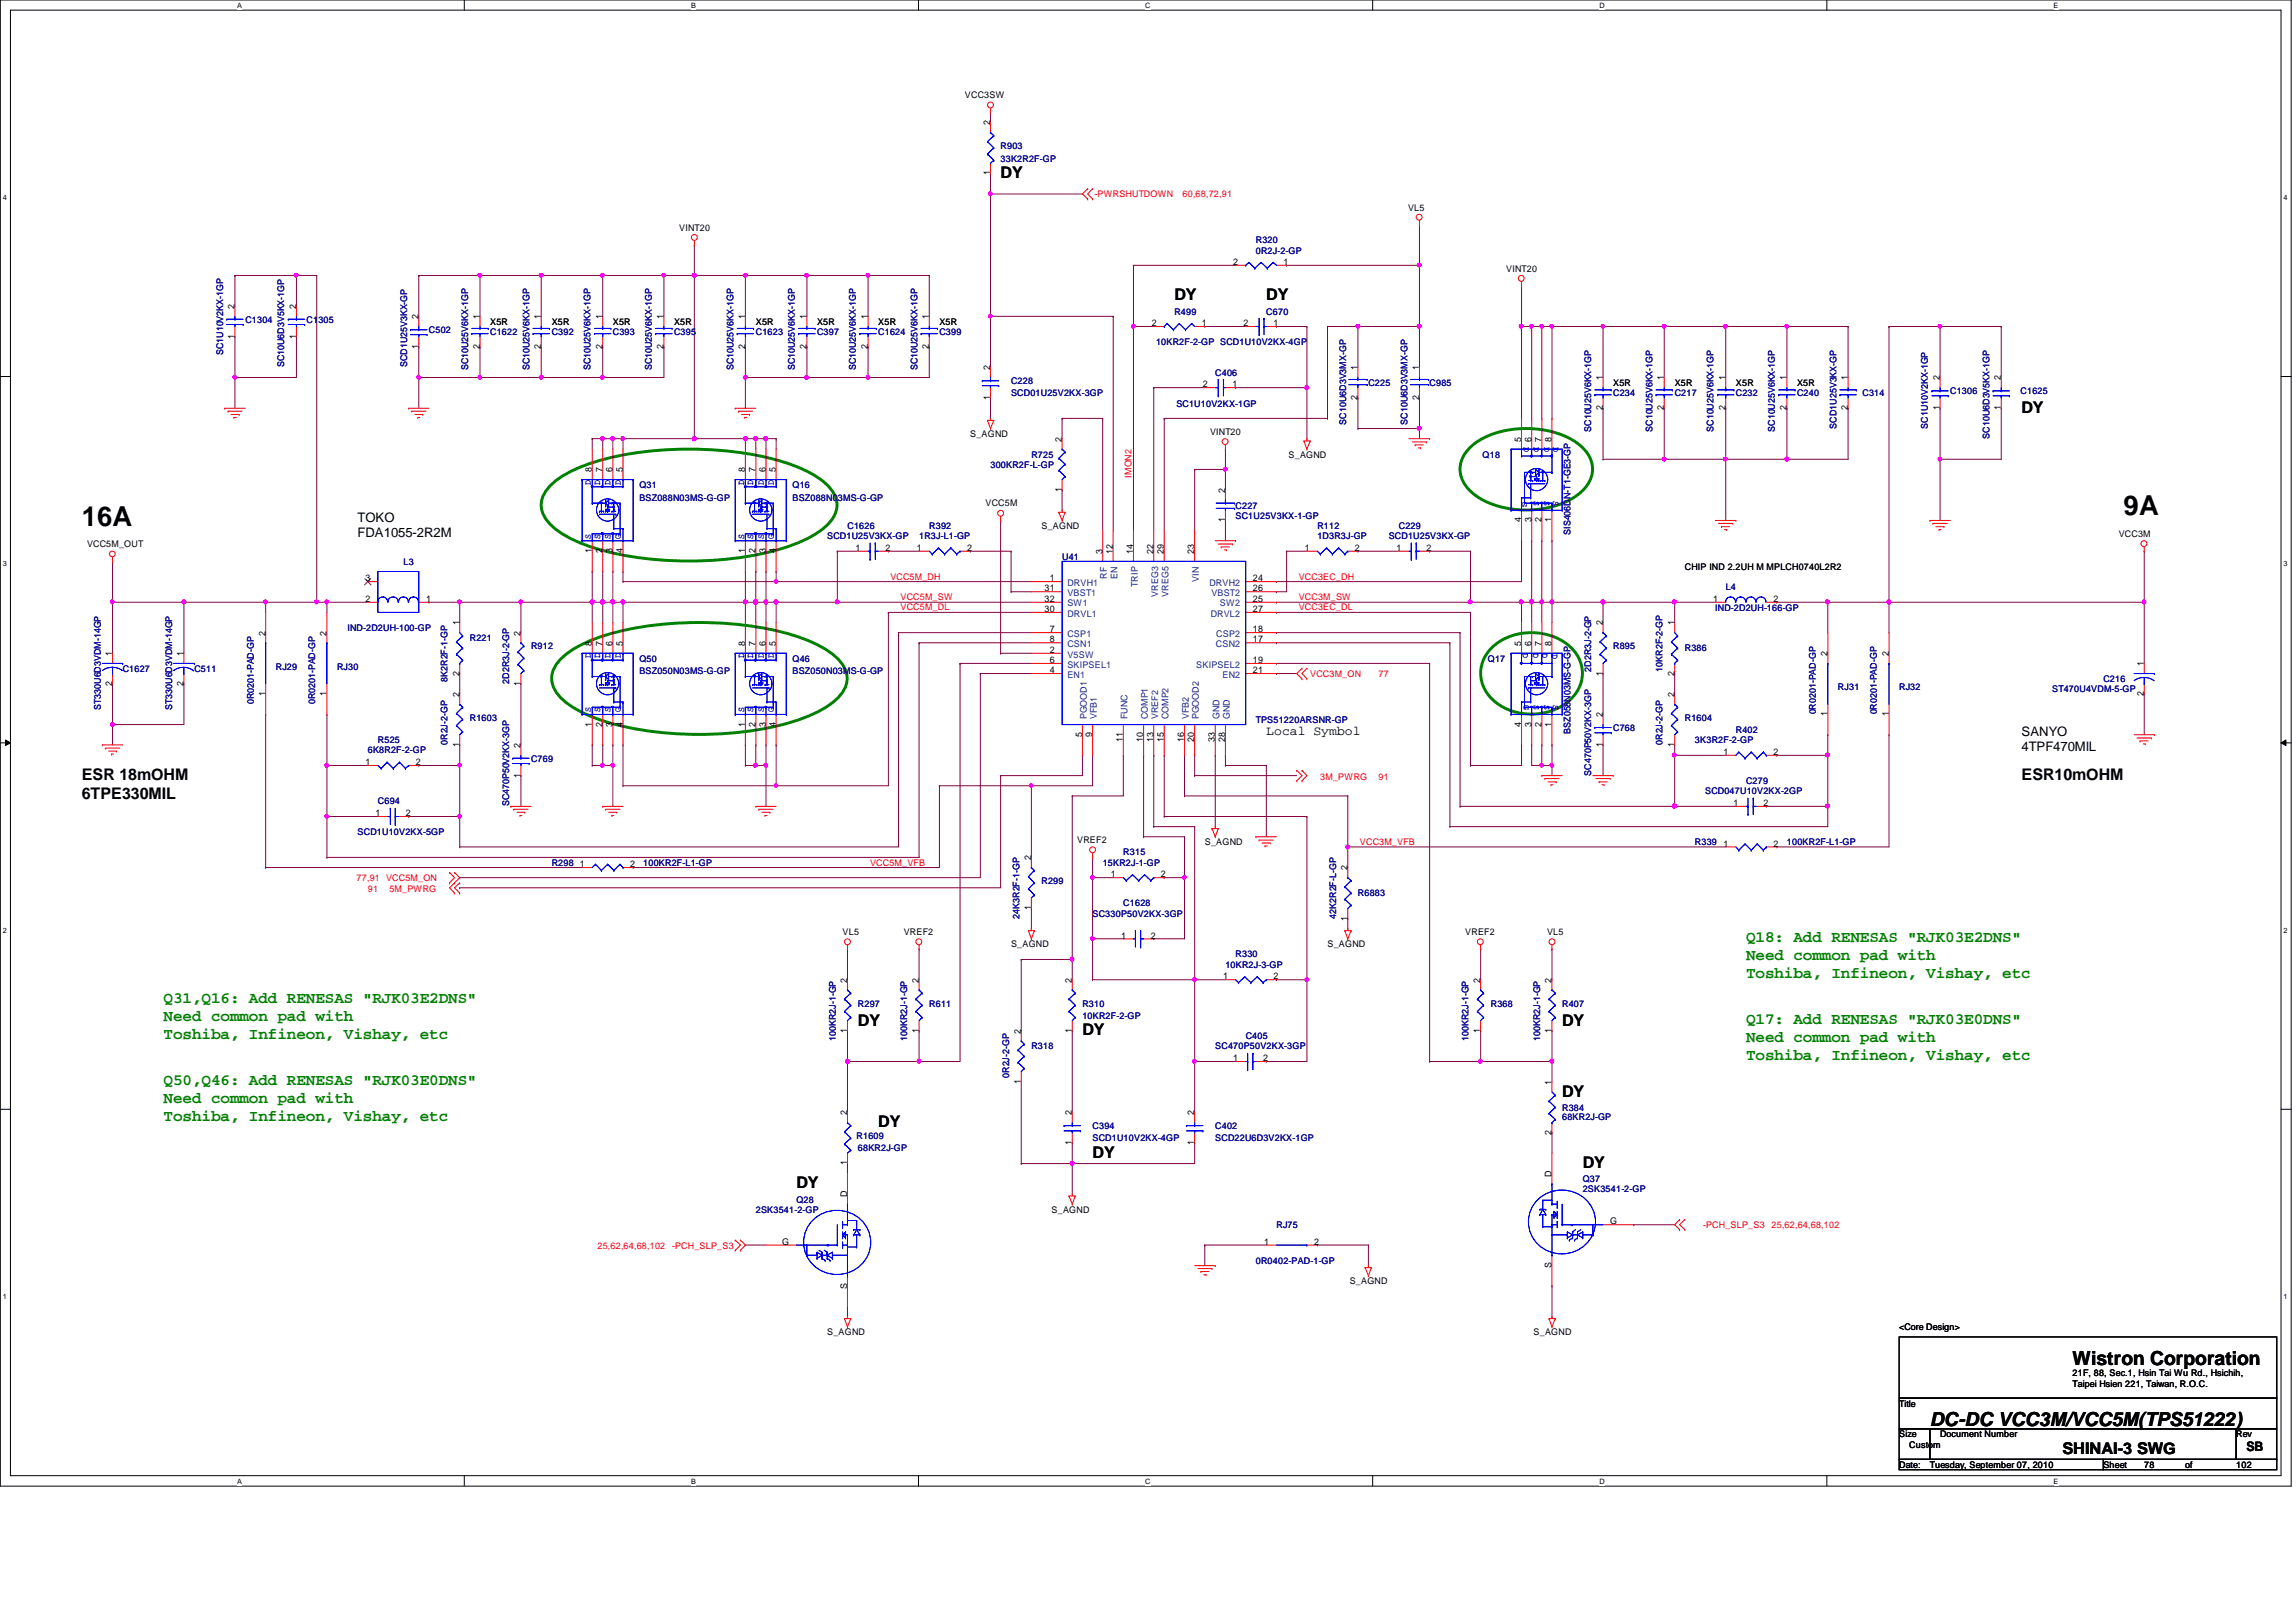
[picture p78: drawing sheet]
<svg xmlns="http://www.w3.org/2000/svg" width="297mm" height="210mm" viewBox="0 0 297 210" stroke-linecap="round" stroke-linejoin="round" font-family="sans-serif">
<defs><g id="words">
<g font-size="3.6">
<text x="10.6" y="68">16A</text>
<text x="274.7" y="66.7">9A</text>
</g>
<g font-size="2.5">
<text x="268.1" y="176.7">Wistron Corporation</text>
<text x="249.7" y="184.5">DC-DC VCC3M/VCC5M(TPS51222)</text>
</g>
<g font-size="2.1">
<text x="129.5" y="23">DY</text>
<text x="151.9" y="38.9">DY</text>
<text x="163.8" y="38.9">DY</text>
<text x="261.5" y="53.4">DY</text>
<text x="10.6" y="101">ESR 18mOHM</text>
<text x="261.5" y="101">ESR10mOHM</text>
<text x="10.6" y="103.4">6TPE330MIL</text>
<text x="111" y="132.8">DY</text>
<text x="140" y="134">DY</text>
<text x="202.1" y="132.8">DY</text>
<text x="202.1" y="141.9">DY</text>
<text x="113.6" y="145.9">DY</text>
<text x="141.3" y="149.8">DY</text>
<text x="103" y="153.8">DY</text>
<text x="204.8" y="151.1">DY</text>
<text x="266.8" y="188.1">SHINAI-3 SWG</text>
</g>
<g font-size="2.1" fill="#008000">
<text x="225.9" y="121.9">Q18: Add RENESAS &quot;RJK03E2DNS&quot;</text>
<text x="225.9" y="124.2">Need common pad with</text>
<text x="21.2" y="129.8">Q31,Q16: Add RENESAS &quot;RJK03E2DNS&quot;</text>
<text x="225.9" y="126.5">Toshiba, Infineon, Vishay, etc</text>
<text x="21.2" y="132.1">Need common pad with</text>
<text x="21.2" y="134.5">Toshiba, Infineon, Vishay, etc</text>
<text x="225.9" y="132.5">Q17: Add RENESAS &quot;RJK03E0DNS&quot;</text>
<text x="225.9" y="134.8">Need common pad with</text>
<text x="225.9" y="137.1">Toshiba, Infineon, Vishay, etc</text>
<text x="21.2" y="140.4">Q50,Q46: Add RENESAS &quot;RJK03E0DNS&quot;</text>
<text x="21.2" y="142.7">Need common pad with</text>
<text x="21.2" y="145">Toshiba, Infineon, Vishay, etc</text>
</g>
<g font-size="1.7">
<text x="46.3" y="67.6">TOKO</text>
<text x="46.3" y="69.5">FDA1055-2R2M</text>
<text x="163.8" y="95.1">Local Symbol</text>
<text x="261.5" y="95.3">SANYO</text>
<text x="261.5" y="97.2">4TPF470MIL</text>
<text x="290.6" y="187.8">SB</text>
</g>
<g font-size="1.2">
<text x="124.8" y="12.7">VCC3SW</text>
<text x="128.1" y="16.2" transform="rotate(-90 128.1 16.2)">2</text>
<text x="128.1" y="22.7" transform="rotate(-90 128.1 22.7)">1</text>
<text x="87.9" y="29.9">VINT20</text>
<text x="182.2" y="27.3">VL5</text>
<text x="159.6" y="34.3">2</text>
<text x="166.1" y="34.3">1</text>
<text x="194.9" y="35.2">VINT20</text>
<text x="30.3" y="40" transform="rotate(-90 30.3 40)">2</text>
<text x="38.3" y="40" transform="rotate(-90 38.3 40)">2</text>
<text x="54.1" y="41.3" transform="rotate(-90 54.1 41.3)">2</text>
<text x="62.1" y="41.3" transform="rotate(-90 62.1 41.3)">1</text>
<text x="70" y="41.3" transform="rotate(-90 70 41.3)">1</text>
<text x="77.9" y="41.3" transform="rotate(-90 77.9 41.3)">1</text>
<text x="85.8" y="41.3" transform="rotate(-90 85.8 41.3)">1</text>
<text x="96.4" y="41.3" transform="rotate(-90 96.4 41.3)">1</text>
<text x="104.3" y="41.3" transform="rotate(-90 104.3 41.3)">1</text>
<text x="112.3" y="41.3" transform="rotate(-90 112.3 41.3)">1</text>
<text x="120.2" y="41.3" transform="rotate(-90 120.2 41.3)">1</text>
<text x="30.3" y="43.8" transform="rotate(-90 30.3 43.8)">1</text>
<text x="38.3" y="43.8" transform="rotate(-90 38.3 43.8)">1</text>
<text x="54.1" y="45.1" transform="rotate(-90 54.1 45.1)">1</text>
<text x="62.1" y="45.1" transform="rotate(-90 62.1 45.1)">2</text>
<text x="63.4" y="42">X5R</text>
<text x="70" y="45.1" transform="rotate(-90 70 45.1)">2</text>
<text x="71.4" y="42">X5R</text>
<text x="77.9" y="45.1" transform="rotate(-90 77.9 45.1)">2</text>
<text x="79.3" y="42">X5R</text>
<text x="85.8" y="45.1" transform="rotate(-90 85.8 45.1)">2</text>
<text x="87.2" y="42">X5R</text>
<text x="96.4" y="45.1" transform="rotate(-90 96.4 45.1)">2</text>
<text x="97.8" y="42">X5R</text>
<text x="104.3" y="45.1" transform="rotate(-90 104.3 45.1)">2</text>
<text x="105.7" y="42">X5R</text>
<text x="112.3" y="45.1" transform="rotate(-90 112.3 45.1)">2</text>
<text x="113.6" y="42">X5R</text>
<text x="120.2" y="45.1" transform="rotate(-90 120.2 45.1)">2</text>
<text x="121.5" y="42">X5R</text>
<text x="128.1" y="47.9" transform="rotate(-90 128.1 47.9)">2</text>
<text x="149" y="42.2">2</text>
<text x="155.5" y="42.2">1</text>
<text x="160.9" y="42.2">2</text>
<text x="164.8" y="42.2">1</text>
<text x="175.6" y="47.9" transform="rotate(-90 175.6 47.9)">1</text>
<text x="183.6" y="47.9" transform="rotate(-90 183.6 47.9)">1</text>
<text x="128.1" y="51.7" transform="rotate(-90 128.1 51.7)">1</text>
<text x="155.6" y="50.1">2</text>
<text x="159.5" y="50.1">1</text>
<text x="175.6" y="51.7" transform="rotate(-90 175.6 51.7)">2</text>
<text x="183.6" y="51.7" transform="rotate(-90 183.6 51.7)">2</text>
<text x="207.3" y="53.1" transform="rotate(-90 207.3 53.1)">2</text>
<text x="207.3" y="49.2" transform="rotate(-90 207.3 49.2)">1</text>
<text x="208.7" y="50">X5R</text>
<text x="215.3" y="53.1" transform="rotate(-90 215.3 53.1)">2</text>
<text x="215.3" y="49.2" transform="rotate(-90 215.3 49.2)">1</text>
<text x="216.7" y="50">X5R</text>
<text x="223.2" y="53.1" transform="rotate(-90 223.2 53.1)">2</text>
<text x="223.2" y="49.2" transform="rotate(-90 223.2 49.2)">1</text>
<text x="224.6" y="50">X5R</text>
<text x="231.1" y="53.1" transform="rotate(-90 231.1 53.1)">2</text>
<text x="231.1" y="49.2" transform="rotate(-90 231.1 49.2)">1</text>
<text x="232.5" y="50">X5R</text>
<text x="239.1" y="53.1" transform="rotate(-90 239.1 53.1)">2</text>
<text x="239.1" y="49.2" transform="rotate(-90 239.1 49.2)">1</text>
<text x="250.9" y="53.1" transform="rotate(-90 250.9 53.1)">1</text>
<text x="250.9" y="49.2" transform="rotate(-90 250.9 49.2)">2</text>
<text x="258.9" y="53.1" transform="rotate(-90 258.9 53.1)">1</text>
<text x="258.9" y="49.2" transform="rotate(-90 258.9 49.2)">2</text>
<text x="125.5" y="56.6">S_AGND</text>
<text x="137.4" y="57.2" transform="rotate(-90 137.4 57.2)">2</text>
<text x="156.5" y="56.3">VINT20</text>
<text x="166.7" y="59.2">S_AGND</text>
<text x="196.8" y="57.2" transform="rotate(-90 196.8 57.2)">5</text>
<text x="198.1" y="57.2" transform="rotate(-90 198.1 57.2)">6</text>
<text x="199.4" y="57.2" transform="rotate(-90 199.4 57.2)">7</text>
<text x="200.7" y="57.2" transform="rotate(-90 200.7 57.2)">8</text>
<text x="76.6" y="61.1" transform="rotate(-90 76.6 61.1)">8</text>
<text x="77.9" y="61.1" transform="rotate(-90 77.9 61.1)">7</text>
<text x="79.2" y="61.1" transform="rotate(-90 79.2 61.1)">6</text>
<text x="80.6" y="61.1" transform="rotate(-90 80.6 61.1)">5</text>
<text x="96.4" y="61.1" transform="rotate(-90 96.4 61.1)">8</text>
<text x="97.7" y="61.1" transform="rotate(-90 97.7 61.1)">7</text>
<text x="99.1" y="61.1" transform="rotate(-90 99.1 61.1)">6</text>
<text x="100.4" y="61.1" transform="rotate(-90 100.4 61.1)">5</text>
<text x="127.5" y="65.5">VCC5M</text>
<text x="137.4" y="63.6" transform="rotate(-90 137.4 63.6)">1</text>
<text x="158.5" y="63.8" transform="rotate(-90 158.5 63.8)">2</text>
<text x="11.3" y="70.8">VCC5M_OUT</text>
<text x="76.6" y="71.5" transform="rotate(-90 76.6 71.5)">1</text>
<text x="77.9" y="71.5" transform="rotate(-90 77.9 71.5)">2</text>
<text x="79.2" y="71.5" transform="rotate(-90 79.2 71.5)">3</text>
<text x="80.6" y="71.5" transform="rotate(-90 80.6 71.5)">4</text>
<text x="96.4" y="71.5" transform="rotate(-90 96.4 71.5)">1</text>
<text x="97.7" y="71.5" transform="rotate(-90 97.7 71.5)">2</text>
<text x="99.1" y="71.5" transform="rotate(-90 99.1 71.5)">3</text>
<text x="100.4" y="71.5" transform="rotate(-90 100.4 71.5)">4</text>
<text x="110.7" y="71.3">1</text>
<text x="114.6" y="71.3">2</text>
<text x="118.6" y="71.3">1</text>
<text x="125.1" y="71.3">2</text>
<text x="134.7" y="68.5">S_AGND</text>
<text x="142.6" y="71.7" transform="rotate(-90 142.6 71.7)">3</text>
<text x="144" y="71.7" transform="rotate(-90 144 71.7)">12</text>
<text x="146.6" y="71.7" transform="rotate(-90 146.6 71.7)">14</text>
<text x="149.2" y="71.7" transform="rotate(-90 149.2 71.7)">22</text>
<text x="150.6" y="71.7" transform="rotate(-90 150.6 71.7)">29</text>
<text x="154.5" y="71.7" transform="rotate(-90 154.5 71.7)">23</text>
<text x="158.5" y="67.6" transform="rotate(-90 158.5 67.6)">1</text>
<text x="168.8" y="71.3">1</text>
<text x="175.3" y="71.3">2</text>
<text x="180.7" y="71.3">1</text>
<text x="184.6" y="71.3">2</text>
<text x="196.8" y="67.6" transform="rotate(-90 196.8 67.6)">4</text>
<text x="198.1" y="67.6" transform="rotate(-90 198.1 67.6)">3</text>
<text x="199.4" y="67.6" transform="rotate(-90 199.4 67.6)">2</text>
<text x="200.7" y="67.6" transform="rotate(-90 200.7 67.6)">1</text>
<text x="274.1" y="69.5">VCC3M</text>
<text x="47.3" y="77.9">2</text>
<text x="47.3" y="75.2">3</text>
<text x="55.1" y="77.9">1</text>
<text x="135.1" y="76.5">31</text>
<text x="135.1" y="77.9">32</text>
<text x="135.8" y="75.2">1</text>
<text x="162.1" y="75.2">24</text>
<text x="162.1" y="77.9">25</text>
<text x="162.1" y="76.5">26</text>
<text x="218" y="73.7">CHIP IND 2.2UH M MPLCH0740L2R2</text>
<text x="221.7" y="77.9">1</text>
<text x="229.4" y="77.9">2</text>
<text x="34.3" y="82.3" transform="rotate(-90 34.3 82.3)">2</text>
<text x="42.2" y="82.3" transform="rotate(-90 42.2 82.3)">2</text>
<text x="59.4" y="80.9" transform="rotate(-90 59.4 80.9)">1</text>
<text x="67.3" y="82.3" transform="rotate(-90 67.3 82.3)">2</text>
<text x="76.6" y="83.6" transform="rotate(-90 76.6 83.6)">8</text>
<text x="77.9" y="83.6" transform="rotate(-90 77.9 83.6)">7</text>
<text x="79.2" y="83.6" transform="rotate(-90 79.2 83.6)">6</text>
<text x="80.6" y="83.6" transform="rotate(-90 80.6 83.6)">5</text>
<text x="96.4" y="83.6" transform="rotate(-90 96.4 83.6)">8</text>
<text x="97.7" y="83.6" transform="rotate(-90 97.7 83.6)">7</text>
<text x="99.1" y="83.6" transform="rotate(-90 99.1 83.6)">6</text>
<text x="100.4" y="83.6" transform="rotate(-90 100.4 83.6)">5</text>
<text x="135.1" y="79.2">30</text>
<text x="135.8" y="81.8">7</text>
<text x="135.8" y="83.1">8</text>
<text x="162.1" y="83.1">17</text>
<text x="162.1" y="81.8">18</text>
<text x="162.1" y="79.2">27</text>
<text x="196.8" y="83.6" transform="rotate(-90 196.8 83.6)">5</text>
<text x="198.1" y="83.6" transform="rotate(-90 198.1 83.6)">6</text>
<text x="199.4" y="83.6" transform="rotate(-90 199.4 83.6)">7</text>
<text x="200.7" y="83.6" transform="rotate(-90 200.7 83.6)">8</text>
<text x="207.3" y="80.9" transform="rotate(-90 207.3 80.9)">2</text>
<text x="216.6" y="80.9" transform="rotate(-90 216.6 80.9)">1</text>
<text x="14.5" y="88.7" transform="rotate(-90 14.5 88.7)">2</text>
<text x="14.5" y="84.9" transform="rotate(-90 14.5 84.9)">1</text>
<text x="23.7" y="88.7" transform="rotate(-90 23.7 88.7)">2</text>
<text x="23.7" y="84.9" transform="rotate(-90 23.7 84.9)">1</text>
<text x="59.4" y="87.4" transform="rotate(-90 59.4 87.4)">2</text>
<text x="67.3" y="88.7" transform="rotate(-90 67.3 88.7)">1</text>
<text x="135.8" y="84.5">2</text>
<text x="135.8" y="87.1">4</text>
<text x="135.8" y="85.8">6</text>
<text x="162.1" y="85.8">19</text>
<text x="162.1" y="87.1">21</text>
<text x="207.3" y="87.4" transform="rotate(-90 207.3 87.4)">1</text>
<text x="216.6" y="87.4" transform="rotate(-90 216.6 87.4)">2</text>
<text x="236.4" y="84.9" transform="rotate(-90 236.4 84.9)">2</text>
<text x="244.3" y="84.9" transform="rotate(-90 244.3 84.9)">2</text>
<text x="277.4" y="86.2" transform="rotate(-90 277.4 86.2)">1</text>
<text x="34.3" y="90" transform="rotate(-90 34.3 90)">1</text>
<text x="42.2" y="90" transform="rotate(-90 42.2 90)">1</text>
<text x="59.4" y="90.2" transform="rotate(-90 59.4 90.2)">2</text>
<text x="76.6" y="94" transform="rotate(-90 76.6 94)">1</text>
<text x="77.9" y="94" transform="rotate(-90 77.9 94)">2</text>
<text x="79.2" y="94" transform="rotate(-90 79.2 94)">3</text>
<text x="80.6" y="94" transform="rotate(-90 80.6 94)">4</text>
<text x="96.4" y="94" transform="rotate(-90 96.4 94)">1</text>
<text x="97.7" y="94" transform="rotate(-90 97.7 94)">2</text>
<text x="99.1" y="94" transform="rotate(-90 99.1 94)">3</text>
<text x="100.4" y="94" transform="rotate(-90 100.4 94)">4</text>
<text x="140" y="95.3" transform="rotate(-90 140 95.3)">5</text>
<text x="141.3" y="95.3" transform="rotate(-90 141.3 95.3)">9</text>
<text x="145.3" y="96" transform="rotate(-90 145.3 96)">11</text>
<text x="147.9" y="96" transform="rotate(-90 147.9 96)">10</text>
<text x="149.2" y="96" transform="rotate(-90 149.2 96)">13</text>
<text x="150.6" y="96" transform="rotate(-90 150.6 96)">15</text>
<text x="153.2" y="96" transform="rotate(-90 153.2 96)">16</text>
<text x="154.5" y="96" transform="rotate(-90 154.5 96)">20</text>
<text x="157.2" y="96" transform="rotate(-90 157.2 96)">33</text>
<text x="158.5" y="96" transform="rotate(-90 158.5 96)">28</text>
<text x="196.8" y="94" transform="rotate(-90 196.8 94)">4</text>
<text x="198.1" y="94" transform="rotate(-90 198.1 94)">3</text>
<text x="199.4" y="94" transform="rotate(-90 199.4 94)">2</text>
<text x="200.7" y="94" transform="rotate(-90 200.7 94)">1</text>
<text x="207.3" y="92.8" transform="rotate(-90 207.3 92.8)">2</text>
<text x="216.6" y="90.2" transform="rotate(-90 216.6 90.2)">2</text>
<text x="236.4" y="92.7" transform="rotate(-90 236.4 92.7)">1</text>
<text x="244.3" y="92.7" transform="rotate(-90 244.3 92.7)">1</text>
<text x="277.4" y="90" transform="rotate(-90 277.4 90)">2</text>
<text x="47.3" y="99">1</text>
<text x="53.8" y="99">2</text>
<text x="59.4" y="96.6" transform="rotate(-90 59.4 96.6)">1</text>
<text x="67.3" y="100.6" transform="rotate(-90 67.3 100.6)">1</text>
<text x="67.3" y="96.8" transform="rotate(-90 67.3 96.8)">2</text>
<text x="207.3" y="96.6" transform="rotate(-90 207.3 96.6)">1</text>
<text x="216.6" y="96.6" transform="rotate(-90 216.6 96.6)">1</text>
<text x="223" y="97.7">1</text>
<text x="229.4" y="97.7">2</text>
<text x="48.6" y="105.6">1</text>
<text x="52.5" y="105.6">2</text>
<text x="224.3" y="104.3">1</text>
<text x="228.1" y="104.3">2</text>
<text x="75" y="112.2">1</text>
<text x="81.5" y="112.2">2</text>
<text x="133.4" y="111.3" transform="rotate(-90 133.4 111.3)">2</text>
<text x="139.4" y="109.1">VREF2</text>
<text x="143.7" y="113.5">1</text>
<text x="150.2" y="113.5">2</text>
<text x="155.9" y="109.4">S_AGND</text>
<text x="174.3" y="112.6" transform="rotate(-90 174.3 112.6)">2</text>
<text x="223" y="109.6">1</text>
<text x="229.4" y="109.6">2</text>
<text x="133.4" y="117.8" transform="rotate(-90 133.4 117.8)">1</text>
<text x="174.3" y="119.1" transform="rotate(-90 174.3 119.1)">1</text>
<text x="109" y="121">VL5</text>
<text x="116.9" y="121">VREF2</text>
<text x="130.8" y="122.6">S_AGND</text>
<text x="145" y="121.5">1</text>
<text x="148.9" y="121.5">2</text>
<text x="171.7" y="122.6">S_AGND</text>
<text x="189.6" y="121">VREF2</text>
<text x="200.1" y="121">VL5</text>
<text x="109.6" y="127.2" transform="rotate(-90 109.6 127.2)">2</text>
<text x="118.9" y="127.2" transform="rotate(-90 118.9 127.2)">2</text>
<text x="138.7" y="127.2" transform="rotate(-90 138.7 127.2)">2</text>
<text x="158.2" y="126.7">1</text>
<text x="164.8" y="126.7">2</text>
<text x="191.5" y="127.2" transform="rotate(-90 191.5 127.2)">2</text>
<text x="200.7" y="127.2" transform="rotate(-90 200.7 127.2)">2</text>
<text x="109.6" y="133.6" transform="rotate(-90 109.6 133.6)">1</text>
<text x="118.9" y="133.6" transform="rotate(-90 118.9 133.6)">1</text>
<text x="132.1" y="133.8" transform="rotate(-90 132.1 133.8)">2</text>
<text x="138.7" y="133.6" transform="rotate(-90 138.7 133.6)">1</text>
<text x="159.6" y="137.3">1</text>
<text x="163.4" y="137.3">2</text>
<text x="191.5" y="133.6" transform="rotate(-90 191.5 133.6)">1</text>
<text x="200.7" y="133.6" transform="rotate(-90 200.7 133.6)">1</text>
<text x="132.1" y="140.3" transform="rotate(-90 132.1 140.3)">1</text>
<text x="200.7" y="140.4" transform="rotate(-90 200.7 140.4)">1</text>
<text x="109.6" y="144.4" transform="rotate(-90 109.6 144.4)">2</text>
<text x="138.7" y="148.2" transform="rotate(-90 138.7 148.2)">1</text>
<text x="138.7" y="144.4" transform="rotate(-90 138.7 144.4)">2</text>
<text x="154.5" y="148.2" transform="rotate(-90 154.5 148.2)">1</text>
<text x="154.5" y="144.4" transform="rotate(-90 154.5 144.4)">2</text>
<text x="200.7" y="146.9" transform="rotate(-90 200.7 146.9)">2</text>
<text x="109.6" y="154.9" transform="rotate(-90 109.6 154.9)">D</text>
<text x="109.6" y="150.8" transform="rotate(-90 109.6 150.8)">1</text>
<text x="200.7" y="152.3" transform="rotate(-90 200.7 152.3)">D</text>
<text x="101.2" y="161.1">G</text>
<text x="136.1" y="156.9">S_AGND</text>
<text x="163.5" y="161.1">1</text>
<text x="170" y="161.1">2</text>
<text x="208.3" y="158.5">G</text>
<text x="109.6" y="166.8" transform="rotate(-90 109.6 166.8)">S</text>
<text x="174.6" y="166.2">S_AGND</text>
<text x="200.7" y="164.1" transform="rotate(-90 200.7 164.1)">S</text>
<text x="107" y="172.8">S_AGND</text>
<text x="198.4" y="172.8">S_AGND</text>
<text x="245.7" y="172.1">&lt;Core Design&gt;</text>
<text x="268.1" y="178.1">21F, 88, Sec.1, Hsin Tai Wu Rd., Hsichih,</text>
<text x="268.1" y="179.5">Taipei Hsien 221, Taiwan, R.O.C.</text>
<text x="245.7" y="182">Title</text>
<text x="245.7" y="186">Size</text>
<text x="245.7" y="189.9">Date:</text>
<text x="247" y="187.3">Custom</text>
<text x="249.7" y="189.9">Tuesday, September 07, 2010</text>
<text x="251" y="186">Document Number</text>
<text x="272.1" y="189.9">Sheet</text>
<text x="277.4" y="189.9">78</text>
<text x="282.7" y="189.9">of</text>
<text x="289.3" y="186">Rev</text>
<text x="289.3" y="189.9">102</text>
</g>
<g font-size="1.2" fill="#000080">
<text x="129.5" y="19.3">R903</text>
<text x="129.5" y="20.9">33K2R2F-GP</text>
<text x="162.5" y="31.5">R320</text>
<text x="162.5" y="32.8">0R2J-2-GP</text>
<text x="31.7" y="41.8">C1304</text>
<text x="39.7" y="41.8">C1305</text>
<text x="151.9" y="40.7">R499</text>
<text x="163.8" y="40.7">C670</text>
<text x="28.9" y="46" transform="rotate(-90 28.9 46)">SC1U10V2KX-1GP</text>
<text x="36.8" y="47.5" transform="rotate(-90 36.8 47.5)">SC10U6D3V5KX-1GP</text>
<text x="52.7" y="47.5" transform="rotate(-90 52.7 47.5)">SCD1U25V3KX-GP</text>
<text x="55.5" y="43.1">C502</text>
<text x="60.6" y="47.9" transform="rotate(-90 60.6 47.9)">SC10U25V6KX-1GP</text>
<text x="63.4" y="43.3">C1622</text>
<text x="68.5" y="47.9" transform="rotate(-90 68.5 47.9)">SC10U25V6KX-1GP</text>
<text x="71.4" y="43.3">C392</text>
<text x="76.4" y="47.9" transform="rotate(-90 76.4 47.9)">SC10U25V6KX-1GP</text>
<text x="79.3" y="43.3">C393</text>
<text x="84.3" y="47.9" transform="rotate(-90 84.3 47.9)">SC10U25V6KX-1GP</text>
<text x="87.2" y="43.3">C395</text>
<text x="94.9" y="47.9" transform="rotate(-90 94.9 47.9)">SC10U25V6KX-1GP</text>
<text x="97.8" y="43.3">C1623</text>
<text x="102.8" y="47.9" transform="rotate(-90 102.8 47.9)">SC10U25V6KX-1GP</text>
<text x="105.7" y="43.3">C397</text>
<text x="110.7" y="47.9" transform="rotate(-90 110.7 47.9)">SC10U25V6KX-1GP</text>
<text x="113.6" y="43.3">C1624</text>
<text x="118.7" y="47.9" transform="rotate(-90 118.7 47.9)">SC10U25V6KX-1GP</text>
<text x="121.5" y="43.3">C399</text>
<text x="149.6" y="44.7">10KR2F-2-GP SCD1U10V2KX-4GP</text>
<text x="130.8" y="49.7">C228</text>
<text x="130.8" y="51.3">SCD01U25V2KX-3GP</text>
<text x="152.2" y="52.6">SC1U10V2KX-1GP</text>
<text x="157.2" y="48.6">C406</text>
<text x="177" y="50">C225</text>
<text x="185" y="50">C985</text>
<text x="208.7" y="51.3">C234</text>
<text x="216.7" y="51.3">C217</text>
<text x="224.6" y="51.3">C232</text>
<text x="232.5" y="51.3">C240</text>
<text x="241" y="51.3">C314</text>
<text x="252.3" y="51">C1306</text>
<text x="261.4" y="51">C1625</text>
<text x="133.4" y="59.2">R725</text>
<text x="174.2" y="54.9" transform="rotate(-90 174.2 54.9)">SC10U6D3V3MX-GP</text>
<text x="182.1" y="54.9" transform="rotate(-90 182.1 54.9)">SC10U6D3V3MX-GP</text>
<text x="191.8" y="59.2">Q18</text>
<text x="205.9" y="55.9" transform="rotate(-90 205.9 55.9)">SC10U25V6KX-1GP</text>
<text x="213.8" y="55.9" transform="rotate(-90 213.8 55.9)">SC10U25V6KX-1GP</text>
<text x="221.7" y="55.9" transform="rotate(-90 221.7 55.9)">SC10U25V6KX-1GP</text>
<text x="229.6" y="55.9" transform="rotate(-90 229.6 55.9)">SC10U25V6KX-1GP</text>
<text x="237.6" y="55.5" transform="rotate(-90 237.6 55.5)">SCD1U25V3KX-GP</text>
<text x="249.4" y="55.5" transform="rotate(-90 249.4 55.5)">SC1U10V2KX-1GP</text>
<text x="257.4" y="56.8" transform="rotate(-90 257.4 56.8)">SC10U6D3V5KX-1GP</text>
<text x="82.7" y="63.2">Q31</text>
<text x="82.7" y="64.8">BSZ088N03MS-G-GP</text>
<text x="102.5" y="63.2">Q16</text>
<text x="102.5" y="64.8">BSZ088N03MS-G-GP</text>
<text x="128.1" y="60.5">300KR2F-L-GP</text>
<text x="159.8" y="65.8">C227</text>
<text x="107" y="69.8">SCD1U25V3KX-GP</text>
<text x="109.6" y="68.5">C1626</text>
<text x="118.9" y="69.8">1R3J-L1-GP</text>
<text x="120.2" y="68.5">R392</text>
<text x="159.8" y="67.1">SC1U25V3KX-1-GP</text>
<text x="170.4" y="68.5">R112</text>
<text x="170.4" y="69.8">1D3R3J-GP</text>
<text x="179.7" y="69.8">SCD1U25V3KX-GP</text>
<text x="181" y="68.5">C229</text>
<text x="203.2" y="69.2" transform="rotate(-90 203.2 69.2)">SIS406DN-T1-GE3-GP</text>
<text x="52.2" y="73.1">L3</text>
<text x="137.4" y="72.4">U41</text>
<text x="223.3" y="76.4">L4</text>
<text x="45" y="81.7">IND-2D2UH-100-GP</text>
<text x="60.8" y="83">R221</text>
<text x="221.9" y="79">IND-2D2UH-166-GP</text>
<text x="15.9" y="87">C1627</text>
<text x="25.1" y="87">C511</text>
<text x="35.7" y="86.7">RJ29</text>
<text x="43.6" y="86.7">RJ30</text>
<text x="57.9" y="88.2" transform="rotate(-90 57.9 88.2)">8K2R2F-1-GP</text>
<text x="65.9" y="88.5" transform="rotate(-90 65.9 88.5)">2D2R3J-2-GP</text>
<text x="68.7" y="84">R912</text>
<text x="82.7" y="85.6">Q50</text>
<text x="82.7" y="87.2">BSZ050N03MS-G-GP</text>
<text x="102.5" y="85.6">Q46</text>
<text x="102.5" y="87.2">BSZ050N03MS-G-GP</text>
<text x="192.5" y="85.6">Q17</text>
<text x="205.9" y="86.9" transform="rotate(-90 205.9 86.9)">2D2R3J-2-GP</text>
<text x="208.7" y="84">R895</text>
<text x="215.1" y="86.9" transform="rotate(-90 215.1 86.9)">10KR2F-2-GP</text>
<text x="218" y="84.3">R386</text>
<text x="237.8" y="89.3">RJ31</text>
<text x="245.7" y="89.3">RJ32</text>
<text x="265.5" y="89.6">ST470U4VDM-5-GP</text>
<text x="272.1" y="88.3">C216</text>
<text x="13" y="91.9" transform="rotate(-90 13 91.9)">ST330U6D3VDM-14GP</text>
<text x="22.3" y="91.9" transform="rotate(-90 22.3 91.9)">ST330U6D3VDM-14GP</text>
<text x="32.8" y="91.1" transform="rotate(-90 32.8 91.1)">0R0201-PAD-GP</text>
<text x="40.8" y="91.1" transform="rotate(-90 40.8 91.1)">0R0201-PAD-GP</text>
<text x="60.8" y="93.3">R1603</text>
<text x="162.5" y="93.6">TPS51220ARSNR-GP</text>
<text x="203.2" y="95" transform="rotate(-90 203.2 95)">BSZ058N03MS-G-GP</text>
<text x="208.7" y="94.6">C768</text>
<text x="218" y="93.3">R1604</text>
<text x="224.6" y="94.9">R402</text>
<text x="234.9" y="92.5" transform="rotate(-90 234.9 92.5)">0R0201-PAD-GP</text>
<text x="242.8" y="92.5" transform="rotate(-90 242.8 92.5)">0R0201-PAD-GP</text>
<text x="47.6" y="97.5">6K8R2F-2-GP</text>
<text x="48.9" y="96.2">R525</text>
<text x="57.9" y="96.4" transform="rotate(-90 57.9 96.4)">0R2J-2-GP</text>
<text x="68.7" y="98.6">C769</text>
<text x="205.9" y="100.4" transform="rotate(-90 205.9 100.4)">SC470P50V2KX-3GP</text>
<text x="215.1" y="96.4" transform="rotate(-90 215.1 96.4)">0R2J-2-GP</text>
<text x="219.3" y="96.2">3K3R2F-2-GP</text>
<text x="225.9" y="101.5">C279</text>
<text x="48.9" y="104.1">C694</text>
<text x="65.9" y="104.4" transform="rotate(-90 65.9 104.4)">SC470P50V2KX-3GP</text>
<text x="220.6" y="102.8">SCD047U10V2KX-2GP</text>
<text x="46.3" y="108.1">SCD1U10V2KX-5GP</text>
<text x="71.4" y="112.1">R298</text>
<text x="83.2" y="112.1">100KR2F-L1-GP</text>
<text x="142.7" y="112.1">15KR2J-1-GP</text>
<text x="145.3" y="110.7">R315</text>
<text x="219.3" y="109.4">R339</text>
<text x="231.2" y="109.4">100KR2F-L1-GP</text>
<text x="131.9" y="118.9" transform="rotate(-90 131.9 118.9)">24K3R2F-1-GP</text>
<text x="134.7" y="114.4">R299</text>
<text x="141.3" y="118.7">SC330P50V2KX-3GP</text>
<text x="145.3" y="117.3">C1628</text>
<text x="172.8" y="118.9" transform="rotate(-90 172.8 118.9)">42K2R2F-L-GP</text>
<text x="175.7" y="116">R6883</text>
<text x="158.5" y="125.3">10KR2J-3-GP</text>
<text x="159.8" y="123.9">R330</text>
<text x="111" y="130.3">R297</text>
<text x="120.2" y="130.3">R611</text>
<text x="140" y="130.3">R310</text>
<text x="140" y="131.9">10KR2F-2-GP</text>
<text x="192.9" y="130.3">R368</text>
<text x="202.1" y="130.3">R407</text>
<text x="108.1" y="134.7" transform="rotate(-90 108.1 134.7)">100KR2J-1-GP</text>
<text x="117.3" y="134.7" transform="rotate(-90 117.3 134.7)">100KR2J-1-GP</text>
<text x="133.4" y="135.8">R318</text>
<text x="157.2" y="135.8">SC470P50V2KX-3GP</text>
<text x="161.2" y="134.5">C405</text>
<text x="190" y="134.7" transform="rotate(-90 190 134.7)">100KR2J-1-GP</text>
<text x="199.3" y="134.7" transform="rotate(-90 199.3 134.7)">100KR2J-1-GP</text>
<text x="130.6" y="139.5" transform="rotate(-90 130.6 139.5)">0R2J-2-GP</text>
<text x="202.1" y="143.7">R384</text>
<text x="110.8" y="147.4">R1609</text>
<text x="111" y="149">68KR2J-GP</text>
<text x="141.3" y="146.1">C394</text>
<text x="141.3" y="147.7">SCD1U10V2KX-4GP</text>
<text x="157.2" y="146.1">C402</text>
<text x="157.2" y="147.7">SCD22U6D3V2KX-1GP</text>
<text x="202.1" y="144.9">68KR2J-GP</text>
<text x="103" y="155.6">Q28</text>
<text x="204.8" y="153">Q37</text>
<text x="204.8" y="154.3">2SK3541-2-GP</text>
<text x="97.8" y="156.9">2SK3541-2-GP</text>
<text x="165.1" y="158.9">RJ75</text>
<text x="162.5" y="163.5">0R0402-PAD-1-GP</text>
</g>
<g font-size="1.2" fill="#f00">
<text x="141.6" y="25.5">-PWRSHUTDOWN</text>
<text x="153" y="25.5">60,68,72,91</text>
<text x="146.4" y="61.8" transform="rotate(-90 146.4 61.8)">IMON2</text>
<text x="115.2" y="75">VCC5M_DH</text>
<text x="116.5" y="77.7">VCC5M_SW</text>
<text x="168" y="77.7">VCC3M_SW</text>
<text x="168" y="75">VCC3EC_DH</text>
<text x="116.5" y="79">VCC5M_DL</text>
<text x="168" y="79">VCC3EC_DL</text>
<text x="169.5" y="87.6">VCC3M_ON</text>
<text x="178.3" y="87.6">77</text>
<text x="170.8" y="101">3M_PWRG</text>
<text x="178.3" y="101">91</text>
<text x="112.6" y="112">VCC5M_VFB</text>
<text x="175.9" y="109.3">VCC3M_VFB</text>
<text x="46.1" y="114">77,91 VCC5M_ON</text>
<text x="47.6" y="115.5">91</text>
<text x="50.4" y="115.5">5M_PWRG</text>
<text x="77.3" y="161.6">25,62,64,68,102</text>
<text x="86.9" y="161.6">-PCH_SLP_S3</text>
<text x="220.3" y="158.9">-PCH_SLP_S3</text>
<text x="229.2" y="158.9">25,62,64,68,102</text>
</g>
<g font-size="1.2" fill="#00f">
<text x="197.1" y="57.8" transform="rotate(90 197.1 57.8)">D</text>
<text x="198.5" y="57.8" transform="rotate(90 198.5 57.8)">D</text>
<text x="199.8" y="57.8" transform="rotate(90 199.8 57.8)">D</text>
<text x="201" y="57.8" transform="rotate(90 201 57.8)">D</text>
<text x="76.5" y="62.7" transform="rotate(-90 76.5 62.7)">D</text>
<text x="77.6" y="62.7" transform="rotate(-90 77.6 62.7)">D</text>
<text x="79" y="62.7" transform="rotate(-90 79 62.7)">D</text>
<text x="80.3" y="62.7" transform="rotate(-90 80.3 62.7)">D</text>
<text x="96.3" y="62.7" transform="rotate(-90 96.3 62.7)">D</text>
<text x="97.4" y="62.7" transform="rotate(-90 97.4 62.7)">D</text>
<text x="98.8" y="62.7" transform="rotate(-90 98.8 62.7)">D</text>
<text x="100.1" y="62.7" transform="rotate(-90 100.1 62.7)">D</text>
<text x="196.9" y="65" transform="rotate(90 196.9 65)">G</text>
<text x="198.5" y="64.9" transform="rotate(90 198.5 64.9)">S</text>
<text x="199.8" y="64.9" transform="rotate(90 199.8 64.9)">S</text>
<text x="201" y="64.9" transform="rotate(90 201 64.9)">S</text>
<text x="76.5" y="69.7" transform="rotate(-90 76.5 69.7)">S</text>
<text x="77.6" y="69.7" transform="rotate(-90 77.6 69.7)">S</text>
<text x="79" y="69.7" transform="rotate(-90 79 69.7)">S</text>
<text x="80.3" y="69.7" transform="rotate(-90 80.3 69.7)">G</text>
<text x="96.3" y="69.7" transform="rotate(-90 96.3 69.7)">S</text>
<text x="97.4" y="69.7" transform="rotate(-90 97.4 69.7)">S</text>
<text x="98.8" y="69.7" transform="rotate(-90 98.8 69.7)">S</text>
<text x="100.1" y="69.7" transform="rotate(-90 100.1 69.7)">G</text>
<text x="76.5" y="85.2" transform="rotate(-90 76.5 85.2)">D</text>
<text x="77.6" y="85.2" transform="rotate(-90 77.6 85.2)">D</text>
<text x="79" y="85.2" transform="rotate(-90 79 85.2)">D</text>
<text x="80.3" y="85.2" transform="rotate(-90 80.3 85.2)">D</text>
<text x="96.3" y="85.2" transform="rotate(-90 96.3 85.2)">D</text>
<text x="97.4" y="85.2" transform="rotate(-90 97.4 85.2)">D</text>
<text x="98.8" y="85.2" transform="rotate(-90 98.8 85.2)">D</text>
<text x="100.1" y="85.2" transform="rotate(-90 100.1 85.2)">D</text>
<text x="197" y="84.5" transform="rotate(90 197 84.5)">D</text>
<text x="198.3" y="84.5" transform="rotate(90 198.3 84.5)">D</text>
<text x="199.5" y="84.5" transform="rotate(90 199.5 84.5)">D</text>
<text x="200.8" y="84.7" transform="rotate(90 200.8 84.7)">D</text>
<text x="76.5" y="92.2" transform="rotate(-90 76.5 92.2)">S</text>
<text x="77.6" y="92.2" transform="rotate(-90 77.6 92.2)">S</text>
<text x="79" y="92.2" transform="rotate(-90 79 92.2)">S</text>
<text x="80.3" y="92.2" transform="rotate(-90 80.3 92.2)">G</text>
<text x="96.3" y="92.2" transform="rotate(-90 96.3 92.2)">S</text>
<text x="97.4" y="92.2" transform="rotate(-90 97.4 92.2)">S</text>
<text x="98.8" y="92.2" transform="rotate(-90 98.8 92.2)">S</text>
<text x="100.1" y="92.2" transform="rotate(-90 100.1 92.2)">G</text>
<text x="197.1" y="91.3" transform="rotate(90 197.1 91.3)">G</text>
<text x="198.5" y="91.3" transform="rotate(90 198.5 91.3)">S</text>
<text x="199.8" y="91.3" transform="rotate(90 199.8 91.3)">S</text>
<text x="201" y="91.3" transform="rotate(90 201 91.3)">S</text>
</g>
<g font-size="1.2" fill="#004080">
<text x="138.1" y="75.8">DRVH1</text>
<text x="138.1" y="77.1">VBST1</text>
<text x="143.2" y="74.9" transform="rotate(-90 143.2 74.9)">RF</text>
<text x="144.6" y="74.9" transform="rotate(-90 144.6 74.9)">EN</text>
<text x="147.2" y="76" transform="rotate(-90 147.2 76)">TRIP</text>
<text x="149.8" y="77.2" transform="rotate(-90 149.8 77.2)">VREG3</text>
<text x="151.2" y="77.2" transform="rotate(-90 151.2 77.2)">VREG5</text>
<text x="155.1" y="75.3" transform="rotate(-90 155.1 75.3)">VIN</text>
<text x="156.5" y="75.8">DRVH2</text>
<text x="156.7" y="77.1">VBST2</text>
<text x="138.1" y="82.4">CSP1</text>
<text x="138.1" y="83.7">CSN1</text>
<text x="138.1" y="79.8">DRVL1</text>
<text x="138.1" y="78.5">SW1</text>
<text x="156.6" y="79.8">DRVL2</text>
<text x="157.3" y="83.7">CSN2</text>
<text x="157.3" y="82.4">CSP2</text>
<text x="157.8" y="78.5">SW2</text>
<text x="138.1" y="85.1">V5SW</text>
<text x="138.1" y="87.7">EN1</text>
<text x="138.1" y="86.4">SKIPSEL1</text>
<text x="154.8" y="86.4">SKIPSEL2</text>
<text x="158.2" y="87.7">EN2</text>
<text x="140.6" y="93.1" transform="rotate(-90 140.6 93.1)">PGOOD1</text>
<text x="141.9" y="93.1" transform="rotate(-90 141.9 93.1)">VFB1</text>
<text x="145.9" y="93.1" transform="rotate(-90 145.9 93.1)">FUNC</text>
<text x="148.5" y="93.1" transform="rotate(-90 148.5 93.1)">COMP1</text>
<text x="149.8" y="93.1" transform="rotate(-90 149.8 93.1)">VREF2</text>
<text x="151.2" y="93.1" transform="rotate(-90 151.2 93.1)">COMP2</text>
<text x="153.8" y="93.1" transform="rotate(-90 153.8 93.1)">VFB2</text>
<text x="155.1" y="93.1" transform="rotate(-90 155.1 93.1)">PGOOD2</text>
<text x="157.8" y="93.1" transform="rotate(-90 157.8 93.1)">GND</text>
<text x="159.1" y="93.1" transform="rotate(-90 159.1 93.1)">GND</text>
</g>
<g font-size=".9">
<text x="30.7" y="1">A</text>
<text x="89.4" y="1">B</text>
<text x="148.2" y="1">C</text>
<text x="206.9" y="1">D</text>
<text x="265.7" y="1">E</text>
<text x=".4" y="25.9">4</text>
<text x="295.4" y="25.9">4</text>
<text x=".4" y="73.3">3</text>
<text x="295.4" y="73.3">3</text>
<text x=".4" y="120.7">2</text>
<text x="295.4" y="120.7">2</text>
<text x=".4" y="168.1">1</text>
<text x="295.4" y="168.1">1</text>
<text x="30.7" y="192">A</text>
<text x="89.4" y="192">B</text>
<text x="148.2" y="192">C</text>
<text x="206.9" y="192">D</text>
<text x="265.7" y="192">E</text>
</g>
</g></defs>
<path d="M0 0h296.4v192.3h-296.4zM1.4 1.3h293.7v189.7h-293.7z" fill="none" stroke="#000" stroke-width=".13"/>
<g fill="#fff">
<path d="M30.7 .2h.6v1h-.6z"/>
<path d="M30.7 191.1h.6v1.1h-.6z"/>
</g>
<path d="M60.1 0v1.3M60.1 191v1.3" fill="none" stroke="#000" stroke-width=".13"/>
<g fill="#fff">
<path d="M89.4 .2h.6v1h-.6z"/>
<path d="M89.4 191.1h.6v1.1h-.6z"/>
</g>
<path d="M118.8 0v1.3M118.8 191v1.3" fill="none" stroke="#000" stroke-width=".13"/>
<g fill="#fff">
<path d="M148.2 .2h.6v1h-.6z"/>
<path d="M148.2 191.1h.6v1.1h-.6z"/>
</g>
<path d="M177.6 0v1.3M177.6 191v1.3" fill="none" stroke="#000" stroke-width=".13"/>
<g fill="#fff">
<path d="M206.9 .2h.7v1h-.7z"/>
<path d="M206.9 191.1h.7v1.1h-.7z"/>
</g>
<path d="M236.3 0v1.3M236.3 191v1.3" fill="none" stroke="#000" stroke-width=".13"/>
<g fill="#fff">
<path d="M265.7 .2h.6v1h-.6z"/>
<path d="M265.7 191.1h.6v1.1h-.6z"/>
<path d="M.4 25h.5v1.1h-.5z"/>
<path d="M295.4 25h.5v1.1h-.5z"/>
<path d="M.4 72.4h.5v1.1h-.5z"/>
<path d="M295.4 72.4h.5v1.1h-.5z"/>
</g>
<path d="M0 48.7h1.4M295.1 48.7h1.3" fill="none" stroke="#000" stroke-width=".13"/>
<g fill="#fff">
<path d="M.4 119.8h.5v1.1h-.5z"/>
<path d="M295.4 119.8h.5v1.1h-.5z"/>
</g>
<path d="M0 96.1h1.4M.7 95.8l.7 .3-.7 .4zM295.1 96.1l.6-.3v.7zM295.1 96.1h1.3" fill="none" stroke="#000" stroke-width=".13"/>
<path d="M.7 95.8l.7 .3-.7 .4zM295.1 96.1l.6-.3v.7z" fill="#000"/>
<g fill="#fff">
<path d="M.4 167.3h.5v1h-.5z"/>
<path d="M295.4 167.3h.5v1h-.5z"/>
</g>
<path d="M0 143.6h1.4M295.1 143.6h1.3" fill="none" stroke="#000" stroke-width=".13"/>
<path d="M41 77.9h.1M41 77.9h1.3M198.2 77.9h1.3M199.5 77.9h.1M148 108.3h.1M148 108.3h5.2M153.2 113.6h.1M153.2 113.6v7.9" fill="none" stroke="#800040" stroke-width=".13"/>
<path d="M153 113.4h.4l.1 .1-.1 .2-.2 .1-.2-.1z" fill-rule="evenodd" fill="#f0f"/>
<path d="M153 113.4h.4l.1 .1-.1 .2-.2 .1-.2-.1z" fill="none" stroke="#f0f" stroke-width=".13"/>
<path d="M108.3 71.3h.1M108.3 77.9h.1M108.3 71.3v6.6M108.3 71.3h2.7M108.3 77.9h25.1M141.3 111h.1M141.3 111v2.6" fill="none" stroke="#800040" stroke-width=".13"/>
<path d="M108.1 77.7l.2-.1 .2 .2v.3h-.2h-.2z" fill-rule="evenodd" fill="#f0f"/>
<path d="M108.1 77.7l.2-.1 .2 .2v.3h-.2h-.2z" fill="none" stroke="#f0f" stroke-width=".13"/>
<g fill="none" stroke="#800040" stroke-width=".13">
<path d="M207.4 42.2h.1M207.4 42.2h7.9M59.5 77.9h.1M59.5 77.9h7.9M67.4 77.9h.1M67.4 77.9v4M114.9 71.3h.1M114.9 71.3h4M125.5 71.3h.1M125.5 71.3h5.3M130.8 71.3h.1M130.8 76.6h.1"/>
<path d="M130.8 71.3v5.3M130.8 76.6h2.6"/>
</g>
<circle cx="215.3" cy="42.2" r=".25" fill="#f0f"/>
<circle cx="215.3" cy="42.2" r=".25" fill="none" stroke="#f0f" stroke-width=".13"/>
<path d="M207.2 42.1h.3l.1 .1-.1 .2-.2 .1-.1-.1z" fill-rule="evenodd" fill="#f0f"/>
<path d="M207.2 42.1h.3l.1 .1-.1 .2-.2 .1-.1-.1z" fill="none" stroke="#f0f" stroke-width=".13"/>
<g fill="none" stroke="#800040" stroke-width=".13">
<path d="M129.5 67.4h.1M129.5 67.4v17.1M207.4 77.9h.1M207.4 77.9v2.7M67.4 88.5h.1M67.4 88.5v7.9M126.8 87.2h.1M126.8 87.2h6.6M129.5 84.5h.1M129.5 84.5h3.9M153.2 97.7h.1M153.2 97.7v5.3"/>
<path d="M157.2 97.7h.1M157.2 97.7v9.3M158.5 97.7h.1M158.5 97.7v1.4M67.4 100.4h.1M67.4 100.4v4M153.2 103h.1M153.2 103h21.2M109.6 133.4h.1M109.6 133.4v4M138.7 133.4h.1M138.7 133.4v10.6"/>
</g>
<path d="M207.2 77.7l.1-.1 .3 .2-.1 .3h-.2h-.1z" fill-rule="evenodd" fill="#f0f"/>
<path d="M207.2 77.7l.1-.1 .3 .2-.1 .3h-.2h-.1z" fill="none" stroke="#f0f" stroke-width=".13"/>
<path d="M216.7 77.9h.1M216.7 77.9v2.7M207.4 87.2h.1M207.4 96.4h.1M207.4 87.2v5.3M207.4 96.4v4" fill="none" stroke="#800040" stroke-width=".13"/>
<circle cx="216.6" cy="77.9" r=".26" fill="#f0f"/>
<circle cx="216.6" cy="77.9" r=".26" fill="none" stroke="#f0f" stroke-width=".13"/>
<path d="M216.7 87.2h.1M216.7 97.7h.1M216.7 87.2v2.6M216.7 97.7h6.6" fill="none" stroke="#800040" stroke-width=".13"/>
<circle cx="216.6" cy="97.7" r=".26" fill="#f0f"/>
<circle cx="216.6" cy="97.7" r=".26" fill="none" stroke="#f0f" stroke-width=".13"/>
<path d="M216.7 97.7h.1M216.7 97.7v6.7" fill="none" stroke="#800040" stroke-width=".13"/>
<circle cx="216.6" cy="104.3" r=".26" fill="#f0f"/>
<circle cx="216.6" cy="104.3" r=".26" fill="none" stroke="#f0f" stroke-width=".13"/>
<path d="M138.7 147.9h.1M138.7 147.9v2.7" fill="none" stroke="#800040" stroke-width=".13"/>
<path d="M138.5 150.3h.2l.2 .1v.3l-.2 .1-.2-.1z" fill-rule="evenodd" fill="#f0f"/>
<path d="M138.5 150.3h.2l.2 .1v.3l-.2 .1-.2-.1z" fill="none" stroke="#f0f" stroke-width=".13"/>
<g fill="none" stroke="#800040" stroke-width=".13">
<path d="M200.8 77.9h.1M200.8 77.9h6.6M126.8 87.2h.1M126.8 87.2v26.4h-67.3M158.5 99.1h.1M158.5 99.1h5.3M163.8 99.1h.1M163.8 99.1v9.2M165.1 85.9h.1M165.1 85.9h19.9M185 85.9h.1M185 85.9v51.5"/>
<path d="M59.5 113.6h.1M138.7 150.6h.1M138.7 150.6v3.9M200.8 146.6h.1M200.8 146.6v2.6"/>
</g>
<path d="M138.5 150.3h.2l.2 .1v.3l-.2 .1-.2-.1z" fill-rule="evenodd" fill="#f0f"/>
<path d="M138.5 150.3h.2l.2 .1v.3l-.2 .1-.2-.1z" fill="none" stroke="#f0f" stroke-width=".13"/>
<path d="M185 137.4h.1M185 137.4h6.6" fill="none" stroke="#800040" stroke-width=".13"/>
<path d="M191.4 137.1h.1l.2 .1v.3l-.2 .1-.1-.1z" fill-rule="evenodd" fill="#f0f"/>
<path d="M191.4 137.1h.1l.2 .1v.3l-.2 .1-.1-.1z" fill="none" stroke="#f0f" stroke-width=".13"/>
<path d="M141.3 97.7h.1M141.3 97.7v4M154.6 126.8h.1M154.6 126.8h3.9M154.6 126.8v10.6" fill="none" stroke="#800040" stroke-width=".13"/>
<path d="M154.4 137.1h.1l.2 .1v.3l-.2 .1-.1-.1z" fill-rule="evenodd" fill="#f0f"/>
<path d="M154.4 137.1h.1l.2 .1v.3l-.2 .1-.1-.1z" fill="none" stroke="#f0f" stroke-width=".13"/>
<path d="M154.4 126.6h.3l.1 .1-.1 .2-.2 .1-.1-.1z" fill-rule="evenodd" fill="#f0f"/>
<path d="M154.4 126.6h.3l.1 .1-.1 .2-.2 .1-.1-.1z" fill="none" stroke="#f0f" stroke-width=".13"/>
<path d="M149.3 50.2h.1M149.3 50.2h6.6M133.4 101.7h.1M133.4 101.7h7.9M174.4 118.9h.1M174.4 118.9v1.3M154.6 137.4h.1M154.6 137.4h5.2M163.8 137.4h.1M163.8 137.4h5.3M200.8 166.4h.1M200.8 166.4v4" fill="none" stroke="#800040" stroke-width=".13"/>
<path d="M133.2 101.5h.4v.1v.2l-.2 .1-.2-.1z" fill-rule="evenodd" fill="#f0f"/>
<path d="M133.2 101.5h.4v.1v.2l-.2 .1-.2-.1z" fill="none" stroke="#f0f" stroke-width=".13"/>
<path d="M169.1 126.8h.1M169.1 126.8v10.6" fill="none" stroke="#800040" stroke-width=".13"/>
<circle cx="169.1" cy="126.8" r=".25" fill="#f0f"/>
<circle cx="169.1" cy="126.8" r=".25" fill="none" stroke="#f0f" stroke-width=".13"/>
<g fill="none" stroke="#800040" stroke-width=".13">
<path d="M154.6 60.7h.1M154.6 60.7v8M236.5 77.9h.1M236.5 77.9v4M149.3 97.7h.1M149.3 97.7v9.3M81.9 112.3h.1M121.5 101.7h.1M121.5 101.7v10.6h-39.6M133.4 117.6h.1M133.4 117.6v2.6M149.3 107h.1"/>
<path d="M149.3 107h5.3M174.4 109.6h.1M174.4 109.6v2.7M141.3 121.5h.1M141.3 126.8h.1M141.3 126.8h13.3M141.3 121.5v5.3M165.1 126.8h.1M165.1 126.8h4M155.9 161.1h.1M155.9 161.1h7.9M155.9 161.1v2.7"/>
<path d="M170.4 161.1h.1M170.4 161.1h6.6M177 161.1h.1M177 161.1v2.7"/>
</g>
<circle cx="236.4" cy="77.9" r=".26" fill="#f0f"/>
<circle cx="236.4" cy="77.9" r=".26" fill="none" stroke="#f0f" stroke-width=".13"/>
<g fill="none" stroke="#800040" stroke-width=".13">
<path d="M251 59.4h.1M251 59.4v8M258.9 42.2h.1M258.9 42.2v6.7M114.9 79.2h.1M114.9 79.2h18.5M165.1 76.6h.1M165.1 79.2h.1M165.1 79.2h25.1M166.5 71.3h.1M166.5 71.3v5.3h-1.4M185 71.3h.1"/>
<path d="M185 71.3h5.2M190.2 71.3h.1M190.2 71.3v6.6M216.7 77.9h.1M216.7 77.9h5.2M236.5 77.9h.1M236.5 77.9h7.9M14.6 88.5h.1M14.6 88.5v5.3M124.2 85.9h.1M124.2 85.9v51.5h-5.3M124.2 85.9h9.2"/>
<path d="M140 97.7h.1M140 97.7v2.7h-10.5M150.6 97.7h.1M150.6 97.7v8M236.5 95.1h.1M236.5 95.1v2.6M244.4 95.1h.1M244.4 95.1v14.5h-14.5M59.5 114.9h.1M129.5 100.4h.1M129.5 100.4v14.5h-70M150.6 105.7h.1"/>
<path d="M150.6 105.7h18.5M229.9 109.6h.1M118.9 122.8h.1M118.9 133.4h.1M118.9 137.4h.1M118.9 122.8v4M118.9 133.4v4"/>
</g>
<path d="M250.8 59.2h.3l.1 .2-.1 .2h-.2h-.1z" fill-rule="evenodd" fill="#f0f"/>
<path d="M250.8 59.2h.3l.1 .2-.1 .2h-.2h-.1z" fill="none" stroke="#f0f" stroke-width=".13"/>
<path d="M251 59.4h.1M251 42.2h.1M251 42.2h7.9M258.9 52.8h.1M258.9 52.8v6.6h-7.9M114.9 79.2h.1M114.9 79.2v22.5M190.2 79.2h.1M190.2 79.2v19.9" fill="none" stroke="#800040" stroke-width=".13"/>
<path d="M250.8 42.1h.3l.1 .1-.1 .2-.2 .1-.1-.1z" fill-rule="evenodd" fill="#f0f"/>
<path d="M250.8 42.1h.3l.1 .1-.1 .2-.2 .1-.1-.1z" fill="none" stroke="#f0f" stroke-width=".13"/>
<path d="M251 52.8h.1M251 52.8v6.6M55.5 77.9h.1M55.5 77.9h4" fill="none" stroke="#800040" stroke-width=".13"/>
<path d="M59.3 77.7l.1-.1 .2 .2v.3h-.2h-.1z" fill-rule="evenodd" fill="#f0f"/>
<path d="M59.3 77.7l.1-.1 .2 .2v.3h-.2h-.1z" fill="none" stroke="#f0f" stroke-width=".13"/>
<path d="M244.4 42.2h.1M244.4 42.2v35.7M42.3 77.9h.1M42.3 77.9h5.3M59.5 77.9h.1M59.5 77.9v2.7M59.5 87.2h.1M59.5 87.2v2.6M109.6 122.8h.1M109.6 122.8v4" fill="none" stroke="#800040" stroke-width=".13"/>
<path d="M244.2 77.7l.1-.1 .3 .2-.1 .3h-.2h-.1z" fill-rule="evenodd" fill="#f0f"/>
<path d="M244.2 77.7l.1-.1 .3 .2-.1 .3h-.2h-.1z" fill="none" stroke="#f0f" stroke-width=".13"/>
<path d="M42.3 77.9h.1M42.3 77.9v1.3" fill="none" stroke="#800040" stroke-width=".13"/>
<path d="M42.1 77.7l.1-.1 .3 .2-.1 .3h-.2h-.1z" fill-rule="evenodd" fill="#f0f"/>
<path d="M42.1 77.7l.1-.1 .3 .2-.1 .3h-.2h-.1z" fill="none" stroke="#f0f" stroke-width=".13"/>
<path d="M42.3 99.1h.1M42.3 99.1h5.3M42.3 99.1v6.6M116.2 81.9h.1M116.2 81.9v27.7h-56.7M116.2 81.9h17.2M145.3 97.7h.1M145.3 97.7v5.3M59.5 109.6h.1M191.6 122.8h.1M191.6 122.8v4" fill="none" stroke="#800040" stroke-width=".13"/>
<path d="M42.1 105.5h.3l.1 .1-.1 .2-.2 .1-.1-.1z" fill-rule="evenodd" fill="#f0f"/>
<path d="M42.1 105.5h.3l.1 .1-.1 .2-.2 .1-.1-.1z" fill="none" stroke="#f0f" stroke-width=".13"/>
<path d="M42.1 98.9h.3l.1 .1-.1 .2-.2 .1-.1-.1z" fill-rule="evenodd" fill="#f0f"/>
<path d="M42.1 98.9h.3l.1 .1-.1 .2-.2 .1-.1-.1z" fill="none" stroke="#f0f" stroke-width=".13"/>
<path d="M229.9 97.7h.1M229.9 97.7h6.6M42.3 105.7h.1M42.3 105.7h6.6" fill="none" stroke="#800040" stroke-width=".13"/>
<circle cx="236.4" cy="97.7" r=".26" fill="#f0f"/>
<circle cx="236.4" cy="97.7" r=".26" fill="none" stroke="#f0f" stroke-width=".13"/>
<path d="M144 40.9h.1M144 40.9v27.8M59.5 99.1h.1M59.5 99.1v6.6h-6.6M42.3 105.7h.1M42.3 105.7v5.3M52.9 105.7h.1" fill="none" stroke="#800040" stroke-width=".13"/>
<path d="M59.3 105.5h.3l.1 .1-.1 .2-.2 .1-.1-.1z" fill-rule="evenodd" fill="#f0f"/>
<path d="M59.3 105.5h.3l.1 .1-.1 .2-.2 .1-.1-.1z" fill="none" stroke="#f0f" stroke-width=".13"/>
<path d="M59.5 96.4h.1M59.5 96.4v2.7M154.6 107h.1M154.6 107v19.8" fill="none" stroke="#800040" stroke-width=".13"/>
<path d="M59.3 98.9h.3l.1 .1-.1 .2-.2 .1-.1-.1z" fill-rule="evenodd" fill="#f0f"/>
<path d="M59.3 98.9h.3l.1 .1-.1 .2-.2 .1-.1-.1z" fill="none" stroke="#f0f" stroke-width=".13"/>
<path d="M34.4 77.9h.1M34.4 77.9v1.3M236.5 97.7h.1M236.5 97.7v6.7h-8M42.3 111h.1M42.3 111h76.6M138.7 103h.1M138.7 103h6.6M228.5 104.4h.1M109.6 169h.1M109.6 169v1.4" fill="none" stroke="#800040" stroke-width=".13"/>
<path d="M34.2 77.7l.1-.1 .2 .2v.3h-.2h-.1z" fill-rule="evenodd" fill="#f0f"/>
<path d="M34.2 77.7l.1-.1 .2 .2v.3h-.2h-.1z" fill="none" stroke="#f0f" stroke-width=".13"/>
<g fill="none" stroke="#800040" stroke-width=".13">
<path d="M34.4 92.5h.1M34.4 92.5v19.8M118.9 83.2h.1M118.9 83.2v27.8M118.9 83.2h14.5M34.4 112.3h.1M34.4 112.3h40.9M109.6 137.4h.1M109.6 137.4v6.6M109.6 137.4h9.3M191.6 137.4h.1M200.8 133.4h.1"/>
<path d="M200.8 133.4v4h-9.2"/>
</g>
<path d="M118.7 137.1h.2l.2 .1-.1 .3-.1 .1-.2-.1z" fill-rule="evenodd" fill="#f0f"/>
<path d="M118.7 137.1h.2l.2 .1-.1 .3-.1 .1-.2-.1z" fill="none" stroke="#f0f" stroke-width=".13"/>
<circle cx="109.6" cy="137.3" r=".26" fill="#f0f"/>
<circle cx="109.6" cy="137.3" r=".26" fill="none" stroke="#f0f" stroke-width=".13"/>
<path d="M14.6 77.9h.1M14.6 77.9h9.2M158.5 67.4h.1M158.5 67.4v2.6M141.3 121.5h.1M141.3 121.5h4" fill="none" stroke="#800040" stroke-width=".13"/>
<circle cx="23.8" cy="77.9" r=".26" fill="#f0f"/>
<circle cx="23.8" cy="77.9" r=".26" fill="none" stroke="#f0f" stroke-width=".13"/>
<path d="M14.4 77.7l.1-.1 .2 .2v.3h-.2h-.1z" fill-rule="evenodd" fill="#f0f"/>
<path d="M14.4 77.7l.1-.1 .2 .2v.3h-.2h-.1z" fill="none" stroke="#f0f" stroke-width=".13"/>
<path d="M23.8 77.9h.1M23.8 77.9v6.6M14.6 93.8h.1M14.6 93.8v2.6M165.1 81.9h.1M165.1 81.9h23.8M109.6 150.6h.1M109.6 150.6v1.3" fill="none" stroke="#800040" stroke-width=".13"/>
<path d="M14.4 93.6h.3l.1 .1-.1 .2-.2 .1-.1-.1z" fill-rule="evenodd" fill="#f0f"/>
<path d="M14.4 93.6h.3l.1 .1-.1 .2-.2 .1-.1-.1z" fill="none" stroke="#f0f" stroke-width=".13"/>
<path d="M141.3 113.6h.1M141.3 113.6v7.9M200.8 122.8h.1M200.8 122.8v4" fill="none" stroke="#800040" stroke-width=".13"/>
<path d="M141.2 121.3h.3l.1 .2-.1 .1-.2 .1-.1-.1z" fill-rule="evenodd" fill="#f0f"/>
<path d="M141.2 121.3h.3l.1 .2-.1 .1-.2 .1-.1-.1z" fill="none" stroke="#f0f" stroke-width=".13"/>
<path d="M141.2 113.4h.3l.1 .1-.1 .2-.2 .1-.1-.1z" fill-rule="evenodd" fill="#f0f"/>
<path d="M141.2 113.4h.3l.1 .1-.1 .2-.2 .1-.1-.1z" fill="none" stroke="#f0f" stroke-width=".13"/>
<path d="M14.6 93.8h.1M14.6 93.8h9.2" fill="none" stroke="#800040" stroke-width=".13"/>
<path d="M14.4 93.6h.3l.1 .1-.1 .2-.2 .1-.1-.1z" fill-rule="evenodd" fill="#f0f"/>
<path d="M14.4 93.6h.3l.1 .1-.1 .2-.2 .1-.1-.1z" fill="none" stroke="#f0f" stroke-width=".13"/>
<path d="M23.8 88.5h.1M23.8 88.5v5.3M188.9 81.9h.1M188.9 81.9v22.5M216.7 104.4h.1M216.7 104.4h7.9" fill="none" stroke="#800040" stroke-width=".13"/>
<circle cx="216.6" cy="104.3" r=".26" fill="#f0f"/>
<circle cx="216.6" cy="104.3" r=".26" fill="none" stroke="#f0f" stroke-width=".13"/>
<g fill="none" stroke="#800040" stroke-width=".13">
<path d="M137.4 54.1h.1M137.4 54.1v2.7M215.3 42.2h.1M215.3 52.8h.1M215.3 59.4h.1M215.3 42.2v6.7M215.3 52.8v6.6M215.3 59.4h8M223.3 42.2h.1M223.3 59.4h.1M223.3 52.8h.1M223.3 42.2v6.7"/>
<path d="M223.3 52.8v14.6M231.2 42.2h.1M231.2 42.2h7.9M231.2 42.2v6.7M239.1 42.2h.1M239.1 42.2v6.7M154.6 137.4h.1M154.6 137.4v6.6"/>
</g>
<circle cx="215.3" cy="59.4" r=".25" fill="#f0f"/>
<circle cx="215.3" cy="59.4" r=".25" fill="none" stroke="#f0f" stroke-width=".13"/>
<path d="M231.2 52.8h.1M231.2 52.8v6.6" fill="none" stroke="#800040" stroke-width=".13"/>
<path d="M231 59.2h.3l.1 .2-.1 .2h-.2h-.1z" fill-rule="evenodd" fill="#f0f"/>
<path d="M231 59.2h.3l.1 .2-.1 .2h-.2h-.1z" fill="none" stroke="#f0f" stroke-width=".13"/>
<g fill="none" stroke="#800040" stroke-width=".13">
<path d="M137.4 54.1h.1M137.4 54.1h5.3M142.7 54.1h.1M142.7 54.1v14.6M14.6 77.9h.1M14.6 77.9v6.6M277.4 77.9h.1M277.4 77.9v8M148 97.7h.1M148 97.7v10.6M165.1 83.2h.1M165.1 87.2h.1"/>
<path d="M165.1 83.2h22.5M165.1 87.2h2.7M187.6 83.2h.1M187.6 83.2v23.8M277.4 89.8h.1M277.4 89.8v5.3M141.3 113.6h.1M141.3 113.6h2.7M150.6 113.6h.1M150.6 113.6h2.6M187.6 107h.1M236.5 104.4h.1"/>
<path d="M236.5 104.4v2.6h-48.9M149.3 121.5h.1M149.3 121.5h3.9M138.7 150.6h.1M154.6 147.9h.1M154.6 147.9v2.7h-15.9"/>
</g>
<circle cx="236.4" cy="104.3" r=".26" fill="#f0f"/>
<circle cx="236.4" cy="104.3" r=".26" fill="none" stroke="#f0f" stroke-width=".13"/>
<path d="M223.3 42.2h.1M223.3 42.2h7.9" fill="none" stroke="#800040" stroke-width=".13"/>
<path d="M231 42.1h.3l.1 .1-.1 .2-.2 .1-.1-.1z" fill-rule="evenodd" fill="#f0f"/>
<path d="M231 42.1h.3l.1 .1-.1 .2-.2 .1-.1-.1z" fill="none" stroke="#f0f" stroke-width=".13"/>
<circle cx="223.2" cy="42.2" r=".25" fill="#f0f"/>
<circle cx="223.2" cy="42.2" r=".25" fill="none" stroke="#f0f" stroke-width=".13"/>
<path d="M215.3 42.2h.1M215.3 42.2h8M223.3 59.4h.1M223.3 59.4h7.9" fill="none" stroke="#800040" stroke-width=".13"/>
<path d="M231 59.2h.3l.1 .2-.1 .2h-.2h-.1z" fill-rule="evenodd" fill="#f0f"/>
<path d="M231 59.2h.3l.1 .2-.1 .2h-.2h-.1z" fill="none" stroke="#f0f" stroke-width=".13"/>
<circle cx="223.2" cy="59.4" r=".25" fill="#f0f"/>
<circle cx="223.2" cy="59.4" r=".25" fill="none" stroke="#f0f" stroke-width=".13"/>
<path d="M239.1 52.8h.1M239.1 52.8v6.6M244.4 42.2h.1M244.4 42.2h6.6M251 42.2h.1M251 42.2v6.7M158.5 60.7h.1M158.5 60.7v2.7M166.5 71.3h.1M166.5 71.3h2.6M175.7 71.3h.1M175.7 71.3h5.3" fill="none" stroke="#800040" stroke-width=".13"/>
<path d="M158.3 60.6h.4v.1v.2l-.2 .1-.2-.1z" fill-rule="evenodd" fill="#f0f"/>
<path d="M158.3 60.6h.4v.1v.2l-.2 .1-.2-.1z" fill="none" stroke="#f0f" stroke-width=".13"/>
<path d="M175.7 51.5h.1M175.7 55.5h.1M175.7 51.5v4M183.6 51.5h.1M183.6 51.5v4h-7.9M154.6 60.7h.1M154.6 60.7h3.9" fill="none" stroke="#800040" stroke-width=".13"/>
<circle cx="183.6" cy="55.4" r=".25" fill="#f0f"/>
<circle cx="183.6" cy="55.4" r=".25" fill="none" stroke="#f0f" stroke-width=".13"/>
<path d="M183.6 42.2h.1M183.6 42.2v5.3" fill="none" stroke="#800040" stroke-width=".13"/>
<circle cx="183.6" cy="42.2" r=".25" fill="#f0f"/>
<circle cx="183.6" cy="42.2" r=".25" fill="none" stroke="#f0f" stroke-width=".13"/>
<path d="M175.7 42.2h.1M175.7 42.2h7.9M175.7 42.2v5.3" fill="none" stroke="#800040" stroke-width=".13"/>
<circle cx="175.7" cy="42.2" r=".25" fill="#f0f"/>
<circle cx="175.7" cy="42.2" r=".25" fill="none" stroke="#f0f" stroke-width=".13"/>
<path d="M171.7 42.2h.1M171.7 42.2h4M200.8 137.4h.1M200.8 137.4v2.6" fill="none" stroke="#800040" stroke-width=".13"/>
<path d="M200.6 137.1h.1l.3 .1-.1 .3-.2 .1-.1-.1z" fill-rule="evenodd" fill="#f0f"/>
<path d="M200.6 137.1h.1l.3 .1-.1 .3-.2 .1-.1-.1z" fill="none" stroke="#f0f" stroke-width=".13"/>
<path d="M128.1 25.1h.1M128.1 25.1v15.8" fill="none" stroke="#800040" stroke-width=".13"/>
<path d="M127.9 40.7h.4l.1 .2-.1 .2h-.2h-.2z" fill-rule="evenodd" fill="#f0f"/>
<path d="M127.9 40.7h.4l.1 .2-.1 .2h-.2h-.2z" fill="none" stroke="#f0f" stroke-width=".13"/>
<g fill="none" stroke="#800040" stroke-width=".13">
<path d="M128.1 14.5h.1M128.1 14.5v1.3M128.1 40.9h.1M128.1 51.5h.1M128.1 40.9v6.6M128.1 51.5v2.6M128.1 40.9h15.9M137.4 63.4h.1M137.4 63.4v2.6M121.5 101.7h.1M121.5 101.7h11.9M133.4 101.7h.1"/>
<path d="M133.4 101.7v9.3M153.2 108.3h.1M153.2 108.3v5.3M169.1 105.7h.1M169.1 105.7v21.1M174.4 109.6h.1M174.4 109.6h48.9M188.9 104.4h.1M188.9 104.4h27.8M191.6 133.4h.1M191.6 133.4v4"/>
</g>
<path d="M174.2 109.4l.1-.1 .2 .2v.3l-.2 .1-.1-.1z" fill-rule="evenodd" fill="#f0f"/>
<path d="M174.2 109.4l.1-.1 .2 .2v.3l-.2 .1-.1-.1z" fill="none" stroke="#f0f" stroke-width=".13"/>
<path d="M207.4 77.9h.1M207.4 77.9h9.3M174.4 103h.1M174.4 103v6.6" fill="none" stroke="#800040" stroke-width=".13"/>
<path d="M207.2 77.7l.1-.1 .3 .2-.1 .3h-.2h-.1z" fill-rule="evenodd" fill="#f0f"/>
<path d="M207.2 77.7l.1-.1 .3 .2-.1 .3h-.2h-.1z" fill="none" stroke="#f0f" stroke-width=".13"/>
<g fill="none" stroke="#800040" stroke-width=".13">
<path d="M146.6 42.2h.1M146.6 42.2v26.5M149.3 50.2h.1M149.3 50.2v18.5M150.6 54.1h.1M150.6 54.1v14.6M158.5 58.1h.1M158.5 58.1v2.6M165.1 77.9h.1M165.1 75.3h.1M165.1 77.9h25.1M165.1 75.3h31.7"/>
<path d="M229.9 77.9h.1M229.9 77.9h6.6M154.6 97.7h.1M154.6 97.7v2.7M154.6 100.4h.1M154.6 100.4h13.2"/>
</g>
<path d="M146.4 42.1h.4l.1 .1-.1 .2-.2 .1-.2-.1z" fill-rule="evenodd" fill="#f0f"/>
<path d="M146.4 42.1h.4l.1 .1-.1 .2-.2 .1-.2-.1z" fill="none" stroke="#f0f" stroke-width=".13"/>
<path d="M146.6 42.2h.1M146.6 42.2h2.7M150.6 54.1h.1M150.6 54.1h21.1M155.9 42.2h.1M155.9 42.2h5.3M165.1 42.2h.1M165.1 42.2h4M169.1 50.2h.1M169.1 50.2v6.6M171.7 54.1h.1M171.7 42.2v11.9" fill="none" stroke="#800040" stroke-width=".13"/>
<circle cx="169.1" cy="50.2" r=".26" fill="#f0f"/>
<circle cx="169.1" cy="50.2" r=".26" fill="none" stroke="#f0f" stroke-width=".13"/>
<g fill="none" stroke="#800040" stroke-width=".13">
<path d="M196.8 37v5.2M196.8 42.2h.1M200.8 42.2h.1M200.8 42.2h6.6M42.3 92.5h.1M42.3 92.5v6.6M216.7 96.4h.1M216.7 96.4v1.3M59.5 105.7h.1M59.5 105.7v3.9M211.4 158.5h.1M211.4 158.5h5.3"/>
<path d="M96.4 161.1h.1M96.4 161.1h2.7"/>
</g>
<path d="M42.1 98.9h.3l.1 .1-.1 .2-.2 .1-.1-.1z" fill-rule="evenodd" fill="#f0f"/>
<path d="M42.1 98.9h.3l.1 .1-.1 .2-.2 .1-.1-.1z" fill="none" stroke="#f0f" stroke-width=".13"/>
<path d="M38.4 35.6h.1M38.4 35.6h2.6" fill="none" stroke="#800040" stroke-width=".13"/>
<circle cx="38.3" cy="35.6" r=".25" fill="#f0f"/>
<circle cx="38.3" cy="35.6" r=".25" fill="none" stroke="#f0f" stroke-width=".13"/>
<path d="M30.4 35.6h.1M30.4 35.6v4M30.4 35.6h8M38.4 35.6h.1M38.4 35.6v4M30.4 43.6h.1M30.4 48.9h.1M30.4 43.6v9.2" fill="none" stroke="#800040" stroke-width=".13"/>
<circle cx="30.4" cy="48.8" r=".25" fill="#f0f"/>
<circle cx="30.4" cy="48.8" r=".25" fill="none" stroke="#f0f" stroke-width=".13"/>
<path d="M41 35.6h.1M41 35.6v42.3M38.4 43.6h.1M38.4 43.6v5.3" fill="none" stroke="#800040" stroke-width=".13"/>
<path d="M40.8 77.7l.1-.1 .2 .2v.3h-.2h-.1z" fill-rule="evenodd" fill="#f0f"/>
<path d="M40.8 77.7l.1-.1 .2 .2v.3h-.2h-.1z" fill="none" stroke="#f0f" stroke-width=".13"/>
<path d="M138.7 124.2h.1M138.7 124.2v2.6" fill="none" stroke="#800040" stroke-width=".13"/>
<path d="M138.5 123.9h.2l.2 .1v.3l-.2 .1-.2-.1z" fill-rule="evenodd" fill="#f0f"/>
<path d="M138.5 123.9h.2l.2 .1v.3l-.2 .1-.2-.1z" fill="none" stroke="#f0f" stroke-width=".13"/>
<g fill="none" stroke="#800040" stroke-width=".13">
<path d="M62.1 48.9h.1M62.1 48.9h7.9M159.8 50.2h.1M169.1 42.2h.1M169.1 42.2v8h-9.3M183.6 55.5h.1M183.6 55.5v1.3M14.6 72.6h.1M14.6 72.6v5.3M23.8 77.9h.1M23.8 77.9h17.2M34.4 77.9h.1"/>
<path d="M244.4 77.9h.1M244.4 77.9v4M54.2 99.1h.1M54.2 99.1h5.3"/>
</g>
<path d="M61.9 48.7h.3l.1 .1-.1 .2-.1 .1-.2-.1z" fill-rule="evenodd" fill="#f0f"/>
<path d="M61.9 48.7h.3l.1 .1-.1 .2-.1 .1-.2-.1z" fill="none" stroke="#f0f" stroke-width=".13"/>
<path d="M89.8 31.7h.1M89.8 31.7v3.9" fill="none" stroke="#800040" stroke-width=".13"/>
<circle cx="89.8" cy="35.6" r=".25" fill="#f0f"/>
<circle cx="89.8" cy="35.6" r=".25" fill="none" stroke="#f0f" stroke-width=".13"/>
<path d="M54.2 48.9h.1M54.2 48.9h7.9" fill="none" stroke="#800040" stroke-width=".13"/>
<path d="M54 48.7h.3l.1 .1-.1 .2-.2 .1-.1-.1z" fill-rule="evenodd" fill="#f0f"/>
<path d="M54 48.7h.3l.1 .1-.1 .2-.2 .1-.1-.1z" fill="none" stroke="#f0f" stroke-width=".13"/>
<path d="M54.2 35.6h.1M54.2 35.6v5.3M62.1 35.6h.1M62.1 35.6v5.3M70 35.6h.1M70 35.6v5.3M78 35.6h.1M78 35.6v5.3" fill="none" stroke="#800040" stroke-width=".13"/>
<circle cx="70" cy="35.6" r=".25" fill="#f0f"/>
<circle cx="70" cy="35.6" r=".25" fill="none" stroke="#f0f" stroke-width=".13"/>
<path d="M54.2 44.9h.1M54.2 44.9v4M70 44.9h.1M70 44.9v4M78 44.9h.1M78 44.9v4" fill="none" stroke="#800040" stroke-width=".13"/>
<circle cx="70" cy="48.8" r=".25" fill="#f0f"/>
<circle cx="70" cy="48.8" r=".25" fill="none" stroke="#f0f" stroke-width=".13"/>
<path d="M85.9 35.6h.1M85.9 35.6h3.9M54.2 48.9h.1M54.2 48.9v3.9M62.1 44.9h.1M62.1 44.9v4M70 48.9h.1M70 48.9h8" fill="none" stroke="#800040" stroke-width=".13"/>
<path d="M85.7 35.4h.3l.1 .2-.1 .2-.2 .1-.1-.1z" fill-rule="evenodd" fill="#f0f"/>
<path d="M85.7 35.4h.3l.1 .2-.1 .2-.2 .1-.1-.1z" fill="none" stroke="#f0f" stroke-width=".13"/>
<path d="M54.2 35.6h.1M54.2 35.6h15.8M62.1 35.6h.1" fill="none" stroke="#800040" stroke-width=".13"/>
<path d="M61.9 35.4h.3l.1 .2-.1 .2-.1 .1-.2-.1z" fill-rule="evenodd" fill="#f0f"/>
<path d="M61.9 35.4h.3l.1 .2-.1 .2-.1 .1-.2-.1z" fill="none" stroke="#f0f" stroke-width=".13"/>
<path d="M70 35.6h.1M70 35.6h15.9M78 35.6h.1M85.9 35.6h.1M85.9 35.6v5.3" fill="none" stroke="#800040" stroke-width=".13"/>
<circle cx="77.9" cy="35.6" r=".25" fill="#f0f"/>
<circle cx="77.9" cy="35.6" r=".25" fill="none" stroke="#f0f" stroke-width=".13"/>
<path d="M78 48.9h.1M85.9 44.9h.1M85.9 44.9v4h-7.9" fill="none" stroke="#800040" stroke-width=".13"/>
<circle cx="77.9" cy="48.8" r=".25" fill="#f0f"/>
<circle cx="77.9" cy="48.8" r=".25" fill="none" stroke="#f0f" stroke-width=".13"/>
<path d="M112.3 48.9h.1M120.2 44.9h.1M120.2 44.9v4h-7.9" fill="none" stroke="#800040" stroke-width=".13"/>
<path d="M112.1 48.7h.3l.1 .1-.1 .2-.1 .1-.2-.1z" fill-rule="evenodd" fill="#f0f"/>
<path d="M112.1 48.7h.3l.1 .1-.1 .2-.1 .1-.2-.1z" fill="none" stroke="#f0f" stroke-width=".13"/>
<path d="M96.4 35.6h.1M96.4 35.6v5.3M112.3 35.6h.1M112.3 35.6v5.3" fill="none" stroke="#800040" stroke-width=".13"/>
<circle cx="96.4" cy="35.6" r=".25" fill="#f0f"/>
<circle cx="96.4" cy="35.6" r=".25" fill="none" stroke="#f0f" stroke-width=".13"/>
<path d="M104.4 35.6h.1M104.4 35.6v5.3" fill="none" stroke="#800040" stroke-width=".13"/>
<circle cx="104.4" cy="35.6" r=".25" fill="#f0f"/>
<circle cx="104.4" cy="35.6" r=".25" fill="none" stroke="#f0f" stroke-width=".13"/>
<path d="M104.4 44.9h.1M104.4 48.9h.1M104.4 44.9v4M112.3 44.9h.1M112.3 44.9v4h-7.9" fill="none" stroke="#800040" stroke-width=".13"/>
<circle cx="104.4" cy="48.8" r=".25" fill="#f0f"/>
<circle cx="104.4" cy="48.8" r=".25" fill="none" stroke="#f0f" stroke-width=".13"/>
<path d="M96.4 35.6h.1M96.4 35.6h23.8M104.4 35.6h.1M112.3 35.6h.1M120.2 35.6h.1M120.2 35.6v5.3M96.4 44.9h.1M96.4 44.9v4" fill="none" stroke="#800040" stroke-width=".13"/>
<path d="M112.1 35.4h.3l.1 .2-.1 .2-.1 .1-.2-.1z" fill-rule="evenodd" fill="#f0f"/>
<path d="M112.1 35.4h.3l.1 .2-.1 .2-.1 .1-.2-.1z" fill="none" stroke="#f0f" stroke-width=".13"/>
<path d="M96.4 48.9h.1M96.4 48.9v3.9" fill="none" stroke="#800040" stroke-width=".13"/>
<circle cx="96.4" cy="48.8" r=".25" fill="#f0f"/>
<circle cx="96.4" cy="48.8" r=".25" fill="none" stroke="#f0f" stroke-width=".13"/>
<path d="M89.8 35.6h.1M89.8 35.6h6.6M207.4 52.8h.1M207.4 42.2h.1M207.4 59.4h.1M207.4 42.2v6.7M207.4 52.8v6.6M207.4 59.4h7.9" fill="none" stroke="#800040" stroke-width=".13"/>
<circle cx="89.8" cy="35.6" r=".25" fill="#f0f"/>
<circle cx="89.8" cy="35.6" r=".25" fill="none" stroke="#f0f" stroke-width=".13"/>
<path d="M128.1 25.1h.1M128.1 25.1h11.9M231.2 59.4h.1M231.2 59.4h7.9" fill="none" stroke="#800040" stroke-width=".13"/>
<path d="M127.9 24.9l.2-.1 .2 .1v.3l-.2 .1-.2-.1z" fill-rule="evenodd" fill="#f0f"/>
<path d="M127.9 24.9l.2-.1 .2 .1v.3l-.2 .1-.2-.1z" fill="none" stroke="#f0f" stroke-width=".13"/>
<path d="M128.1 22.4h.1M128.1 22.4v2.7M96.4 48.9h.1M96.4 48.9h8M244.4 77.9h.1M277.4 71.3h.1M277.4 71.3v6.6h-33" fill="none" stroke="#800040" stroke-width=".13"/>
<path d="M277.2 77.7l.2-.1 .2 .2-.1 .3h-.1h-.2z" fill-rule="evenodd" fill="#f0f"/>
<path d="M277.2 77.7l.2-.1 .2 .2-.1 .3h-.1h-.2z" fill="none" stroke="#f0f" stroke-width=".13"/>
<path d="M244.2 77.7l.1-.1 .3 .2-.1 .3h-.2h-.1z" fill-rule="evenodd" fill="#f0f"/>
<path d="M244.2 77.7l.1-.1 .3 .2-.1 .3h-.2h-.1z" fill="none" stroke="#f0f" stroke-width=".13"/>
<g fill="none" stroke="#800040" stroke-width=".13">
<path d="M146.6 34.3h.1M146.6 34.3h13.2M146.6 34.3v7.9M166.5 34.3h.1M166.5 34.3h17.1M183.6 34.3h.1M183.6 34.3v7.9M30.4 48.9h.1M30.4 48.9h8M138.7 103h.1M138.7 103v21.2h-6.6M132.1 124.2h.1"/>
<path d="M132.1 133.4h.1M132.1 124.2v9.2M132.1 140v10.6M132.1 150.6h.1M132.1 150.6h6.6M138.7 150.6h.1"/>
</g>
<circle cx="183.6" cy="34.3" r=".25" fill="#f0f"/>
<circle cx="183.6" cy="34.3" r=".25" fill="none" stroke="#f0f" stroke-width=".13"/>
<path d="M183.6 29h.1M183.6 29v5.3M97.8 56.8h.1M97.8 56.8v1.3M97.8 56.8h1.3M99.1 74h.1M99.1 74v3.9M99.1 96.4h.1M99.1 96.4v2.7" fill="none" stroke="#800040" stroke-width=".13"/>
<path d="M98.9 56.6l.2-.1 .2 .1-.1 .3-.1 .1-.2-.1z" fill-rule="evenodd" fill="#f0f"/>
<path d="M98.9 56.6l.2-.1 .2 .1-.1 .3-.1 .1-.2-.1z" fill="none" stroke="#f0f" stroke-width=".13"/>
<circle cx="97.7" cy="56.8" r=".26" fill="#f0f"/>
<circle cx="97.7" cy="56.8" r=".26" fill="none" stroke="#f0f" stroke-width=".13"/>
<path d="M67.4 77.9h.1M67.4 77.9h9.2" fill="none" stroke="#800040" stroke-width=".13"/>
<path d="M67.2 77.7l.1-.1 .3 .2-.1 .3h-.2h-.1z" fill-rule="evenodd" fill="#f0f"/>
<path d="M67.2 77.7l.1-.1 .3 .2-.1 .3h-.2h-.1z" fill="none" stroke="#f0f" stroke-width=".13"/>
<path d="M78 56.8h.1M78 56.8h1.3M80.6 74h.1M80.6 75.3h.1M80.6 74v1.3M80.6 75.3h19.8" fill="none" stroke="#800040" stroke-width=".13"/>
<path d="M79.1 56.6l.1-.1 .3 .1-.1 .3-.2 .1-.1-.1z" fill-rule="evenodd" fill="#f0f"/>
<path d="M79.1 56.6l.1-.1 .3 .1-.1 .3-.2 .1-.1-.1z" fill="none" stroke="#f0f" stroke-width=".13"/>
<circle cx="77.9" cy="56.8" r=".26" fill="#f0f"/>
<circle cx="77.9" cy="56.8" r=".26" fill="none" stroke="#f0f" stroke-width=".13"/>
<path d="M76.6 56.8h.1M76.6 56.8h1.4M78 56.8h.1M78 56.8v1.3M80.6 56.8h.1M80.6 56.8h9.2" fill="none" stroke="#800040" stroke-width=".13"/>
<circle cx="89.8" cy="56.8" r=".26" fill="#f0f"/>
<circle cx="89.8" cy="56.8" r=".26" fill="none" stroke="#f0f" stroke-width=".13"/>
<path d="M80.4 56.6l.2-.1 .2 .1-.1 .3-.1 .1-.2-.1z" fill-rule="evenodd" fill="#f0f"/>
<path d="M80.4 56.6l.2-.1 .2 .1-.1 .3-.1 .1-.2-.1z" fill="none" stroke="#f0f" stroke-width=".13"/>
<path d="M76.6 56.8h.1M76.6 56.8v1.3M79.3 56.8h.1M79.3 56.8v1.3M80.6 56.8h.1M80.6 56.8v1.3M96.4 74h.1M96.4 74v3.9M80.6 96.4h.1M80.6 96.4v5.3M80.6 101.7h.1M80.6 101.7h19.8" fill="none" stroke="#800040" stroke-width=".13"/>
<circle cx="96.4" cy="77.9" r=".26" fill="#f0f"/>
<circle cx="96.4" cy="77.9" r=".26" fill="none" stroke="#f0f" stroke-width=".13"/>
<path d="M80.6 77.9h.1M80.6 77.9h15.8" fill="none" stroke="#800040" stroke-width=".13"/>
<path d="M80.4 77.7l.2-.1 .2 .2-.1 .3h-.1h-.2z" fill-rule="evenodd" fill="#f0f"/>
<path d="M80.4 77.7l.2-.1 .2 .2-.1 .3h-.1h-.2z" fill="none" stroke="#f0f" stroke-width=".13"/>
<path d="M100.4 77.9h.1M100.4 77.9h7.9" fill="none" stroke="#800040" stroke-width=".13"/>
<path d="M100.2 77.7l.2-.1 .2 .2-.1 .3h-.1h-.2z" fill-rule="evenodd" fill="#f0f"/>
<path d="M100.2 77.7l.2-.1 .2 .2-.1 .3h-.1h-.2z" fill="none" stroke="#f0f" stroke-width=".13"/>
<path d="M79.3 56.8h.1M79.3 56.8h1.3M100.4 101.7h.1M100.4 101.7h14.5" fill="none" stroke="#800040" stroke-width=".13"/>
<path d="M79.1 56.6l.1-.1 .3 .1-.1 .3-.2 .1-.1-.1z" fill-rule="evenodd" fill="#f0f"/>
<path d="M79.1 56.6l.1-.1 .3 .1-.1 .3-.2 .1-.1-.1z" fill="none" stroke="#f0f" stroke-width=".13"/>
<path d="M89.8 56.8h.1M89.8 56.8h6.6" fill="none" stroke="#800040" stroke-width=".13"/>
<circle cx="89.8" cy="56.8" r=".26" fill="#f0f"/>
<circle cx="89.8" cy="56.8" r=".26" fill="none" stroke="#f0f" stroke-width=".13"/>
<path d="M96.4 56.8h.1M96.4 56.8h1.4" fill="none" stroke="#800040" stroke-width=".13"/>
<circle cx="96.4" cy="56.8" r=".26" fill="#f0f"/>
<circle cx="96.4" cy="56.8" r=".26" fill="none" stroke="#f0f" stroke-width=".13"/>
<path d="M96.4 77.9h.1M96.4 77.9v2.7M96.4 77.9h1.4" fill="none" stroke="#800040" stroke-width=".13"/>
<circle cx="97.7" cy="77.9" r=".26" fill="#f0f"/>
<circle cx="97.7" cy="77.9" r=".26" fill="none" stroke="#f0f" stroke-width=".13"/>
<path d="M100.4 77.9h.1M100.4 77.9v2.7" fill="none" stroke="#800040" stroke-width=".13"/>
<path d="M100.2 77.7l.2-.1 .2 .2-.1 .3h-.1h-.2z" fill-rule="evenodd" fill="#f0f"/>
<path d="M100.2 77.7l.2-.1 .2 .2-.1 .3h-.1h-.2z" fill="none" stroke="#f0f" stroke-width=".13"/>
<path d="M97.8 77.9h.1M97.8 77.9v2.7" fill="none" stroke="#800040" stroke-width=".13"/>
<circle cx="97.7" cy="77.9" r=".26" fill="#f0f"/>
<circle cx="97.7" cy="77.9" r=".26" fill="none" stroke="#f0f" stroke-width=".13"/>
<path d="M97.8 77.9h.1M97.8 77.9h1.3M99.1 77.9h.1M99.1 77.9v2.7" fill="none" stroke="#800040" stroke-width=".13"/>
<path d="M98.9 77.7l.2-.1 .2 .2-.1 .3h-.1h-.2z" fill-rule="evenodd" fill="#f0f"/>
<path d="M98.9 77.7l.2-.1 .2 .2-.1 .3h-.1h-.2z" fill="none" stroke="#f0f" stroke-width=".13"/>
<path d="M96.4 96.4h.1M96.4 96.4v2.7M97.8 99.1h.1M97.8 99.1h1.3M99.1 99.1h.1M99.1 99.1v5.3" fill="none" stroke="#800040" stroke-width=".13"/>
<path d="M98.9 98.9h.3l.1 .1-.1 .2-.1 .1-.2-.1z" fill-rule="evenodd" fill="#f0f"/>
<path d="M98.9 98.9h.3l.1 .1-.1 .2-.1 .1-.2-.1z" fill="none" stroke="#f0f" stroke-width=".13"/>
<path d="M97.8 96.4h.1M97.8 96.4v2.7" fill="none" stroke="#800040" stroke-width=".13"/>
<circle cx="97.7" cy="99" r=".25" fill="#f0f"/>
<circle cx="97.7" cy="99" r=".25" fill="none" stroke="#f0f" stroke-width=".13"/>
<path d="M76.6 96.4h.1M76.6 96.4v2.7M78 99.1h.1M78 96.4h.1M78 96.4v2.7M79.3 96.4h.1M79.3 96.4v2.7h-1.3" fill="none" stroke="#800040" stroke-width=".13"/>
<circle cx="77.9" cy="99" r=".25" fill="#f0f"/>
<circle cx="77.9" cy="99" r=".25" fill="none" stroke="#f0f" stroke-width=".13"/>
<path d="M79.3 99.1h.1M79.3 99.1v5.3" fill="none" stroke="#800040" stroke-width=".13"/>
<path d="M79.1 98.9h.3l.1 .1-.1 .2-.2 .1-.1-.1z" fill-rule="evenodd" fill="#f0f"/>
<path d="M79.1 98.9h.3l.1 .1-.1 .2-.2 .1-.1-.1z" fill="none" stroke="#f0f" stroke-width=".13"/>
<path d="M100.4 74h.1M100.4 74v1.3M76.6 99.1h.1M76.6 99.1h1.4M96.4 99.1h.1M96.4 99.1h1.4" fill="none" stroke="#800040" stroke-width=".13"/>
<path d="M100.2 75.1h.3l.1 .1-.1 .2-.1 .1-.2-.1z" fill-rule="evenodd" fill="#f0f"/>
<path d="M100.2 75.1h.3l.1 .1-.1 .2-.1 .1-.2-.1z" fill="none" stroke="#f0f" stroke-width=".13"/>
<path d="M99.1 56.8h.1M99.1 56.8h1.3M100.4 75.3h.1M100.4 75.3h33" fill="none" stroke="#800040" stroke-width=".13"/>
<path d="M98.9 56.6l.2-.1 .2 .1-.1 .3-.1 .1-.2-.1z" fill-rule="evenodd" fill="#f0f"/>
<path d="M98.9 56.6l.2-.1 .2 .1-.1 .3-.1 .1-.2-.1z" fill="none" stroke="#f0f" stroke-width=".13"/>
<path d="M100.4 96.4h.1M100.4 96.4v5.3" fill="none" stroke="#800040" stroke-width=".13"/>
<path d="M100.2 101.5h.3l.1 .1-.1 .2-.1 .1-.2-.1z" fill-rule="evenodd" fill="#f0f"/>
<path d="M100.2 101.5h.3l.1 .1-.1 .2-.1 .1-.2-.1z" fill="none" stroke="#f0f" stroke-width=".13"/>
<path d="M96.4 56.8h.1M96.4 56.8v1.3M97.8 74h.1M97.8 74v3.9" fill="none" stroke="#800040" stroke-width=".13"/>
<circle cx="97.7" cy="77.9" r=".26" fill="#f0f"/>
<circle cx="97.7" cy="77.9" r=".26" fill="none" stroke="#f0f" stroke-width=".13"/>
<path d="M80.6 77.9h.1M80.6 77.9v2.7" fill="none" stroke="#800040" stroke-width=".13"/>
<path d="M80.4 77.7l.2-.1 .2 .2-.1 .3h-.1h-.2z" fill-rule="evenodd" fill="#f0f"/>
<path d="M80.4 77.7l.2-.1 .2 .2-.1 .3h-.1h-.2z" fill="none" stroke="#f0f" stroke-width=".13"/>
<path d="M76.6 77.9h.1M76.6 77.9v2.7M78 77.9h.1M78 77.9v2.7" fill="none" stroke="#800040" stroke-width=".13"/>
<circle cx="77.9" cy="77.9" r=".26" fill="#f0f"/>
<circle cx="77.9" cy="77.9" r=".26" fill="none" stroke="#f0f" stroke-width=".13"/>
<path d="M79.3 77.9h.1M79.3 77.9v2.7" fill="none" stroke="#800040" stroke-width=".13"/>
<path d="M79.1 77.7l.1-.1 .3 .2-.1 .3h-.2h-.1z" fill-rule="evenodd" fill="#f0f"/>
<path d="M79.1 77.7l.1-.1 .3 .2-.1 .3h-.2h-.1z" fill="none" stroke="#f0f" stroke-width=".13"/>
<path d="M89.8 35.6h.1M89.8 35.6v21.2" fill="none" stroke="#800040" stroke-width=".13"/>
<circle cx="89.8" cy="56.8" r=".26" fill="#f0f"/>
<circle cx="89.8" cy="56.8" r=".26" fill="none" stroke="#f0f" stroke-width=".13"/>
<circle cx="89.8" cy="35.6" r=".25" fill="#f0f"/>
<circle cx="89.8" cy="35.6" r=".25" fill="none" stroke="#f0f" stroke-width=".13"/>
<path d="M76.6 74h.1M76.6 74v3.9M79.3 74h.1M79.3 74v3.9" fill="none" stroke="#800040" stroke-width=".13"/>
<circle cx="76.6" cy="77.9" r=".26" fill="#f0f"/>
<circle cx="76.6" cy="77.9" r=".26" fill="none" stroke="#f0f" stroke-width=".13"/>
<path d="M78 74h.1M78 74v3.9" fill="none" stroke="#800040" stroke-width=".13"/>
<circle cx="77.9" cy="77.9" r=".26" fill="#f0f"/>
<circle cx="77.9" cy="77.9" r=".26" fill="none" stroke="#f0f" stroke-width=".13"/>
<path d="M99.1 56.8h.1M99.1 56.8v1.3M100.4 56.8h.1M100.4 56.8v1.3M200.8 70h.1M200.8 70v7.9" fill="none" stroke="#800040" stroke-width=".13"/>
<path d="M200.6 77.7l.1-.1 .3 .2-.1 .3h-.2h-.1z" fill-rule="evenodd" fill="#f0f"/>
<path d="M200.6 77.7l.1-.1 .3 .2-.1 .3h-.2h-.1z" fill="none" stroke="#f0f" stroke-width=".13"/>
<path d="M198.2 54.1h.1M198.2 42.2v11.9M196.8 70h.1M196.8 70v5.3" fill="none" stroke="#800040" stroke-width=".13"/>
<path d="M198 42.1h.3l.1 .1-.1 .2-.2 .1-.1-.1z" fill-rule="evenodd" fill="#f0f"/>
<path d="M198 42.1h.3l.1 .1-.1 .2-.2 .1-.1-.1z" fill="none" stroke="#f0f" stroke-width=".13"/>
<path d="M199.5 54.1h.1M199.5 42.2v11.9" fill="none" stroke="#800040" stroke-width=".13"/>
<path d="M199.3 42.1h.3l.1 .1-.1 .2-.2 .1-.1-.1z" fill-rule="evenodd" fill="#f0f"/>
<path d="M199.3 42.1h.3l.1 .1-.1 .2-.2 .1-.1-.1z" fill="none" stroke="#f0f" stroke-width=".13"/>
<path d="M198.2 70h.1M198.2 70v7.9" fill="none" stroke="#800040" stroke-width=".13"/>
<path d="M198 77.7l.1-.1 .2 .2v.3h-.2h-.1z" fill-rule="evenodd" fill="#f0f"/>
<path d="M198 77.7l.1-.1 .2 .2v.3h-.2h-.1z" fill="none" stroke="#f0f" stroke-width=".13"/>
<path d="M200.8 54.1h.1M200.8 42.2v11.9M200.8 96.4h.1M200.8 96.4v2.7" fill="none" stroke="#800040" stroke-width=".13"/>
<path d="M200.6 42.1h.3l.1 .1-.1 .2-.2 .1-.1-.1z" fill-rule="evenodd" fill="#f0f"/>
<path d="M200.6 42.1h.3l.1 .1-.1 .2-.2 .1-.1-.1z" fill="none" stroke="#f0f" stroke-width=".13"/>
<path d="M190.2 99.1h.1M196.8 96.4h.1M196.8 96.4v2.7h-6.6M198.2 96.4h.1M198.2 96.4v2.7h2.6M199.5 99.1h.1M199.5 96.4h.1M199.5 96.4v2.7M200.8 99.1h.1M200.8 99.1v1.3" fill="none" stroke="#800040" stroke-width=".13"/>
<path d="M199.3 98.9h.3l.1 .1-.1 .2-.2 .1-.1-.1z" fill-rule="evenodd" fill="#f0f"/>
<path d="M199.3 98.9h.3l.1 .1-.1 .2-.2 .1-.1-.1z" fill="none" stroke="#f0f" stroke-width=".13"/>
<path d="M200.6 98.9h.3l.1 .1-.1 .2-.2 .1-.1-.1z" fill-rule="evenodd" fill="#f0f"/>
<path d="M200.6 98.9h.3l.1 .1-.1 .2-.2 .1-.1-.1z" fill="none" stroke="#f0f" stroke-width=".13"/>
<path d="M199.5 70h.1M199.5 70v7.9" fill="none" stroke="#800040" stroke-width=".13"/>
<path d="M199.3 77.7l.1-.1 .2 .2v.3h-.2h-.1z" fill-rule="evenodd" fill="#f0f"/>
<path d="M199.3 77.7l.1-.1 .2 .2v.3h-.2h-.1z" fill="none" stroke="#f0f" stroke-width=".13"/>
<path d="M196.8 54.1h.1M196.8 42.2v11.9" fill="none" stroke="#800040" stroke-width=".13"/>
<circle cx="196.8" cy="42.2" r=".25" fill="#f0f"/>
<circle cx="196.8" cy="42.2" r=".25" fill="none" stroke="#f0f" stroke-width=".13"/>
<path d="M196.8 42.2h.1M196.8 42.2h4M198.2 42.2h.1M199.5 42.2h.1M196.8 77.9h.1M196.8 77.9v2.7M199.5 77.9h1.3M200.8 77.9h.1" fill="none" stroke="#800040" stroke-width=".13"/>
<circle cx="196.8" cy="77.9" r=".26" fill="#f0f"/>
<circle cx="196.8" cy="77.9" r=".26" fill="none" stroke="#f0f" stroke-width=".13"/>
<path d="M190.2 77.9h.1M190.2 77.9h6.6" fill="none" stroke="#800040" stroke-width=".13"/>
<circle cx="190.2" cy="77.9" r=".26" fill="#f0f"/>
<circle cx="190.2" cy="77.9" r=".26" fill="none" stroke="#f0f" stroke-width=".13"/>
<path d="M198.2 77.9h.1M198.2 77.9v2.7" fill="none" stroke="#800040" stroke-width=".13"/>
<path d="M198 77.7l.1-.1 .2 .2v.3h-.2h-.1z" fill-rule="evenodd" fill="#f0f"/>
<path d="M198 77.7l.1-.1 .2 .2v.3h-.2h-.1z" fill="none" stroke="#f0f" stroke-width=".13"/>
<path d="M76.6 77.9h.1M76.6 77.9h1.4M196.8 77.9h1.4M198.2 77.9h.1M199.5 77.9h.1M199.5 77.9v2.7M200.8 77.9h.1M200.8 77.9v2.7" fill="none" stroke="#800040" stroke-width=".13"/>
<circle cx="76.6" cy="77.9" r=".26" fill="#f0f"/>
<circle cx="76.6" cy="77.9" r=".26" fill="none" stroke="#f0f" stroke-width=".13"/>
<path d="M78 77.9h.1M78 77.9h1.3" fill="none" stroke="#800040" stroke-width=".13"/>
<circle cx="77.9" cy="77.9" r=".26" fill="#f0f"/>
<circle cx="77.9" cy="77.9" r=".26" fill="none" stroke="#f0f" stroke-width=".13"/>
<path d="M99.1 77.9h1.3M100.4 77.9h.1" fill="none" stroke="#800040" stroke-width=".13"/>
<path d="M98.9 77.7l.2-.1 .2 .2-.1 .3h-.1h-.2z" fill-rule="evenodd" fill="#f0f"/>
<path d="M98.9 77.7l.2-.1 .2 .2-.1 .3h-.1h-.2z" fill="none" stroke="#f0f" stroke-width=".13"/>
<path d="M79.3 77.9h1.3M80.6 77.9h.1" fill="none" stroke="#800040" stroke-width=".13"/>
<path d="M79.1 77.7l.1-.1 .3 .2-.1 .3h-.2h-.1z" fill-rule="evenodd" fill="#f0f"/>
<path d="M79.1 77.7l.1-.1 .3 .2-.1 .3h-.2h-.1z" fill="none" stroke="#f0f" stroke-width=".13"/>
<g fill="none" stroke="#f00" stroke-width=".13">
<path d="M128.1 14.5h.1M128.1 14v.5M30.4 39.6v1.3M38.4 39.6v1.3M89.8 31.7h.1M89.8 31.2v.5M140.7 24.4h.1M140.7 25.7h.1M140.7 24.4l-.7 .7 .7 .6M141.3 25.7h.1M141.3 24.4h.1M141.3 24.4l-.6 .7 .6 .6"/>
<path d="M183.6 29h.1M183.6 28.5v.5M196.8 37h.1M196.8 36.4v.6M29.1 52.8h.1M29.1 52.8h2.6M29.5 53.2h.1M29.5 53.2h1.8M29.9 53.6h1M30.3 54h.1M30.3 54h.3M30.4 42.2v1.4"/>
<path d="M30.9 53.6h.1M38.4 42.2v1.4M52.9 52.8h.1M52.9 52.8h2.6M53.3 53.2h.1M53.3 53.2h1.8M53.7 53.6h1M54.1 54h.1M54.1 54h.2M54.7 53.6h.1M95.1 52.8h.1M95.1 52.8h2.7"/>
<path d="M95.5 53.2h.1M95.5 53.2h1.9M95.9 53.6h1.1M96.3 54h.1M96.3 54h.3M97 53.6h.1M127.8 54.4h.1M127.8 54.4h.8M127.8 54.4l.3 1.1M128.1 54.1h.1M128.1 55.5h.1M128.1 54.1v.3"/>
<path d="M128.6 54.4h.1M128.6 54.4l-.5 1.1M137.4 56.8v1.3M158.5 58.1h.1M158.5 57.6v.5M168.7 57.1h.1M168.7 57.1h.8M168.7 57.1l.4 1M169.1 56.8h.1M169.1 58.1h.1M169.1 56.8v.3M169.5 57.1h.1"/>
<path d="M169.5 57.1l-.4 1M182.3 56.8h2.7M182.7 57.2h1.8M183.1 57.6h.1M183.1 57.6h1M183.5 58h.3M183.8 58h.1M184.5 57.2h.1M185 56.8h.1M258.9 48.9v1.3M258.9 51.5v1.3M14.6 72.6h.1"/>
<path d="M14.6 72.1v.5M129.5 67.4h.1M129.5 66.8v.6M137 66.3h.1M137 66.3h.8M137 66.3l.4 1.1M137.4 66h.1M137.4 67.4h.1M137.4 62.1v1.3M137.4 66v.3M137.8 66.3h.1M137.8 66.3l-.4 1.1"/>
<path d="M157.2 70h2.6M157.6 70.4h1.9M158 70.8h.1M158 70.8h1M158.4 71.2h.3M158.5 63.4v1.3M158.5 66v1.4M158.7 71.2h.1M159.5 70.4h.1M159.8 70h.1M181 71.3h1.3M183.6 71.3h1.4"/>
<path d="M221.9 67.4h2.7M222.3 67.7h1.9M222.7 68.2h.1M222.7 68.2h1.1M223.1 68.5h.3M223.4 68.5h.1M224.2 67.7h.1M224.6 67.4h.1M249.7 67.4h.1M249.7 67.4h2.6M250.1 67.7h.1M250.1 67.7h1.8"/>
<path d="M250.4 68.2h1.1M250.9 68.5h.1M250.9 68.5h.2M251.5 68.2h.1M277.4 71.3h.1M277.4 70.8v.5M13.2 96.4h.1M13.2 96.4h2.7M13.6 96.8h.1M13.6 96.8h1.9M14.1 97.2h1M14.4 97.6h.1"/>
<path d="M14.4 97.6h.3M14.6 84.5v1.4M14.6 87.2v1.3M15.1 97.2h.1M47.6 99.1h1.3M52.9 99.1h1.3M76.6 80.6v3.9M76.6 92.5v3.9M78 80.6v3.9M78 92.5v3.9M79.3 80.6v3.9M79.3 92.5v3.9"/>
<path d="M80.6 80.6v3.9M80.6 92.5v3.9M167.8 99.7h.1M167.8 99.7l.6 .7-.6 .6M168.4 86.5h.1M168.4 87.8h.1M168.4 99.7h.1M168.4 86.5l-.6 .7 .6 .6M168.4 99.7l.7 .7-.7 .6M169.1 87.8h.1M169.1 86.5h.1M169.1 86.5l-.7 .7 .7 .6"/>
<path d="M196.8 80.6v3.9M196.8 92.5v3.9M198.2 80.6v3.9M198.2 92.5v3.9M199.5 80.6v3.9M199.5 92.5v3.9M200.8 80.6v3.9M200.8 92.5v3.9M207.4 92.5v1.3M207.4 95.1v1.3M276.1 95.1h2.6M276.5 95.5h1.8"/>
<path d="M276.9 95.9h.1M276.9 95.9h1M277.3 96.3h.2M277.5 96.3h.1M278.3 95.5h.1M278.7 95.1h.1M58.2 114.3h.1M58.2 112.9h.1M58.2 112.9l.6 .7-.6 .7M58.8 112.9h.1M58.8 114.3h.1M58.8 115.6h.1"/>
<path d="M58.8 112.9l.7 .7-1.3 1.3 .6 .7M59.5 114.3h.1M59.5 115.6h.1M59.5 114.3l-.7 .6 .7 .7M66.1 104.4h.1M66.1 104.4h2.6M66.5 104.7h.1M66.5 104.7h1.8M66.9 105.1h1M67.3 105.5h.1M67.3 105.5h.2M67.9 105.1h.1"/>
<path d="M78 104.4h.1M78 104.4h2.6M78.4 104.7h.1M78.4 104.7h1.8M78.7 105.1h1.1M79.2 105.5h.1M79.2 105.5h.2M79.8 105.1h.1M97.8 104.4h.1M97.8 104.4h2.6M98.2 104.7h.1M98.2 104.7h1.8"/>
<path d="M98.5 105.1h1.1M99 105.5h.1M99 105.5h.2M99.6 105.1h.1M133.4 111v1.3M133.4 116.2v1.4M141.3 111h.1M141.3 110.4v.6M156.8 107.2h.1M156.8 107.2h.8M156.8 107.2l.4 1.1M157.2 107h.1"/>
<path d="M157.2 108.3h.1M157.2 107v.2M157.6 107.2h.1M157.6 107.2l-.4 1.1M162.5 108.3h.1M162.5 108.3h2.6M162.9 108.7h.1M162.9 108.7h1.8M163.3 109.1h1M163.7 109.5h.1M163.7 109.5h.3M164.3 109.1h.1"/>
<path d="M167.8 101h.1M168.4 101h.1M199.5 100.4h.1M199.5 100.4h2.6M199.9 100.8h.1M199.9 100.8h1.8M200.3 101.2h1M200.7 101.6h.1M200.7 101.6h.2M201.3 101.2h.1M206.1 100.4h2.6M206.5 100.8h1.8"/>
<path d="M206.9 101.2h.1M206.9 101.2h1M207.3 101.6h.2M207.5 101.6h.1M208.3 100.8h.1M208.7 100.4h.1M223.3 109.6h1.3M224.6 104.4h1.3M227.2 104.4h1.3M228.5 109.6h1.4M109.6 122.8h.1M109.6 122.3v.5"/>
<path d="M118.9 122.8h.1M118.9 122.3v.5M133.1 120.4h.1M133.1 120.4h.7M133.1 120.4l.3 1.1M133.4 120.2h.1M133.4 121.5h.1M133.4 120.2v.2M133.8 120.4h.1M133.8 120.4l-.4 1.1M138.7 126.8v1.3M138.7 132.1v1.3"/>
<path d="M145.3 121.5h1.3M148 121.5h1.3M174 120.4h.1M174 120.4h.8M174 120.4l.4 1.1M174.4 120.2h.1M174.4 121.5h.1M174.4 120.2v.2M174.8 120.4h.1M174.8 120.4l-.4 1.1M191.6 122.8h.1M191.6 122.3v.5"/>
<path d="M200.8 122.8h.1M200.8 122.3v.5M138.3 154.8h.1M138.3 154.8h.8M138.3 154.8l.4 1M138.7 154.5h.1M138.7 155.8h.1M138.7 154.5v.3M139.1 154.8h.1M139.1 154.8l-.4 1M200.8 149.2v4M207.4 158.5h4"/>
<path d="M217.3 157.8h.1M217.3 159.1h.1M217.3 157.8l-.6 .7 .6 .6M218 159.1h.1M218 157.8h.1M218 157.8l-.7 .7 .7 .6M95.1 161.8h.1M95.1 160.5h.1M95.1 160.5l.7 .6-.7 .7M95.8 160.5h.1M95.8 161.8h.1M95.8 160.5l.6 .6-.6 .7"/>
<path d="M109.3 170.6h.1M109.3 170.6h.8M109.3 170.6l.3 1.1M109.6 170.4h.1M109.6 171.7h.1M109.6 170.4v.2M110.1 170.6h.1M110.1 170.6l-.5 1.1M154.6 163.8h2.6M155 164.2h1.8M155.4 164.5h.1M155.4 164.5h1"/>
<path d="M155.7 165h.3M156 165h.1M156.8 164.2h.1M157.2 163.8h.1M163.8 161.1h1.3M169.1 161.1h1.3M176.6 164h.1M176.6 164h.8M176.6 164l.4 1.1M177 163.8h.1M177 165.1h.1M177 163.8v.2"/>
<path d="M177.4 164h.1M177.4 164l-.4 1.1M200.4 170.6h.1M200.4 170.6h.8M200.4 170.6l.4 1.1M200.8 170.4h.1M200.8 171.7h.1M200.8 162.4v4M200.8 170.4v.2M201.2 170.6h.1M201.2 170.6l-.4 1.1"/>
<circle cx="128.1" cy="13.6" r=".38"/>
<circle cx="89.8" cy="30.7" r=".38"/>
<circle cx="183.6" cy="28.1" r=".38"/>
<circle cx="196.8" cy="36" r=".38"/>
<circle cx="158.5" cy="57.1" r=".38"/>
<circle cx="14.5" cy="71.7" r=".37"/>
<circle cx="129.5" cy="66.4" r=".38"/>
<circle cx="277.4" cy="70.4" r=".38"/>
<circle cx="141.3" cy="110" r=".38"/>
<circle cx="109.6" cy="121.9" r=".38"/>
<circle cx="118.9" cy="121.9" r=".38"/>
<circle cx="191.5" cy="121.9" r=".38"/>
<circle cx="200.8" cy="121.9" r=".38"/>
</g>
<path d="M245.7 173h48.9v7.9h-48.9zM245.7 180.9h48.9v4h-48.9zM245.7 184.9h4v3.9h-4zM245.7 188.8h26.4v1.4h-26.4zM249.7 184.9h39.6v3.9h-39.6zM272.1 188.8h22.5v1.4h-22.5zM289.3 184.9h5.3v3.9h-5.3z" fill="none" stroke="#000" stroke-width=".13"/>
<path d="M190.3 57.8a11.2 11.2 0 0 1 8.4-2.3 9.5 9.5 0 0 1 6.5 3 3.6 3.6 0 0 1-.6 5.1 11.2 11.2 0 0 1-8.4 2.3 9.4 9.4 0 0 1-6.5-3 3.6 3.6 0 0 1 .6-5.1zM71 63.1a14.4 14.4 0 0 1 6.8-3.6 45.8 45.8 0 0 1 24.2 .5 13.2 13.2 0 0 1 5.3 3.1 3.2 3.2 0 0 1 0 4.5 14.6 14.6 0 0 1-6.9 3.6 45.5 45.5 0 0 1-24.1-.5 13.3 13.3 0 0 1-5.3-3.1 3.2 3.2 0 0 1 0-4.5zM72.3 85.5a14.4 14.4 0 0 1 6.9-3.5 45.7 45.7 0 0 1 24.1 .4 13.2 13.2 0 0 1 5.3 3.1 3.2 3.2 0 0 1 0 4.6 14.6 14.6 0 0 1-6.8 3.5 45.3 45.3 0 0 1-24.1-.4 13.3 13.3 0 0 1-5.4-3.1 3.2 3.2 0 0 1 0-4.6zM192.8 84a7.7 7.7 0 0 1 10.6 0 4.5 4.5 0 0 1-.6 6.9 7.7 7.7 0 0 1-10-.7 4.5 4.5 0 0 1 0-6.2z" fill="none" stroke="#008000" stroke-width=".38"/>
<g fill="none" stroke="#00f" stroke-width=".13">
<path d="M29.3 41.3h.1M29.3 42h2.2M29.3 41.3h2.2M30.4 42h.1M30.4 41.3h.1M30.4 40.9v.4M30.4 42v.2M31.5 42h.1M37.3 41.3h.1M37.3 42h2.1M37.3 41.3h2.1M38.4 42h.1"/>
<path d="M38.4 41.3h.1M38.4 40.9v.4M38.4 42v.2M39.4 42h.1M137 59.3h.1M137 59.3l.8 .8M137.4 58.1h.1M137.4 58.1l.4 .4M137.8 58.5h.1M137.8 58.5l-.8 .8M257.8 50.6h.1M257.8 51.2h2.2"/>
<path d="M257.8 50.6h2.2M258.9 51.2h.1M258.9 50.6h.1M258.9 50.2v.4M258.9 51.2v.3M260 51.2h.1M137 60.9h.1M137 60.9l.8 .8M137.8 61.7h.1M137.8 60.1h.1M137.8 61.7l-.4 .4M137.8 60.1l-.8 .8"/>
<path d="M157.3 65.1h2.4M157.3 65.8h2.4M158.5 65.8h.1M158.5 65.1h.1M158.5 64.7v.4M158.5 65.8v.2M159.7 65.1h.1M159.7 65.8h.1M182.3 71.3h.3M182.6 71.3h.1M182.6 72.4h.1M182.6 70.3v2.1"/>
<path d="M183.2 71.3h.1M183.2 70.3h.1M183.2 71.3h.4M183.2 70.3v2.1M13.2 85.9h2.7M14.6 87.2h.1M14.6 86.4a2 2 0 0 1 1.2 .4M14.6 86.4h-.1a1.92 1.92 0 0 0-1.3 .4M14.6 86.4v.8M15.9 85.9h.1M48.9 99.1l.4 .3M49.3 99.4h.1"/>
<path d="M50.1 98.6h.1M50.1 98.6l-.8 .8M50.1 98.6l.8 .8M50.9 99.4h.1M51.7 98.6h.1M51.7 98.6l-.8 .8M51.7 98.6l.7 .8M52.4 99.4h.1M52.9 99.1h.1M52.9 99.1l-.5 .3M76.6 91.5h.1M76.6 92.5h.1"/>
<path d="M76.6 87.5h.1M76.6 87.5h1.8M76.6 91.5h3.6M76.6 84.5v3M76.6 91.5v1M76.6 85.4h4M77.6 88.6h.1M77.6 88.6h.5M77.6 89h2.1M77.8 88.6h.1M77.8 87.5v1.1M78 91.5h.1"/>
<path d="M78 91.5v1M78.1 88.6h.1M78.4 87.2h.1M78.4 88h.1M78.4 87.5h.1M78.4 88.6h.1M78.4 88.3h.1M78.4 88.6h.5M78.4 88.3h.5M78.4 87.2v.8M78.4 87.5l.3 .5M78.4 88.3l.2 .3"/>
<path d="M78.6 88.6h.1M78.6 88.2h.1M78.6 88.1h.1M78.6 88.1h.8M78.6 88.1v.2M78.7 88h.1M78.7 87.2h.1M78.7 88.3h.1M78.7 87.5h1.5M78.7 87.2v.8M78.7 87.2l-.3 .3M78.9 88.3h.1"/>
<path d="M78.9 88.3l-.3 .3M79.2 87.5h.1M79.2 88.6h.1M79.2 88.6h.5M79.3 92.5h.1M79.3 91.5v1M79.4 87.5h.1M79.4 88.3h.1M79.4 88.6h.1M79.4 88.1h.1M79.4 90.8h.1M79.4 90.8h1.2"/>
<path d="M79.4 87.5v1.1M79.4 89v1.8M79.7 89h.1M80.2 87.5h.1M80.2 91.5h.1M80.2 87.5v4M80.6 85.4h.1M80.6 84.5h.1M80.6 90.8h.1M80.6 92.5h.1M80.6 84.5v.9M80.6 90.8v1.7"/>
<path d="M195.5 84.5h.1M195.5 92.5h.1M195.5 84.5h6.6M195.5 84.5v8M195.5 92.5h6.6M196.7 85.8h.2l-.1 .1zM196.8 90.8h.1M196.8 92.5h.1M196.8 85.9h.1M196.8 85.9h4M196.8 90.8h1.2M196.8 84.5v1.4"/>
<path d="M196.8 90.8v1.7M197.2 87.5h.1M197.2 91.5h.1M197.2 87.5h1.5M197.2 87.5v4M197.2 91.5h3.6M197.7 89h.1M197.7 88.6h.6M197.7 89h2.2M198 87.5h.1M198 88.3h.1M198 88.6h.1"/>
<path d="M198 88.1h.1M198 90.8h.1M198 87.5v1.1M198 89v1.8M198 88.1h.8M198.1 91.4h.1v.2h-.1zM198.1 85.8h.1v.1h-.1zM198.2 92.5h.1M198.2 85.9h.1M198.2 84.5v1.4M198.2 91.5v1M198.3 87.5h.1"/>
<path d="M198.3 88.6h.1M198.5 88.3h.1M198.5 88.6h.6M198.5 88.3h.6M198.5 88.3l.3 .3M198.7 88h.1M198.7 87.2h.1M198.7 88.3h.1M198.7 87.2v.8M198.7 87.2l.4 .3M198.8 88.6h.1M198.8 88.2h.1"/>
<path d="M198.8 88.1h.1M198.8 88.1v.2M199.1 87.2h.1M199.1 88h.1M199.1 87.5h.1M199.1 88.6h.1M199.1 88.3h.1M199.1 87.2v.8M199.1 87.5l-.4 .5M199.1 87.5h1.7M199.1 88.3l-.3 .3M199.3 88.6h.1"/>
<path d="M199.3 88.6h.6M199.4 91.4h.1v.2h-.1zM199.4 85.8h.1v.1h-.1zM199.5 91.5h.1M199.5 85.9h.1M199.5 84.5v1.4M199.5 91.5v1M199.6 88.6h.1M199.6 87.5v1.1M199.9 88.6h.1M200.8 91.5h.1M200.8 92.5h.1"/>
<path d="M200.8 87.5h.1M200.8 84.5v3M200.8 91.5v1M202.1 84.5h.1M202.1 92.5h.1M202.1 84.5v8M206.3 94.1h.1M206.3 94.8h2.1M206.3 94.1h2.1M207.4 94.8h.1M207.4 94.1h.1M207.4 93.8v.3"/>
<path d="M207.4 94.8v.3M208.4 94.8h.1M133.1 115h.1M133.1 113.5h.1M133.1 115l.7 .8M133.1 113.5l.7 .8M133.4 112.3h.1M133.4 112.3l.4 .3M133.8 115.8h.1M133.8 114.3h.1M133.8 112.6h.1M133.8 115.8l-.4 .4"/>
<path d="M133.8 114.3l-.7 .7M133.8 112.6l-.7 .9M224.6 109.6l.4 .4M225 110h.1M225.8 109.2h.1M225.8 109.2l-.8 .8M225.8 109.2l.8 .8M225.9 104.4h.2M226.1 104.4h.1M226.1 105.4h.1M226.1 103.3v2.1M226.6 110h.1"/>
<path d="M226.8 104.4h.1M226.8 103.3h.1M226.8 104.4h.4M226.8 103.3v2.1M227.3 109.2h.1M227.3 109.2l-.7 .8M227.3 109.2l.8 .8M228.1 110h.1M228.5 109.6h.1M228.5 109.6l-.4 .4M138.3 130.9h.1M138.3 129.3h.1"/>
<path d="M138.3 130.9l.8 .8M138.3 129.3l.8 .8M138.7 128.1h.1M138.7 128.1l.4 .4M139.1 131.7h.1M139.1 130.1h.1M139.1 128.5h.1M139.1 131.7l-.4 .4M139.1 130.1l-.8 .8M139.1 128.5l-.8 .8M146.6 121.5h.3M146.9 121.5h.1"/>
<path d="M146.9 120.4h.1M146.9 120.4v2.2M147.6 121.5h.1M147.6 122.6h.1M147.6 121.5h.4M147.6 120.4v2.2M198.7 155.5a4.4 4.4 0 0 1 4.8-1.3 4.4 4.4 0 0 1 2.9 3.9 4.3 4.3 0 0 1-4.3 4.2 4.3 4.3 0 0 1-4.4-4.2 4 4 0 0 1 1-2.6zM199.2 156.5h.1M199.2 157.2h.1M199.2 157.2h.8M199.2 156.5h.8M199.6 155.3h.1"/>
<path d="M199.6 156.5h.1M199.6 158.7h.1M199.6 155.3h1.2M199.6 155.3v1.2M199.6 157.2v1.5M199.6 156.5l-.4 .7M199.6 156.5l.4 .7M199.6 158.7h1.2M200 156.5h.1M200 157.2h.1M200.8 155.8h.1M200.8 153.2h.1"/>
<path d="M200.8 158.5h.1M200.8 157.2h.1M200.8 158.7h.1M200.8 158.5h.7M200.8 155.8h.7M200.8 153.2v2.6M200.8 157.2v5.2M200.8 157.2h.7M200.8 159.8h2M201 156.8h.1M201 157.6h.1M201 156.8l.5 .4"/>
<path d="M201 156.8v.8M201.5 158.1h.1M201.5 156.3h.1M201.5 157.6h.1M201.5 157.2h.1M201.5 155.4v.9M201.5 156.8v.8M201.5 158.1v.8M201.5 157.2l-.5 .4M202.1 158.5h.1M202.1 155.8v2.7M202.1 158.5h5.3"/>
<path d="M202.8 159.8h.1M202.8 159.4h.1M202.8 159.4v.8M202.8 159.4l.7 .4M203.3 158.5h.1M203.5 158.5h.1M203.5 159.8h.1M203.5 159.4h.1M203.5 159.8h.6M203.5 159.4v.8M203.5 159.8l-.7 .4M203.8 159.1l-.3 .3"/>
<path d="M204.1 159.8h.1M204.1 159.4h.1M204.1 159.4v.8M204.1 159.8l.7 .4M204.5 159.1l-.4 .3M204.8 159.4h.1M204.8 159.8h1.3M204.8 159.4v.8M204.8 159.4l-.7 .4M206.1 159.8h.1M206.1 158.5v1.3M165.1 161.1h4"/>
<path d="M169.1 161.1h.1M200.8 162.4h.1M202.8 160.2h.1M203 160.5h.1M203.5 160.2h.1M203.5 160.2l-.5 .3M203.7 160.5h.1M204.1 160.2h.1M204.1 160.2l-.4 .3M204.8 160.2h.1"/>
<circle cx="78.6" cy="88.5" r="1.44"/>
<circle cx="198.8" cy="88.5" r="1.44"/>
</g>
<path d="M77.8 91.4l.3 .1-.2 .1z" fill-rule="evenodd" fill="#00f"/>
<path d="M77.8 91.4l.3 .1-.2 .1z" fill="none" stroke="#00f" stroke-width=".13"/>
<path d="M79.2 91.4h.1v.2h-.1z" fill-rule="evenodd" fill="#00f"/>
<path d="M79.2 91.4h.1v.2h-.1z" fill="none" stroke="#00f" stroke-width=".13"/>
<path d="M79.2 85.3l.2 .1-.2 .2z" fill-rule="evenodd" fill="#00f"/>
<path d="M79.2 85.3l.2 .1-.2 .2z" fill="none" stroke="#00f" stroke-width=".13"/>
<path d="M77.8 85.3h.2v.2h-.2z" fill-rule="evenodd" fill="#00f"/>
<path d="M75.3 84.5h.1M75.3 92.5h.1M75.3 84.5v8M75.3 84.5h6.6M75.3 92.5h6.6M77.8 85.3h.2v.2h-.2zM78 84.5h.1M78 84.5v.9M81.9 84.5h.1M81.9 92.5h.1M81.9 84.5v8" fill="none" stroke="#00f" stroke-width=".13"/>
<path d="M79.3 88h.2v.1h-.2z" fill-rule="evenodd" fill="#00f"/>
<path d="M79.3 88h.2v.1h-.2z" fill="none" stroke="#00f" stroke-width=".13"/>
<path d="M79.3 87.4h.2v.2h-.2z" fill-rule="evenodd" fill="#00f"/>
<path d="M79.3 87.4h.2v.2h-.2z" fill="none" stroke="#00f" stroke-width=".13"/>
<path d="M77.7 87.4l.2 .1-.1 .1z" fill-rule="evenodd" fill="#00f"/>
<path d="M77.7 87.4l.2 .1-.1 .1z" fill="none" stroke="#00f" stroke-width=".13"/>
<path d="M76.5 85.3h.2v.2h-.2z" fill-rule="evenodd" fill="#00f"/>
<g fill="none" stroke="#00f" stroke-width=".13">
<path d="M76.5 85.3h.2v.2h-.2zM76.6 91.5h.1M76.6 92.5h.1M76.6 87.5h.1M76.6 87.5h1.8M76.6 91.5h3.6M76.6 84.5v3M76.6 91.5v1M76.6 85.4h4M77.6 88.6h.1M77.6 88.6h.5M77.6 89h2.1"/>
<path d="M77.8 88.6h.1M77.8 87.5v1.1M78 91.5h.1M78 91.5v1M78.1 88.6h.1M78.4 87.2h.1M78.4 88h.1M78.4 87.5h.1M78.4 88.6h.1M78.4 88.3h.1M78.4 87.2v.8M78.4 87.5l.3 .5"/>
<path d="M78.4 88.6h.5M78.4 88.3l.2 .3M78.4 88.3h.5M78.6 88.6h.1M78.6 88.2h.1M78.6 88.1h.1M78.6 88.1v.2M78.6 88.1h.8M78.7 88h.1M78.7 87.2h.1M78.7 88.3h.1M78.7 87.2v.8"/>
<path d="M78.7 87.2l-.3 .3M78.7 87.5h1.5M78.9 88.3h.1M78.9 88.3l-.3 .3M79.2 87.5h.1M79.2 88.6h.1M79.2 88.6h.5M79.3 84.5h.1M79.3 92.5h.1M79.3 84.5v.9M79.3 91.5v1M79.4 87.5h.1"/>
<path d="M79.4 88.3h.1M79.4 88.6h.1M79.4 88.1h.1M79.4 90.8h.1M79.4 87.5v1.1M79.4 89v1.8M79.4 90.8h1.2M79.7 89h.1M80.2 87.5h.1M80.2 91.5h.1M80.2 87.5v4M80.6 85.4h.1"/>
<path d="M80.6 84.5h.1M80.6 90.8h.1M80.6 92.5h.1M80.6 84.5v.9M80.6 90.8v1.7"/>
<circle cx="78.6" cy="88.5" r="1.44"/>
</g>
<path d="M77.8 91.4l.3 .1-.2 .1z" fill-rule="evenodd" fill="#00f"/>
<path d="M77.8 91.4l.3 .1-.2 .1z" fill="none" stroke="#00f" stroke-width=".13"/>
<path d="M79.2 91.4h.1v.2h-.1z" fill-rule="evenodd" fill="#00f"/>
<path d="M79.2 91.4h.1v.2h-.1z" fill="none" stroke="#00f" stroke-width=".13"/>
<path d="M79.2 85.3l.2 .1-.2 .2z" fill-rule="evenodd" fill="#00f"/>
<path d="M79.2 85.3l.2 .1-.2 .2z" fill="none" stroke="#00f" stroke-width=".13"/>
<path d="M77.8 85.3h.2v.2h-.2z" fill-rule="evenodd" fill="#00f"/>
<path d="M75.3 84.5h.1M75.3 92.5h.1M75.3 84.5v8M75.3 84.5h6.6M75.3 92.5h6.6M77.8 85.3h.2v.2h-.2zM78 84.5h.1M78 84.5v.9M81.9 84.5h.1M81.9 92.5h.1M81.9 84.5v8" fill="none" stroke="#00f" stroke-width=".13"/>
<path d="M79.3 88h.2v.1h-.2z" fill-rule="evenodd" fill="#00f"/>
<path d="M79.3 88h.2v.1h-.2z" fill="none" stroke="#00f" stroke-width=".13"/>
<path d="M79.3 87.4h.2v.2h-.2z" fill-rule="evenodd" fill="#00f"/>
<path d="M79.3 87.4h.2v.2h-.2z" fill="none" stroke="#00f" stroke-width=".13"/>
<path d="M77.7 87.4l.2 .1-.1 .1z" fill-rule="evenodd" fill="#00f"/>
<path d="M77.7 87.4l.2 .1-.1 .1z" fill="none" stroke="#00f" stroke-width=".13"/>
<path d="M76.5 85.3h.2v.2h-.2z" fill-rule="evenodd" fill="#00f"/>
<g fill="none" stroke="#00f" stroke-width=".13">
<path d="M127.1 49.3h.1M127.1 49.9h2.1M127.1 49.3h2.1M128.1 49.9h.1M128.1 49.3h.1M128.1 48.9v.4M128.1 49.9v.3M129.2 49.9h.1M96.4 69.1h.1M96.4 70h.1M96.4 65.1h.1M96.4 65.1h1.8"/>
<path d="M96.4 69.1h3.6M96.4 62.1v3M96.4 69.1v.9M96.4 63h4M97.4 66.2h.1M97.4 66.2h.5M97.4 66.5h2.1M97.6 66.2h.1M97.6 65.1v1.1M97.8 69.1h.1M97.8 69.1v.9M97.9 66.2h.1"/>
<path d="M98.2 64.7h.1M98.2 65.5h.1M98.2 65.1h.1M98.2 66.2h.1M98.2 65.9h.1M98.2 64.7v.8M98.2 65.1l.3 .4M98.2 66.2h.5M98.2 65.9l.2 .3M98.2 65.9h.5M98.4 66.2h.1M98.4 65.8h.1"/>
<path d="M98.4 65.6h.1M98.4 65.6v.3M98.4 65.6h.8M98.5 65.5h.1M98.5 64.7h.1M98.5 65.9h.1M98.5 64.7v.8M98.5 64.7l-.3 .4M98.5 65.1h1.5M98.7 65.9h.1M98.7 65.9l-.3 .3M99 65.1h.1"/>
<path d="M99 66.2h.1M99 66.2h.5M99.1 70h.1M99.1 69.1v.9M99.2 65.1h.1M99.2 65.9h.1M99.2 66.2h.1M99.2 65.6h.1M99.2 68.4h.1M99.2 65.1v1.1M99.2 66.5v1.9M99.2 68.4h1.2"/>
<path d="M99.5 66.5h.1M100 65.1h.1M100 69.1h.1M100 65.1v4M100.4 63h.1M100.4 62.1h.1M100.4 68.4h.1M100.4 70h.1M100.4 62.1v.9M100.4 68.4v1.6M120.2 71.3l.4 .4M120.6 71.7h.1"/>
<path d="M121.4 70.9h.1M121.4 70.9l-.8 .8M121.4 70.9l.8 .8M122.2 71.7h.1M123 70.9h.1M123 70.9l-.8 .8M123 70.9l.8 .8M123.8 71.7h.1M124.2 71.3h.1M124.2 71.3l-.4 .4M76.5 85.3h.2v.2h-.2zM79.3 84.5h.1"/>
<path d="M79.3 84.5v.9M207 84.7h.1M207 83.1h.1M207 84.7l.8 .7M207 83.1l.8 .8M207.4 81.9h.1M207.4 81.9l.4 .4M207.8 85.4h.1M207.8 83.9h.1M207.8 82.3h.1M207.8 85.4l-.4 .5M207.8 83.9l-.8 .8"/>
<path d="M207.8 82.3l-.8 .8M131.7 137.5h.1M131.7 135.9h.1M131.7 137.5l.8 .8M131.7 135.9l.8 .8M132.1 134.7h.1M132.1 134.7l.4 .4M132.5 138.3h.1M132.5 136.7h.1M132.5 135.1h.1M132.5 138.3l-.4 .4M132.5 136.7l-.8 .8"/>
<path d="M132.5 135.1l-.8 .8"/>
<circle cx="98.4" cy="66" r="1.44"/>
</g>
<g fill="none" stroke="#f00" stroke-width=".13">
<path d="M96.4 58.1v4M97.8 58.1v4M99.1 58.1v4M100.4 58.1v4M128.1 47.5v1.4M128.1 50.2v1.3M96.4 70v4M97.8 70v4M99.1 70v4M100.4 70v4M118.9 71.3h1.3M124.2 71.3h1.3"/>
<path d="M207.4 80.6v1.3M207.4 85.9v1.3M132.1 133.4v1.3M132.1 138.7v1.3"/>
</g>
<path d="M97.6 69h.2v.1h-.2z" fill-rule="evenodd" fill="#00f"/>
<path d="M97.6 69h.2v.1h-.2z" fill="none" stroke="#00f" stroke-width=".13"/>
<path d="M99 69h.2l-.1 .2z" fill-rule="evenodd" fill="#00f"/>
<path d="M99 69h.2l-.1 .2z" fill="none" stroke="#00f" stroke-width=".13"/>
<path d="M99 62.9h.1v.1h-.1z" fill-rule="evenodd" fill="#00f"/>
<path d="M99 62.9h.1v.1h-.1z" fill="none" stroke="#00f" stroke-width=".13"/>
<path d="M97.6 62.9h.3l-.2 .2z" fill-rule="evenodd" fill="#00f"/>
<path d="M95.1 62.1h.1M95.1 70h.1M95.1 62.1v7.9M95.1 62.1h6.6M95.1 70h6.6M97.6 62.9h.3l-.2 .2zM97.8 62.1h.1M97.8 62.1v.9M101.7 62.1h.1M101.7 70h.1M101.7 62.1v7.9" fill="none" stroke="#00f" stroke-width=".13"/>
<path d="M99.1 65.5l.2 .1-.1 .1z" fill-rule="evenodd" fill="#00f"/>
<path d="M99.1 65.5l.2 .1-.1 .1z" fill="none" stroke="#00f" stroke-width=".13"/>
<path d="M99.1 65h.2v.1h-.2z" fill-rule="evenodd" fill="#00f"/>
<path d="M99.1 65h.2v.1h-.2z" fill="none" stroke="#00f" stroke-width=".13"/>
<path d="M97.5 65l.2 .1-.1 .1z" fill-rule="evenodd" fill="#00f"/>
<path d="M97.5 65l.2 .1-.1 .1z" fill="none" stroke="#00f" stroke-width=".13"/>
<path d="M96.3 62.9h.3l-.2 .2z" fill-rule="evenodd" fill="#00f"/>
<g fill="none" stroke="#00f" stroke-width=".13">
<path d="M96.3 62.9h.3l-.2 .2zM96.4 69.1h.1M96.4 70h.1M96.4 65.1h.1M96.4 65.1h1.8M96.4 69.1h3.6M96.4 62.1v3M96.4 69.1v.9M96.4 63h4M97.4 66.2h.1M97.4 66.2h.5M97.4 66.5h2.1"/>
<path d="M97.6 66.2h.1M97.6 65.1v1.1M97.8 69.1h.1M97.8 69.1v.9M97.9 66.2h.1M98.2 64.7h.1M98.2 65.5h.1M98.2 65.1h.1M98.2 66.2h.1M98.2 65.9h.1M98.2 64.7v.8M98.2 65.1l.3 .4"/>
<path d="M98.2 66.2h.5M98.2 65.9l.2 .3M98.2 65.9h.5M98.4 66.2h.1M98.4 65.8h.1M98.4 65.6h.1M98.4 65.6v.3M98.4 65.6h.8M98.5 65.5h.1M98.5 64.7h.1M98.5 65.9h.1M98.5 64.7v.8"/>
<path d="M98.5 64.7l-.3 .4M98.5 65.1h1.5M98.7 65.9h.1M98.7 65.9l-.3 .3M99 65.1h.1M99 66.2h.1M99 66.2h.5M99.1 62.1h.1M99.1 70h.1M99.1 62.1v.9M99.1 69.1v.9M99.2 65.1h.1"/>
<path d="M99.2 65.9h.1M99.2 66.2h.1M99.2 65.6h.1M99.2 68.4h.1M99.2 65.1v1.1M99.2 66.5v1.9M99.2 68.4h1.2M99.5 66.5h.1M100 65.1h.1M100 69.1h.1M100 65.1v4M100.4 63h.1"/>
<path d="M100.4 62.1h.1M100.4 68.4h.1M100.4 70h.1M100.4 62.1v.9M100.4 68.4v1.6"/>
<circle cx="98.4" cy="66" r="1.44"/>
</g>
<path d="M97.6 69h.2v.1h-.2z" fill-rule="evenodd" fill="#00f"/>
<path d="M97.6 69h.2v.1h-.2z" fill="none" stroke="#00f" stroke-width=".13"/>
<path d="M99 69h.2l-.1 .2z" fill-rule="evenodd" fill="#00f"/>
<path d="M99 69h.2l-.1 .2z" fill="none" stroke="#00f" stroke-width=".13"/>
<path d="M99 62.9h.1v.1h-.1z" fill-rule="evenodd" fill="#00f"/>
<path d="M99 62.9h.1v.1h-.1z" fill="none" stroke="#00f" stroke-width=".13"/>
<path d="M97.6 62.9h.3l-.2 .2z" fill-rule="evenodd" fill="#00f"/>
<path d="M95.1 62.1h.1M95.1 70h.1M95.1 62.1v7.9M95.1 62.1h6.6M95.1 70h6.6M97.6 62.9h.3l-.2 .2zM97.8 62.1h.1M97.8 62.1v.9M101.7 62.1h.1M101.7 70h.1M101.7 62.1v7.9" fill="none" stroke="#00f" stroke-width=".13"/>
<path d="M99.1 65.5l.2 .1-.1 .1z" fill-rule="evenodd" fill="#00f"/>
<path d="M99.1 65.5l.2 .1-.1 .1z" fill="none" stroke="#00f" stroke-width=".13"/>
<path d="M99.1 65h.2v.1h-.2z" fill-rule="evenodd" fill="#00f"/>
<path d="M99.1 65h.2v.1h-.2z" fill="none" stroke="#00f" stroke-width=".13"/>
<path d="M97.5 65l.2 .1-.1 .1z" fill-rule="evenodd" fill="#00f"/>
<path d="M97.5 65l.2 .1-.1 .1z" fill="none" stroke="#00f" stroke-width=".13"/>
<path d="M96.3 62.9h.3l-.2 .2z" fill-rule="evenodd" fill="#00f"/>
<g fill="none" stroke="#00f" stroke-width=".13">
<path d="M69 43.2h.1M69 42.5h2.1M69 43.2h2.1M70 42.5h.1M70 43.2h.1M70 42.2v.3M70 43.2v.4M71.1 42.5h.1M103.3 43.2h.1M103.3 42.5h2.1M103.3 43.2h2.1M104.4 42.5h.1"/>
<path d="M104.4 43.2h.1M104.4 42.2v.3M104.4 43.2v.4M105.4 42.5h.1M238 51.1h.1M238 50.5h2.2M238 51.1h2.2M239.1 50.5h.1M239.1 51.1h.1M239.1 50.2v.3M239.1 51.1v.4M240.2 50.5h.1"/>
<path d="M76.6 69.1h.1M76.6 70h.1M76.6 65.1h.1M76.6 65.1h1.8M76.6 69.1h3.6M76.6 62.1v3M76.6 69.1v.9M76.6 63h4M77.6 66.2h.1M77.6 66.2h.5M77.6 66.5h2.1M77.8 66.2h.1"/>
<path d="M77.8 65.1v1.1M78 69.1h.1M78 69.1v.9M78.1 66.2h.1M78.4 64.7h.1M78.4 65.5h.1M78.4 65.1h.1M78.4 66.2h.1M78.4 65.9h.1M78.4 64.7v.8M78.4 65.1l.3 .4M78.4 66.2h.5"/>
<path d="M78.4 65.9l.2 .3M78.4 65.9h.5M78.6 66.2h.1M78.6 65.8h.1M78.6 65.6h.1M78.6 65.6v.3M78.6 65.6h.8M78.7 65.5h.1M78.7 64.7h.1M78.7 65.9h.1M78.7 64.7v.8M78.7 64.7l-.3 .4"/>
<path d="M78.7 65.1h1.5M78.9 65.9h.1M78.9 65.9l-.3 .3M79.2 65.1h.1M79.2 66.2h.1M79.2 66.2h.5M79.3 70h.1M79.3 69.1v.9M79.4 65.1h.1M79.4 65.9h.1M79.4 66.2h.1M79.4 65.6h.1"/>
<path d="M79.4 68.4h.1M79.4 65.1v1.1M79.4 66.5v1.9M79.4 68.4h1.2M79.7 66.5h.1M80.2 65.1h.1M80.2 69.1h.1M80.2 65.1v4M80.6 63h.1M80.6 62.1h.1M80.6 68.4h.1M80.6 70h.1"/>
<path d="M80.6 62.1v.9M80.6 68.4v1.6M96.3 62.9h.3l-.2 .2zM99.1 62.1h.1M99.1 62.1v.9M216.2 83.1h.1M216.2 84.7h.1M216.2 83.1l.8 .8M216.2 84.7l.8 .7M216.7 85.9h.1M216.7 81.9l.3 .4M217 82.3h.1"/>
<path d="M217 83.9h.1M217 85.4h.1M217 82.3l-.8 .8M217 83.9l-.8 .8M217 85.4l-.3 .5M276.1 87.2h2.6M277.4 88.5h.1M277.4 87.7a2 2 0 0 1 1.3 .4M277.4 87.7a1.92 1.92 0 0 0-1.3 .4M277.4 87.7v.8M278.7 87.2h.1M161.2 137.4h.2"/>
<path d="M161.4 137.4h.1M161.4 138.4h.1M161.4 136.3v2.1M162.1 137.4h.1M162.1 136.3h.1M162.1 137.4h.4M162.1 136.3v2.1M191.1 130.9h.1M191.1 129.3h.1M191.1 130.9l.8 .8M191.1 129.3l.8 .8M191.6 128.1h.1"/>
<path d="M191.6 128.1l.3 .4M191.9 131.7h.1M191.9 130.1h.1M191.9 128.5h.1M191.9 131.7l-.3 .4M191.9 130.1l-.8 .8M191.9 128.5l-.8 .8"/>
<circle cx="78.6" cy="66" r="1.44"/>
</g>
<g fill="none" stroke="#f00" stroke-width=".13">
<path d="M70 40.9v1.3M70 43.6v1.3M76.6 58.1v4M78 58.1v4M79.3 58.1v4M80.6 58.1v4M104.4 40.9v1.3M104.4 43.6v1.3M239.1 48.9v1.3M239.1 51.5v1.3M76.6 70v4M78 70v4"/>
<path d="M79.3 70v4M80.6 70v4M216.7 80.6v1.3M216.7 85.9v1.3M277.4 85.9v1.3M277.4 88.5v1.3M159.8 137.4h1.4M162.5 137.4h1.3M191.6 126.8v1.3M191.6 132.1v1.3"/>
</g>
<path d="M77.8 69h.2v.1h-.2z" fill-rule="evenodd" fill="#00f"/>
<path d="M77.8 69h.2v.1h-.2z" fill="none" stroke="#00f" stroke-width=".13"/>
<path d="M79.2 69h.2l-.2 .2z" fill-rule="evenodd" fill="#00f"/>
<path d="M79.2 69h.2l-.2 .2z" fill="none" stroke="#00f" stroke-width=".13"/>
<path d="M79.2 62.9h.1v.1h-.1z" fill-rule="evenodd" fill="#00f"/>
<path d="M79.2 62.9h.1v.1h-.1z" fill="none" stroke="#00f" stroke-width=".13"/>
<path d="M77.8 62.9h.3l-.2 .2z" fill-rule="evenodd" fill="#00f"/>
<path d="M75.3 62.1h.1M75.3 70h.1M75.3 62.1v7.9M75.3 62.1h6.6M75.3 70h6.6M77.8 62.9h.3l-.2 .2zM78 62.1h.1M78 62.1v.9M81.9 62.1h.1M81.9 70h.1M81.9 62.1v7.9" fill="none" stroke="#00f" stroke-width=".13"/>
<path d="M79.3 65.5l.2 .1-.1 .1z" fill-rule="evenodd" fill="#00f"/>
<path d="M79.3 65.5l.2 .1-.1 .1z" fill="none" stroke="#00f" stroke-width=".13"/>
<path d="M79.3 65h.2v.1h-.2z" fill-rule="evenodd" fill="#00f"/>
<path d="M79.3 65h.2v.1h-.2z" fill="none" stroke="#00f" stroke-width=".13"/>
<path d="M77.7 65l.2 .1-.1 .1z" fill-rule="evenodd" fill="#00f"/>
<path d="M77.7 65l.2 .1-.1 .1z" fill="none" stroke="#00f" stroke-width=".13"/>
<path d="M76.5 62.9h.2l-.1 .2z" fill-rule="evenodd" fill="#00f"/>
<g fill="none" stroke="#00f" stroke-width=".13">
<path d="M76.5 62.9h.2l-.1 .2zM76.6 69.1h.1M76.6 70h.1M76.6 65.1h.1M76.6 65.1h1.8M76.6 69.1h3.6M76.6 62.1v3M76.6 69.1v.9M76.6 63h4M77.6 66.2h.1M77.6 66.2h.5M77.6 66.5h2.1"/>
<path d="M77.8 66.2h.1M77.8 65.1v1.1M78 69.1h.1M78 69.1v.9M78.1 66.2h.1M78.4 64.7h.1M78.4 65.5h.1M78.4 65.1h.1M78.4 66.2h.1M78.4 65.9h.1M78.4 64.7v.8M78.4 65.1l.3 .4"/>
<path d="M78.4 66.2h.5M78.4 65.9l.2 .3M78.4 65.9h.5M78.6 66.2h.1M78.6 65.8h.1M78.6 65.6h.1M78.6 65.6v.3M78.6 65.6h.8M78.7 65.5h.1M78.7 64.7h.1M78.7 65.9h.1M78.7 64.7v.8"/>
<path d="M78.7 64.7l-.3 .4M78.7 65.1h1.5M78.9 65.9h.1M78.9 65.9l-.3 .3M79.2 65.1h.1M79.2 66.2h.1M79.2 66.2h.5M79.3 62.1h.1M79.3 70h.1M79.3 62.1v.9M79.3 69.1v.9M79.4 65.1h.1"/>
<path d="M79.4 65.9h.1M79.4 66.2h.1M79.4 65.6h.1M79.4 68.4h.1M79.4 65.1v1.1M79.4 66.5v1.9M79.4 68.4h1.2M79.7 66.5h.1M80.2 65.1h.1M80.2 69.1h.1M80.2 65.1v4M80.6 63h.1"/>
<path d="M80.6 62.1h.1M80.6 68.4h.1M80.6 70h.1M80.6 62.1v.9M80.6 68.4v1.6"/>
<circle cx="78.6" cy="66" r="1.44"/>
</g>
<path d="M77.8 69h.2v.1h-.2z" fill-rule="evenodd" fill="#00f"/>
<path d="M77.8 69h.2v.1h-.2z" fill="none" stroke="#00f" stroke-width=".13"/>
<path d="M79.2 69h.2l-.2 .2z" fill-rule="evenodd" fill="#00f"/>
<path d="M79.2 69h.2l-.2 .2z" fill="none" stroke="#00f" stroke-width=".13"/>
<path d="M79.2 62.9h.1v.1h-.1z" fill-rule="evenodd" fill="#00f"/>
<path d="M79.2 62.9h.1v.1h-.1z" fill="none" stroke="#00f" stroke-width=".13"/>
<path d="M77.8 62.9h.3l-.2 .2z" fill-rule="evenodd" fill="#00f"/>
<path d="M75.3 62.1h.1M75.3 70h.1M75.3 62.1v7.9M75.3 62.1h6.6M75.3 70h6.6M77.8 62.9h.3l-.2 .2zM78 62.1h.1M78 62.1v.9M81.9 62.1h.1M81.9 70h.1M81.9 62.1v7.9" fill="none" stroke="#00f" stroke-width=".13"/>
<path d="M79.3 65.5l.2 .1-.1 .1z" fill-rule="evenodd" fill="#00f"/>
<path d="M79.3 65.5l.2 .1-.1 .1z" fill="none" stroke="#00f" stroke-width=".13"/>
<path d="M79.3 65h.2v.1h-.2z" fill-rule="evenodd" fill="#00f"/>
<path d="M79.3 65h.2v.1h-.2z" fill="none" stroke="#00f" stroke-width=".13"/>
<path d="M77.7 65l.2 .1-.1 .1z" fill-rule="evenodd" fill="#00f"/>
<path d="M77.7 65l.2 .1-.1 .1z" fill="none" stroke="#00f" stroke-width=".13"/>
<path d="M76.5 62.9h.2l-.1 .2z" fill-rule="evenodd" fill="#00f"/>
<g fill="none" stroke="#00f" stroke-width=".13">
<path d="M76.5 62.9h.2l-.1 .2zM79.3 62.1h.1M79.3 62.1v.9M224.5 77.9a.62 .62 0 0 0-.6-.6 .62 .62 0 0 0-.6 .6M225.8 77.9a.62 .62 0 0 0-.6-.6 .62 .62 0 0 0-.6 .6M227.1 77.9a.62 .62 0 0 0-.6-.6 .62 .62 0 0 0-.6 .6M228.4 77.9a.62 .62 0 0 0-.6-.6 .62 .62 0 0 0-.6 .6M96.4 91.5h.1M96.4 92.5h.1M96.4 87.5h.1M96.4 87.5h1.8M96.4 91.5h3.6"/>
<path d="M96.4 84.5v3M96.4 91.5v1M96.4 85.4h4M97.4 88.6h.1M97.4 88.6h.5M97.4 89h2.1M97.6 88.6h.1M97.6 87.5v1.1M97.8 91.5h.1M97.8 91.5v1M97.9 88.6h.1M98.2 87.2h.1"/>
<path d="M98.2 88h.1M98.2 87.5h.1M98.2 88.6h.1M98.2 88.3h.1M98.2 87.2v.8M98.2 87.5l.3 .5M98.2 88.6h.5M98.2 88.3l.2 .3M98.2 88.3h.5M98.4 88.6h.1M98.4 88.2h.1M98.4 88.1h.1"/>
<path d="M98.4 88.1v.2M98.4 88.1h.8M98.5 88h.1M98.5 87.2h.1M98.5 88.3h.1M98.5 87.2v.8M98.5 87.2l-.3 .3M98.5 87.5h1.5M98.7 88.3h.1M98.7 88.3l-.3 .3M99 87.5h.1M99 88.6h.1"/>
<path d="M99 88.6h.5M99.1 92.5h.1M99.1 91.5v1M99.2 87.5h.1M99.2 88.3h.1M99.2 88.6h.1M99.2 88.1h.1M99.2 90.8h.1M99.2 87.5v1.1M99.2 89v1.8M99.2 90.8h1.2M99.5 89h.1"/>
<path d="M100 87.5h.1M100 91.5h.1M100 87.5v4M100.4 85.4h.1M100.4 84.5h.1M100.4 90.8h.1M100.4 92.5h.1M100.4 84.5v.9M100.4 90.8v1.7"/>
<circle cx="98.4" cy="88.5" r="1.44"/>
</g>
<path d="M221.9 77.9h1.4M228.5 77.9h1.4M96.4 80.6v3.9M96.4 92.5v3.9M97.8 80.6v3.9M97.8 92.5v3.9M99.1 80.6v3.9M99.1 92.5v3.9M100.4 80.6v3.9M100.4 92.5v3.9" fill="none" stroke="#f00" stroke-width=".13"/>
<path d="M97.6 91.4l.3 .1-.2 .1z" fill-rule="evenodd" fill="#00f"/>
<path d="M97.6 91.4l.3 .1-.2 .1z" fill="none" stroke="#00f" stroke-width=".13"/>
<path d="M99 91.4h.1v.2h-.1z" fill-rule="evenodd" fill="#00f"/>
<path d="M99 91.4h.1v.2h-.1z" fill="none" stroke="#00f" stroke-width=".13"/>
<path d="M99 85.3l.2 .1-.1 .2z" fill-rule="evenodd" fill="#00f"/>
<path d="M99 85.3l.2 .1-.1 .2z" fill="none" stroke="#00f" stroke-width=".13"/>
<path d="M97.6 85.3h.2v.2h-.2z" fill-rule="evenodd" fill="#00f"/>
<path d="M95.1 84.5h.1M95.1 92.5h.1M95.1 84.5v8M95.1 84.5h6.6M95.1 92.5h6.6M97.6 85.3h.2v.2h-.2zM97.8 84.5h.1M97.8 84.5v.9M101.7 84.5h.1M101.7 92.5h.1M101.7 84.5v8" fill="none" stroke="#00f" stroke-width=".13"/>
<path d="M99.1 88h.2v.1h-.2z" fill-rule="evenodd" fill="#00f"/>
<path d="M99.1 88h.2v.1h-.2z" fill="none" stroke="#00f" stroke-width=".13"/>
<path d="M99.1 87.4h.2v.2h-.2z" fill-rule="evenodd" fill="#00f"/>
<path d="M99.1 87.4h.2v.2h-.2z" fill="none" stroke="#00f" stroke-width=".13"/>
<path d="M97.5 87.4l.2 .1-.1 .1z" fill-rule="evenodd" fill="#00f"/>
<path d="M97.5 87.4l.2 .1-.1 .1z" fill="none" stroke="#00f" stroke-width=".13"/>
<path d="M96.3 85.3h.2v.2h-.2z" fill-rule="evenodd" fill="#00f"/>
<g fill="none" stroke="#00f" stroke-width=".13">
<path d="M96.3 85.3h.2v.2h-.2zM96.4 91.5h.1M96.4 92.5h.1M96.4 87.5h.1M96.4 87.5h1.8M96.4 91.5h3.6M96.4 84.5v3M96.4 91.5v1M96.4 85.4h4M97.4 88.6h.1M97.4 88.6h.5M97.4 89h2.1"/>
<path d="M97.6 88.6h.1M97.6 87.5v1.1M97.8 91.5h.1M97.8 91.5v1M97.9 88.6h.1M98.2 87.2h.1M98.2 88h.1M98.2 87.5h.1M98.2 88.6h.1M98.2 88.3h.1M98.2 87.2v.8M98.2 87.5l.3 .5"/>
<path d="M98.2 88.6h.5M98.2 88.3l.2 .3M98.2 88.3h.5M98.4 88.6h.1M98.4 88.2h.1M98.4 88.1h.1M98.4 88.1v.2M98.4 88.1h.8M98.5 88h.1M98.5 87.2h.1M98.5 88.3h.1M98.5 87.2v.8"/>
<path d="M98.5 87.2l-.3 .3M98.5 87.5h1.5M98.7 88.3h.1M98.7 88.3l-.3 .3M99 87.5h.1M99 88.6h.1M99 88.6h.5M99.1 84.5h.1M99.1 92.5h.1M99.1 84.5v.9M99.1 91.5v1M99.2 87.5h.1"/>
<path d="M99.2 88.3h.1M99.2 88.6h.1M99.2 88.1h.1M99.2 90.8h.1M99.2 87.5v1.1M99.2 89v1.8M99.2 90.8h1.2M99.5 89h.1M100 87.5h.1M100 91.5h.1M100 87.5v4M100.4 85.4h.1"/>
<path d="M100.4 84.5h.1M100.4 90.8h.1M100.4 92.5h.1M100.4 84.5v.9M100.4 90.8v1.7"/>
<circle cx="98.4" cy="88.5" r="1.44"/>
</g>
<path d="M97.6 91.4l.3 .1-.2 .1z" fill-rule="evenodd" fill="#00f"/>
<path d="M97.6 91.4l.3 .1-.2 .1z" fill="none" stroke="#00f" stroke-width=".13"/>
<path d="M99 91.4h.1v.2h-.1z" fill-rule="evenodd" fill="#00f"/>
<path d="M99 91.4h.1v.2h-.1z" fill="none" stroke="#00f" stroke-width=".13"/>
<path d="M99 85.3l.2 .1-.1 .2z" fill-rule="evenodd" fill="#00f"/>
<path d="M99 85.3l.2 .1-.1 .2z" fill="none" stroke="#00f" stroke-width=".13"/>
<path d="M97.6 85.3h.2v.2h-.2z" fill-rule="evenodd" fill="#00f"/>
<path d="M95.1 84.5h.1M95.1 92.5h.1M95.1 84.5v8M95.1 84.5h6.6M95.1 92.5h6.6M97.6 85.3h.2v.2h-.2zM97.8 84.5h.1M97.8 84.5v.9M101.7 84.5h.1M101.7 92.5h.1M101.7 84.5v8" fill="none" stroke="#00f" stroke-width=".13"/>
<path d="M99.1 88h.2v.1h-.2z" fill-rule="evenodd" fill="#00f"/>
<path d="M99.1 88h.2v.1h-.2z" fill="none" stroke="#00f" stroke-width=".13"/>
<path d="M99.1 87.4h.2v.2h-.2z" fill-rule="evenodd" fill="#00f"/>
<path d="M99.1 87.4h.2v.2h-.2z" fill="none" stroke="#00f" stroke-width=".13"/>
<path d="M97.5 87.4l.2 .1-.1 .1z" fill-rule="evenodd" fill="#00f"/>
<path d="M97.5 87.4l.2 .1-.1 .1z" fill="none" stroke="#00f" stroke-width=".13"/>
<path d="M96.3 85.3h.2v.2h-.2z" fill-rule="evenodd" fill="#00f"/>
<g fill="none" stroke="#00f" stroke-width=".13">
<path d="M127.8 19.9h.1M127.8 18.3h.1M127.8 19.9l.8 .8M127.8 18.3l.8 .8M128.1 17.1h.1M128.1 17.1l.5 .5M128.6 19.1h.1M128.6 17.6h.1M128.6 19.1l-.8 .8M128.6 17.6l-.8 .7M128.6 20.7h.1M128.6 20.7l-.5 .4"/>
<path d="M161.2 34.3h.1M161.6 34h.1M161.6 34l.7 .7M161.6 34l-.4 .3M162.3 34.7h.1M163.1 34h.1M163.1 34l.9 .7M163.1 34l-.8 .7M164 34.7h.1M164.7 34h.1M164.7 34l.4 .3M164.7 34l-.7 .7"/>
<path d="M53.1 42.7h.1M53.1 43.3h2.1M53.1 42.7h2.1M54.2 43.3h.1M54.2 42.7h.1M54.2 42.2v.5M54.2 43.3v.3M55.2 43.3h.1M61 43.2h.1M61 42.5h2.2M61 43.2h2.2M62.1 42.5h.1"/>
<path d="M62.1 43.2h.1M62.1 42.2v.3M62.1 43.2v.4M63.2 42.5h.1M76.9 43.2h.1M76.9 42.5h2.1M76.9 43.2h2.1M78 42.5h.1M78 43.2h.1M78 42.2v.3M78 43.2v.4M79 42.5h.1"/>
<path d="M84.8 43.2h.1M84.8 42.5h2.1M84.8 43.2h2.1M85.9 42.5h.1M85.9 43.2h.1M85.9 42.2v.3M85.9 43.2v.4M86.9 42.5h.1M95.4 43.2h.1M95.4 42.5h2.1M95.4 43.2h2.1M96.4 42.5h.1"/>
<path d="M96.4 43.2h.1M96.4 42.2v.3M96.4 43.2v.4M97.5 42.5h.1M111.2 43.2h.1M111.2 42.5h2.2M111.2 43.2h2.2M112.3 42.5h.1M112.3 43.2h.1M112.3 42.2v.3M112.3 43.2v.4M113.4 42.5h.1"/>
<path d="M119.2 43.2h.1M119.2 42.5h2.1M119.2 43.2h2.1M120.2 42.5h.1M120.2 43.2h.1M120.2 42.2v.3M120.2 43.2v.4M121.3 42.5h.1M150.6 42.2h.1M151 41.9h.1M151 41.9l.8 .8M151 41.9l-.4 .3"/>
<path d="M151.8 42.7h.1M152.6 41.9h.1M152.6 41.9l.8 .8M152.6 41.9l-.8 .8M153.4 42.7h.1M154.2 41.9h.1M154.2 41.9l.4 .3M154.2 41.9l-.8 .8M157.2 50.2h.4M157.6 50.2h.1M157.6 51.2h.1M157.6 49.1v2.1"/>
<path d="M158.3 50.2h.1M158.3 49.1h.1M158.3 50.2h.2M158.3 49.1v2.1M162.5 42.2h.4M162.9 42.2h.1M162.9 43.3h.1M162.9 41.2v2.1M163.5 42.2h.1M163.5 41.2h.1M163.5 42.2h.3M163.5 41.2v2.1"/>
<path d="M174.5 49.8h2.4M174.5 49.1h2.4M175.7 49.1h.1M175.7 49.8h.1M175.7 48.9v.2M175.7 49.8v.4M176.9 49.8h.1M176.9 49.1h.1M182.5 49.8h2.3M182.5 49.1h2.3M183.6 49.1h.1M183.6 49.8h.1"/>
<path d="M183.6 48.9v.2M183.6 49.8v.4M184.8 49.8h.1M184.8 49.1h.1M195.5 58.1h.1M195.5 58.1h6.6M195.5 58.1v7.9M196.8 59h.1M196.8 58.1h.1M196.8 59h4M196.8 58.1v.9M198.1 58.9l.1 .1-.1 .1z"/>
<path d="M198.2 59h.1M198.2 58.1v.9M199.4 58.9l.2 .1-.2 .1zM199.5 58.1h.1M199.5 58.1v.9M200.7 58.9l.2 .1-.2 .1zM200.8 58.1v3M202.1 58.1h.1M202.1 58.1v7.9M206.3 51.1h.1M206.3 50.5h2.1M206.3 51.1h2.1"/>
<path d="M207.4 50.5h.1M207.4 51.1h.1M207.4 50.2v.3M207.4 51.1v.4M208.4 50.5h.1M214.2 51.1h.1M214.2 50.5h2.2M214.2 51.1h2.2M215.3 50.5h.1M215.3 51.1h.1M215.3 50.2v.3M215.3 51.1v.4"/>
<path d="M216.4 50.5h.1M222.2 51.1h.1M222.2 50.5h2.1M222.2 51.1h2.1M223.3 50.5h.1M223.3 51.1h.1M223.3 50.2v.3M223.3 51.1v.4M224.3 50.5h.1M230.1 51.1h.1M230.1 50.5h2.1M230.1 51.1h2.1"/>
<path d="M231.2 50.5h.1M231.2 51.1h.1M231.2 50.2v.3M231.2 51.1v.4M232.2 50.5h.1M249.9 50.6h.1M249.9 51.2h2.1M249.9 50.6h2.1M251 51.2h.1M251 50.6h.1M251 50.2v.4M251 51.2v.3"/>
<path d="M252 51.2h.1M48.9 74h5.3v5.2h-5.3zM50.1 77.9a.62 .62 0 0 0-.6-.6 .62 .62 0 0 0-.6 .6M51.5 77.9a.64 .64 0 0 0-.7-.6 .64 .64 0 0 0-.6 .6M52.8 77.9a.62 .62 0 0 0-.7-.6 .62 .62 0 0 0-.5 .6M54.1 77.9a.62 .62 0 0 0-.6-.6 .62 .62 0 0 0-.6 .6M112.3 71.3h.3M112.6 71.3h.1M112.6 72.4h.1M112.6 70.3v2.1M113.2 71.3h.1M113.2 70.3h.1"/>
<path d="M113.2 71.3h.4M113.2 70.3v2.1M137.4 72.6h23.8v21.2h-23.8zM170.4 71.3l.4 .4M170.8 71.7h.1M171.6 70.9h.1M171.6 70.9l-.8 .8M171.6 70.9l.8 .8M172.4 71.7h.1M173.2 70.9h.1M173.2 70.9l-.8 .8M173.2 70.9l.8 .8"/>
<path d="M174 71.7h.1M174.4 71.3h.1M174.4 71.3l-.4 .4M195.5 66h.1M195.5 66h6.6M196.8 64.4h.1M196.8 66h.1M196.8 64.4v1.6M196.8 64.4h1.2M197.2 61.1h.1M197.2 65.1h.1M197.2 61.1h1.5"/>
<path d="M197.2 61.1v4M197.2 65.1h3.6M197.7 62.6h.1M197.7 62.2h.6M197.7 62.6h2.2M197.9 61.6h.2v.1h-.2zM197.9 61h.2v.2h-.2zM198 61.1h.1M198 61.9h.1M198 62.2h.1M198 61.7h.1M198 64.4h.1"/>
<path d="M198 61.1v1.1M198 62.6v1.8M198 61.7h.8M198.1 65h.1v.1h-.1zM198.2 66h.1M198.2 65.1v.9M198.3 61.1h.1M198.3 62.2h.1M198.5 61.9h.1M198.5 62.2h.6M198.5 61.9h.6M198.5 61.9l.3 .3"/>
<path d="M198.7 61.6h.1M198.7 60.7h.1M198.7 61.9h.1M198.7 60.7v.9M198.7 60.7l.4 .4M198.8 62.2h.1M198.8 61.8h.1M198.8 61.7h.1M198.8 61.7v.2M199.1 60.7h.1M199.1 61.6h.1M199.1 61.1h.1"/>
<path d="M199.1 62.2h.1M199.1 61.9h.1M199.1 60.7v.9M199.1 61.1l-.4 .5M199.1 61.1h1.7M199.1 61.9l-.3 .3M199.3 62.2h.1M199.3 62.2h.6M199.4 65h.1v.1h-.1zM199.5 65.1h.1M199.5 65.1v.9M199.5 61h.1v.2h-.1z"/>
<path d="M199.6 62.2h.1M199.6 61.1v1.1M199.9 62.2h.1M200.8 65.1h.1M200.8 66h.1M200.8 61.1h.1M200.8 65.1v.9M202.1 66h.1M22.5 85.9h2.6M23.8 87.2h.1M23.8 86.4a1.95 1.95 0 0 1 1.3 .4M23.8 86.4h-.1a1.92 1.92 0 0 0-1.2 .4"/>
<path d="M23.8 86.4v.8M25.1 85.9h.1M34.4 83.2h.1M34.4 83.2v5.3M42.3 83.2h.1M42.3 83.2v5.3M59.1 83.1h.1M59.1 84.7h.1M59.1 93.9h.1M59.1 92.3h.1M59.1 83.1l.8 .8M59.1 84.7l.8 .7"/>
<path d="M59.1 93.9l.8 .8M59.1 92.3l.8 .8M59.5 85.9h.1M59.5 91.1h.1M59.5 81.9l.4 .4M59.5 91.1l.4 .4M59.9 82.3h.1M59.9 83.9h.1M59.9 85.4h.1M59.9 94.7h.1M59.9 93.1h.1M59.9 91.5h.1"/>
<path d="M59.9 94.7l-.4 .4M59.9 82.3l-.8 .8M59.9 83.9l-.8 .8M59.9 85.4l-.4 .5M59.9 93.1l-.8 .8M59.9 91.5l-.8 .8M66.3 98.1h.1M66.3 98.8h2.1M66.3 98.1h2.1M67 86h.1M67 84.4h.1M67 86l.8 .8"/>
<path d="M67 84.4l.8 .8M67.4 83.2h.1M67.4 98.8h.1M67.4 98.1h.1M67.4 83.2l.4 .4M67.4 97.7v.4M67.4 98.8v.3M67.8 86.8h.1M67.8 85.2h.1M67.8 83.6h.1M67.8 86.8l-.4 .4M67.8 85.2l-.8 .8"/>
<path d="M67.8 83.6l-.8 .8M68.4 98.8h.1M96.3 85.3h.2v.2h-.2zM99.1 84.5h.1M99.1 84.5v.9M216.2 93.9h.1M216.2 92.3h.1M216.2 93.9l.8 .8M216.2 92.3l.8 .8M216.7 91.1h.1M216.7 91.1l.3 .4M217 94.7h.1"/>
<path d="M217 93.1h.1M217 91.5h.1M217 94.7l-.3 .4M217 93.1l-.8 .8M217 91.5l-.8 .8M225 97.3h.1M225 97.3l-.4 .4M225 97.3l.8 .8M225.8 98.1h.1M226.6 97.3h.1M226.6 97.3l-.8 .8M226.6 97.3l.7 .8"/>
<path d="M227.3 98.1h.1M228.1 97.3h.1M228.1 97.3l-.8 .8M228.1 97.3l.4 .4M228.5 97.7h.1M236.5 85.9h.1M236.5 85.9v5.2M244.4 85.9h.1M244.4 85.9v5.2M50.2 105.7h.3M50.5 105.7h.1M50.5 104.6h.1"/>
<path d="M50.5 104.6v2.1M51.1 105.7h.1M51.1 106.7h.1M51.1 105.7h.5M51.1 104.6v2.1M77 111.8h.1M77 111.8l-.4 .5M77 111.8l.8 .8M77.8 112.6h.1M78.6 111.8h.1M78.6 111.8l-.8 .8M78.6 111.8l.8 .8"/>
<path d="M79.4 112.6h.1M80.2 111.8h.1M80.2 111.8l-.8 .8M80.2 111.8l.4 .5M80.6 112.3h.1M145.3 113.6l.4 .4M145.7 114h.1M146.5 113.2h.1M146.5 113.2l-.8 .8M146.5 113.2l.8 .8M147.3 114h.1M148.1 113.2h.1"/>
<path d="M148.1 113.2l-.8 .8M148.1 113.2l.8 .8M148.9 114h.1M149.3 113.6h.1M149.3 113.6l-.4 .4M174 116.4h.1M174 114.8h.1M174 116.4l.8 .7M174 114.8l.8 .8M174.4 113.6h.1M174.4 113.6l.4 .4M174.8 117.1h.1"/>
<path d="M174.8 115.6h.1M174.8 114h.1M174.8 117.1l-.4 .5M174.8 115.6l-.8 .8M174.8 114l-.8 .8M109.3 130.9h.1M109.3 129.3h.1M109.3 130.9l.8 .8M109.3 129.3l.8 .8M109.6 128.1h.1M109.6 128.1l.5 .4M110.1 131.7h.1"/>
<path d="M110.1 130.1h.1M110.1 128.5h.1M110.1 131.7l-.5 .4M110.1 130.1l-.8 .8M110.1 128.5l-.8 .8M118.5 130.9h.1M118.5 129.3h.1M118.5 130.9l.8 .8M118.5 129.3l.8 .8M118.9 128.1h.1M118.9 128.1l.4 .4M119.3 131.7h.1"/>
<path d="M119.3 130.1h.1M119.3 128.5h.1M119.3 131.7l-.4 .4M119.3 130.1l-.8 .8M119.3 128.5l-.8 .8M159.8 126.8l.4 .4M160.2 127.2h.1M161 126.4h.1M161 126.4l-.8 .8M161 126.4l.8 .8M161.8 127.2h.1M162.6 126.4h.1"/>
<path d="M162.6 126.4l-.8 .8M162.6 126.4l.8 .8M163.4 127.2h.1M163.8 126.8h.1M163.8 126.8l-.4 .4M200.4 130.9h.1M200.4 129.3h.1M200.4 130.9l.8 .8M200.4 129.3l.8 .8M200.8 128.1h.1M200.8 128.1l.4 .4M201.2 131.7h.1"/>
<path d="M201.2 130.1h.1M201.2 128.5h.1M201.2 131.7l-.4 .4M201.2 130.1l-.8 .8M201.2 128.5l-.8 .8M105 158.1a4.4 4.4 0 0 1 4.7-1.2 4.4 4.4 0 0 1 2.9 3.9 4.3 4.3 0 0 1-4.3 4.1 4.3 4.3 0 0 1-4.3-4.1 4 4 0 0 1 1-2.7zM108.3 158.5v2.6M109 158.9h.1M109 159.8h.1M109 158.1v.8M109 159.4v.8M109 158.5h.6"/>
<path d="M109 159.8h.6M109 159.8l.4 .4M109.3 148h.1M109.3 146.5h.1M109.3 148l.8 .8M109.3 146.5l.8 .8M109.4 159.4h.1M109.4 159.4l-.4 .4M109.4 159.4v.8M109.6 158.5h.1M109.6 155.8h.1M109.6 159.8h.1"/>
<path d="M109.6 145.3h.1M109.6 155.8v2.7M109.6 159.8v5.3M109.6 157.9h1.2M109.6 145.3l.5 .4M110.1 148.8h.1M110.1 147.3h.1M110.1 145.7h.1M110.1 148.8l-.5 .4M110.1 147.3l-.8 .7M110.1 145.7l-.8 .8M110.4 159.1h.1"/>
<path d="M110.4 159.8h.1M110.4 159.8h.8M110.4 159.1h.8M110.8 157.9h.1M110.8 159.1h.1M110.8 157.9v1.2M110.8 159.8v1.6M110.8 159.1l.4 .7M110.8 159.1l-.4 .7M111.2 159.1h.1M111.2 159.8h.1M137.7 145.7h.1"/>
<path d="M137.7 146.3h2.1M137.7 145.7h2.1M138.7 146.3h.1M138.7 145.7h.1M138.7 145.3v.4M138.7 146.3v.3M139.8 146.3h.1M153.5 145.7h.1M153.5 146.3h2.1M153.5 145.7h2.1M154.6 146.3h.1M154.6 145.7h.1"/>
<path d="M154.6 145.3v.4M154.6 146.3v.3M155.6 146.3h.1M200.4 142.5h.1M200.4 144.1h.1M200.4 142.5l.8 .8M200.4 144.1l.8 .8M200.8 145.3h.1M200.8 141.3l.4 .4M201.2 141.7h.1M201.2 143.3h.1M201.2 144.9h.1"/>
<path d="M201.2 141.7l-.8 .8M201.2 143.3l-.8 .8M201.2 144.9l-.4 .4M103 161.1h5.3M104.4 162.4h.1M104.4 162.4h1.3M104.4 161.1v1.3M105.7 162.9h.1M105.7 162.1h.1M105.7 162.1v.8M105.7 162.1l.6 .3M106 161.8l.3 .3"/>
<path d="M106.3 162.9h.1M106.3 162.4h.1M106.3 162.1h.1M106.3 162.4h.7M106.3 162.1v.8M106.3 162.4l-.6 .5M106.3 162.9l.5 .2M106.6 161.8l.4 .3M106.8 163.1h.1M107 161.1h.1M107 162.4h.1M107 162.1h.1"/>
<path d="M107 162.9h.1M107 162.1v.8M107 162.4l.7 .5M107 162.9l.4 .2M107.1 161.1h.1M107.4 163.1h.1M107.7 162.4h.1M107.7 162.1h.1M107.7 162.9h.1M107.7 162.4h1.9M107.7 162.1v.8M107.7 162.1l-.7 .3"/>
<path d="M108.3 161.1h.1M109 160.7h.1M109 160.2h.1M109 161.1h.6M109 160.7v.8M109.4 160.2h.1M109.6 161.1h.1M109.6 165.1h.1M109.6 161.4h.1M109.6 161.4h1.2M110.8 161.4h.1"/>
<circle cx="198.8" cy="62.1" r="1.44"/>
</g>
<g fill="none" stroke="#f00" stroke-width=".13">
<path d="M128.1 15.8v1.3M128.1 21.1v1.3M159.8 34.3h1.4M165.1 34.3h1.4M54.2 40.9v1.3M54.2 43.6v1.3M62.1 40.9v1.3M62.1 43.6v1.3M78 40.9v1.3M78 43.6v1.3M85.9 40.9v1.3M85.9 43.6v1.3"/>
<path d="M96.4 40.9v1.3M96.4 43.6v1.3M112.3 40.9v1.3M112.3 43.6v1.3M120.2 40.9v1.3M120.2 43.6v1.3M149.3 42.2h1.3M154.6 42.2h1.3M155.9 50.2h1.3M158.5 50.2h1.3M161.2 42.2h1.3M163.8 42.2h1.3"/>
<path d="M175.7 47.5v1.4M175.7 50.2v1.3M183.6 47.5v1.4M183.6 50.2v1.3M196.8 54.1v4M198.2 54.1v4M199.5 54.1v4M200.8 54.1v4M207.4 48.9v1.3M207.4 51.5v1.3M215.3 48.9v1.3M215.3 51.5v1.3"/>
<path d="M223.3 48.9v1.3M223.3 51.5v1.3M231.2 48.9v1.3M231.2 51.5v1.3M251 48.9v1.3M251 51.5v1.3M34.4 79.2v4M42.3 79.2v4M47.6 77.9h1.3M47.6 75.3h1.3M54.2 77.9h1.3M111 71.3h1.3"/>
<path d="M113.6 71.3h1.3M133.4 77.9h4M133.4 75.3h4M133.4 76.6h4M133.4 79.2h4M142.7 68.7v3.9M144 68.7v3.9M146.6 68.7v3.9M149.3 68.7v3.9M150.6 68.7v3.9M154.6 68.7v3.9M161.2 77.9h3.9"/>
<path d="M161.2 75.3h3.9M161.2 76.6h3.9M161.2 79.2h3.9M169.1 71.3h1.3M174.4 71.3h1.3M196.8 66v4M198.2 66v4M199.5 66v4M200.8 66v4M23.8 84.5v1.4M23.8 87.2v1.3M34.4 88.5v4"/>
<path d="M42.3 88.5v4M59.5 80.6v1.3M59.5 85.9v1.3M59.5 89.8v1.3M59.5 95.1v1.3M67.4 81.9v1.3M67.4 87.2v1.3M67.4 96.4v1.3M67.4 99.1v1.3M133.4 84.5h4M133.4 87.2h4M133.4 85.9h4"/>
<path d="M133.4 81.9h4M133.4 83.2h4M140 93.8v3.9M141.3 93.8v3.9M145.3 93.8v3.9M148 93.8v3.9M149.3 93.8v3.9M150.6 93.8v3.9M153.2 93.8v3.9M154.6 93.8v3.9M157.2 93.8v3.9M158.5 93.8v3.9"/>
<path d="M161.2 87.2h3.9M161.2 85.9h3.9M161.2 81.9h3.9M161.2 83.2h3.9M216.7 89.8v1.3M216.7 95.1v1.3M223.3 97.7h1.3M228.5 97.7h1.4M236.5 81.9v4M236.5 91.1v4M244.4 81.9v4M244.4 91.1v4"/>
<path d="M48.9 105.7h1.3M51.6 105.7h1.3M75.3 112.3h1.3M80.6 112.3h1.3M144 113.6h1.3M149.3 113.6h1.3M174.4 112.3v1.3M174.4 117.6v1.3M109.6 126.8v1.3M109.6 132.1v1.3M118.9 126.8v1.3M118.9 132.1v1.3"/>
<path d="M158.5 126.8h1.3M163.8 126.8h1.3M200.8 126.8v1.3M200.8 132.1v1.3M200.8 140v1.3M109.6 144v1.3M109.6 149.2v1.4M109.6 151.9v3.9M138.7 144v1.3M138.7 146.6v1.3M154.6 144v1.3M154.6 146.6v1.3"/>
<path d="M200.8 145.3v1.3M99.1 161.1h3.9M109.6 165.1v3.9"/>
</g>
<path d="M47.2 74.9l.8 .8M48 74.9l-.8 .8" fill="none" stroke="#804000" stroke-width=".13"/>
<path d="M153 113.4h.4l.1 .1-.1 .2-.2 .1-.2-.1z" fill-rule="evenodd" fill="#f0f"/>
<path d="M153 113.4h.4l.1 .1-.1 .2-.2 .1-.2-.1z" fill="none" stroke="#f0f" stroke-width=".13"/>
<path d="M108.1 77.7l.2-.1 .2 .2v.3h-.2h-.2z" fill-rule="evenodd" fill="#f0f"/>
<path d="M108.1 77.7l.2-.1 .2 .2v.3h-.2h-.2z" fill="none" stroke="#f0f" stroke-width=".13"/>
<circle cx="215.3" cy="42.2" r=".25" fill="#f0f"/>
<circle cx="215.3" cy="42.2" r=".25" fill="none" stroke="#f0f" stroke-width=".13"/>
<path d="M207.2 42.1h.3l.1 .1-.1 .2-.2 .1-.1-.1z" fill-rule="evenodd" fill="#f0f"/>
<path d="M207.2 42.1h.3l.1 .1-.1 .2-.2 .1-.1-.1z" fill="none" stroke="#f0f" stroke-width=".13"/>
<path d="M207.2 77.7l.1-.1 .3 .2-.1 .3h-.2h-.1z" fill-rule="evenodd" fill="#f0f"/>
<path d="M207.2 77.7l.1-.1 .3 .2-.1 .3h-.2h-.1z" fill="none" stroke="#f0f" stroke-width=".13"/>
<circle cx="216.6" cy="77.9" r=".26" fill="#f0f"/>
<circle cx="216.6" cy="77.9" r=".26" fill="none" stroke="#f0f" stroke-width=".13"/>
<circle cx="216.6" cy="97.7" r=".26" fill="#f0f"/>
<circle cx="216.6" cy="97.7" r=".26" fill="none" stroke="#f0f" stroke-width=".13"/>
<circle cx="216.6" cy="104.3" r=".26" fill="#f0f"/>
<circle cx="216.6" cy="104.3" r=".26" fill="none" stroke="#f0f" stroke-width=".13"/>
<path d="M138.5 150.3h.2l.2 .1v.3l-.2 .1-.2-.1z" fill-rule="evenodd" fill="#f0f"/>
<path d="M138.5 150.3h.2l.2 .1v.3l-.2 .1-.2-.1z" fill="none" stroke="#f0f" stroke-width=".13"/>
<path d="M138.5 150.3h.2l.2 .1v.3l-.2 .1-.2-.1z" fill-rule="evenodd" fill="#f0f"/>
<path d="M138.5 150.3h.2l.2 .1v.3l-.2 .1-.2-.1z" fill="none" stroke="#f0f" stroke-width=".13"/>
<path d="M191.4 137.1h.1l.2 .1v.3l-.2 .1-.1-.1z" fill-rule="evenodd" fill="#f0f"/>
<path d="M191.4 137.1h.1l.2 .1v.3l-.2 .1-.1-.1z" fill="none" stroke="#f0f" stroke-width=".13"/>
<path d="M154.4 137.1h.1l.2 .1v.3l-.2 .1-.1-.1z" fill-rule="evenodd" fill="#f0f"/>
<path d="M154.4 137.1h.1l.2 .1v.3l-.2 .1-.1-.1z" fill="none" stroke="#f0f" stroke-width=".13"/>
<path d="M154.4 126.6h.3l.1 .1-.1 .2-.2 .1-.1-.1z" fill-rule="evenodd" fill="#f0f"/>
<path d="M154.4 126.6h.3l.1 .1-.1 .2-.2 .1-.1-.1z" fill="none" stroke="#f0f" stroke-width=".13"/>
<path d="M133.2 101.5h.4v.1v.2l-.2 .1-.2-.1z" fill-rule="evenodd" fill="#f0f"/>
<path d="M133.2 101.5h.4v.1v.2l-.2 .1-.2-.1z" fill="none" stroke="#f0f" stroke-width=".13"/>
<circle cx="169.1" cy="126.8" r=".25" fill="#f0f"/>
<circle cx="169.1" cy="126.8" r=".25" fill="none" stroke="#f0f" stroke-width=".13"/>
<circle cx="236.4" cy="77.9" r=".26" fill="#f0f"/>
<circle cx="236.4" cy="77.9" r=".26" fill="none" stroke="#f0f" stroke-width=".13"/>
<path d="M250.8 59.2h.3l.1 .2-.1 .2h-.2h-.1z" fill-rule="evenodd" fill="#f0f"/>
<path d="M250.8 59.2h.3l.1 .2-.1 .2h-.2h-.1z" fill="none" stroke="#f0f" stroke-width=".13"/>
<path d="M250.8 42.1h.3l.1 .1-.1 .2-.2 .1-.1-.1z" fill-rule="evenodd" fill="#f0f"/>
<path d="M250.8 42.1h.3l.1 .1-.1 .2-.2 .1-.1-.1z" fill="none" stroke="#f0f" stroke-width=".13"/>
<path d="M59.3 77.7l.1-.1 .2 .2v.3h-.2h-.1z" fill-rule="evenodd" fill="#f0f"/>
<path d="M59.3 77.7l.1-.1 .2 .2v.3h-.2h-.1z" fill="none" stroke="#f0f" stroke-width=".13"/>
<path d="M244.2 77.7l.1-.1 .3 .2-.1 .3h-.2h-.1z" fill-rule="evenodd" fill="#f0f"/>
<path d="M244.2 77.7l.1-.1 .3 .2-.1 .3h-.2h-.1z" fill="none" stroke="#f0f" stroke-width=".13"/>
<path d="M42.1 77.7l.1-.1 .3 .2-.1 .3h-.2h-.1z" fill-rule="evenodd" fill="#f0f"/>
<path d="M42.1 77.7l.1-.1 .3 .2-.1 .3h-.2h-.1z" fill="none" stroke="#f0f" stroke-width=".13"/>
<path d="M42.1 105.5h.3l.1 .1-.1 .2-.2 .1-.1-.1z" fill-rule="evenodd" fill="#f0f"/>
<path d="M42.1 105.5h.3l.1 .1-.1 .2-.2 .1-.1-.1z" fill="none" stroke="#f0f" stroke-width=".13"/>
<path d="M42.1 98.9h.3l.1 .1-.1 .2-.2 .1-.1-.1z" fill-rule="evenodd" fill="#f0f"/>
<path d="M42.1 98.9h.3l.1 .1-.1 .2-.2 .1-.1-.1z" fill="none" stroke="#f0f" stroke-width=".13"/>
<circle cx="236.4" cy="97.7" r=".26" fill="#f0f"/>
<circle cx="236.4" cy="97.7" r=".26" fill="none" stroke="#f0f" stroke-width=".13"/>
<path d="M59.3 105.5h.3l.1 .1-.1 .2-.2 .1-.1-.1z" fill-rule="evenodd" fill="#f0f"/>
<path d="M59.3 105.5h.3l.1 .1-.1 .2-.2 .1-.1-.1z" fill="none" stroke="#f0f" stroke-width=".13"/>
<path d="M59.3 98.9h.3l.1 .1-.1 .2-.2 .1-.1-.1z" fill-rule="evenodd" fill="#f0f"/>
<path d="M59.3 98.9h.3l.1 .1-.1 .2-.2 .1-.1-.1z" fill="none" stroke="#f0f" stroke-width=".13"/>
<path d="M34.2 77.7l.1-.1 .2 .2v.3h-.2h-.1z" fill-rule="evenodd" fill="#f0f"/>
<path d="M34.2 77.7l.1-.1 .2 .2v.3h-.2h-.1z" fill="none" stroke="#f0f" stroke-width=".13"/>
<path d="M118.7 137.1h.2l.2 .1-.1 .3-.1 .1-.2-.1z" fill-rule="evenodd" fill="#f0f"/>
<path d="M118.7 137.1h.2l.2 .1-.1 .3-.1 .1-.2-.1z" fill="none" stroke="#f0f" stroke-width=".13"/>
<circle cx="109.6" cy="137.3" r=".26" fill="#f0f"/>
<circle cx="109.6" cy="137.3" r=".26" fill="none" stroke="#f0f" stroke-width=".13"/>
<circle cx="23.8" cy="77.9" r=".26" fill="#f0f"/>
<circle cx="23.8" cy="77.9" r=".26" fill="none" stroke="#f0f" stroke-width=".13"/>
<path d="M14.4 77.7l.1-.1 .2 .2v.3h-.2h-.1z" fill-rule="evenodd" fill="#f0f"/>
<path d="M14.4 77.7l.1-.1 .2 .2v.3h-.2h-.1z" fill="none" stroke="#f0f" stroke-width=".13"/>
<path d="M14.4 93.6h.3l.1 .1-.1 .2-.2 .1-.1-.1z" fill-rule="evenodd" fill="#f0f"/>
<path d="M14.4 93.6h.3l.1 .1-.1 .2-.2 .1-.1-.1z" fill="none" stroke="#f0f" stroke-width=".13"/>
<path d="M141.2 121.3h.3l.1 .2-.1 .1-.2 .1-.1-.1z" fill-rule="evenodd" fill="#f0f"/>
<path d="M141.2 121.3h.3l.1 .2-.1 .1-.2 .1-.1-.1z" fill="none" stroke="#f0f" stroke-width=".13"/>
<path d="M141.2 113.4h.3l.1 .1-.1 .2-.2 .1-.1-.1z" fill-rule="evenodd" fill="#f0f"/>
<path d="M141.2 113.4h.3l.1 .1-.1 .2-.2 .1-.1-.1z" fill="none" stroke="#f0f" stroke-width=".13"/>
<path d="M14.4 93.6h.3l.1 .1-.1 .2-.2 .1-.1-.1z" fill-rule="evenodd" fill="#f0f"/>
<path d="M14.4 93.6h.3l.1 .1-.1 .2-.2 .1-.1-.1z" fill="none" stroke="#f0f" stroke-width=".13"/>
<circle cx="216.6" cy="104.3" r=".26" fill="#f0f"/>
<circle cx="216.6" cy="104.3" r=".26" fill="none" stroke="#f0f" stroke-width=".13"/>
<circle cx="215.3" cy="59.4" r=".25" fill="#f0f"/>
<circle cx="215.3" cy="59.4" r=".25" fill="none" stroke="#f0f" stroke-width=".13"/>
<path d="M231 59.2h.3l.1 .2-.1 .2h-.2h-.1z" fill-rule="evenodd" fill="#f0f"/>
<path d="M231 59.2h.3l.1 .2-.1 .2h-.2h-.1z" fill="none" stroke="#f0f" stroke-width=".13"/>
<circle cx="236.4" cy="104.3" r=".26" fill="#f0f"/>
<circle cx="236.4" cy="104.3" r=".26" fill="none" stroke="#f0f" stroke-width=".13"/>
<path d="M231 42.1h.3l.1 .1-.1 .2-.2 .1-.1-.1z" fill-rule="evenodd" fill="#f0f"/>
<path d="M231 42.1h.3l.1 .1-.1 .2-.2 .1-.1-.1z" fill="none" stroke="#f0f" stroke-width=".13"/>
<circle cx="223.2" cy="42.2" r=".25" fill="#f0f"/>
<circle cx="223.2" cy="42.2" r=".25" fill="none" stroke="#f0f" stroke-width=".13"/>
<path d="M231 59.2h.3l.1 .2-.1 .2h-.2h-.1z" fill-rule="evenodd" fill="#f0f"/>
<path d="M231 59.2h.3l.1 .2-.1 .2h-.2h-.1z" fill="none" stroke="#f0f" stroke-width=".13"/>
<circle cx="223.2" cy="59.4" r=".25" fill="#f0f"/>
<circle cx="223.2" cy="59.4" r=".25" fill="none" stroke="#f0f" stroke-width=".13"/>
<path d="M158.3 60.6h.4v.1v.2l-.2 .1-.2-.1z" fill-rule="evenodd" fill="#f0f"/>
<path d="M158.3 60.6h.4v.1v.2l-.2 .1-.2-.1z" fill="none" stroke="#f0f" stroke-width=".13"/>
<circle cx="183.6" cy="55.4" r=".25" fill="#f0f"/>
<circle cx="183.6" cy="55.4" r=".25" fill="none" stroke="#f0f" stroke-width=".13"/>
<circle cx="183.6" cy="42.2" r=".25" fill="#f0f"/>
<circle cx="183.6" cy="42.2" r=".25" fill="none" stroke="#f0f" stroke-width=".13"/>
<circle cx="175.7" cy="42.2" r=".25" fill="#f0f"/>
<circle cx="175.7" cy="42.2" r=".25" fill="none" stroke="#f0f" stroke-width=".13"/>
<path d="M200.6 137.1h.1l.3 .1-.1 .3-.2 .1-.1-.1z" fill-rule="evenodd" fill="#f0f"/>
<path d="M200.6 137.1h.1l.3 .1-.1 .3-.2 .1-.1-.1z" fill="none" stroke="#f0f" stroke-width=".13"/>
<path d="M127.9 40.7h.4l.1 .2-.1 .2h-.2h-.2z" fill-rule="evenodd" fill="#f0f"/>
<path d="M127.9 40.7h.4l.1 .2-.1 .2h-.2h-.2z" fill="none" stroke="#f0f" stroke-width=".13"/>
<path d="M174.2 109.4l.1-.1 .2 .2v.3l-.2 .1-.1-.1z" fill-rule="evenodd" fill="#f0f"/>
<path d="M174.2 109.4l.1-.1 .2 .2v.3l-.2 .1-.1-.1z" fill="none" stroke="#f0f" stroke-width=".13"/>
<path d="M207.2 77.7l.1-.1 .3 .2-.1 .3h-.2h-.1z" fill-rule="evenodd" fill="#f0f"/>
<path d="M207.2 77.7l.1-.1 .3 .2-.1 .3h-.2h-.1z" fill="none" stroke="#f0f" stroke-width=".13"/>
<path d="M146.4 42.1h.4l.1 .1-.1 .2-.2 .1-.2-.1z" fill-rule="evenodd" fill="#f0f"/>
<path d="M146.4 42.1h.4l.1 .1-.1 .2-.2 .1-.2-.1z" fill="none" stroke="#f0f" stroke-width=".13"/>
<circle cx="169.1" cy="50.2" r=".26" fill="#f0f"/>
<circle cx="169.1" cy="50.2" r=".26" fill="none" stroke="#f0f" stroke-width=".13"/>
<path d="M42.1 98.9h.3l.1 .1-.1 .2-.2 .1-.1-.1z" fill-rule="evenodd" fill="#f0f"/>
<path d="M42.1 98.9h.3l.1 .1-.1 .2-.2 .1-.1-.1z" fill="none" stroke="#f0f" stroke-width=".13"/>
<circle cx="38.3" cy="35.6" r=".25" fill="#f0f"/>
<circle cx="38.3" cy="35.6" r=".25" fill="none" stroke="#f0f" stroke-width=".13"/>
<circle cx="30.4" cy="48.8" r=".25" fill="#f0f"/>
<circle cx="30.4" cy="48.8" r=".25" fill="none" stroke="#f0f" stroke-width=".13"/>
<path d="M40.8 77.7l.1-.1 .2 .2v.3h-.2h-.1z" fill-rule="evenodd" fill="#f0f"/>
<path d="M40.8 77.7l.1-.1 .2 .2v.3h-.2h-.1z" fill="none" stroke="#f0f" stroke-width=".13"/>
<path d="M138.5 123.9h.2l.2 .1v.3l-.2 .1-.2-.1z" fill-rule="evenodd" fill="#f0f"/>
<path d="M138.5 123.9h.2l.2 .1v.3l-.2 .1-.2-.1z" fill="none" stroke="#f0f" stroke-width=".13"/>
<path d="M61.9 48.7h.3l.1 .1-.1 .2-.1 .1-.2-.1z" fill-rule="evenodd" fill="#f0f"/>
<path d="M61.9 48.7h.3l.1 .1-.1 .2-.1 .1-.2-.1z" fill="none" stroke="#f0f" stroke-width=".13"/>
<circle cx="89.8" cy="35.6" r=".25" fill="#f0f"/>
<circle cx="89.8" cy="35.6" r=".25" fill="none" stroke="#f0f" stroke-width=".13"/>
<path d="M54 48.7h.3l.1 .1-.1 .2-.2 .1-.1-.1z" fill-rule="evenodd" fill="#f0f"/>
<path d="M54 48.7h.3l.1 .1-.1 .2-.2 .1-.1-.1z" fill="none" stroke="#f0f" stroke-width=".13"/>
<circle cx="70" cy="35.6" r=".25" fill="#f0f"/>
<circle cx="70" cy="35.6" r=".25" fill="none" stroke="#f0f" stroke-width=".13"/>
<circle cx="70" cy="48.8" r=".25" fill="#f0f"/>
<circle cx="70" cy="48.8" r=".25" fill="none" stroke="#f0f" stroke-width=".13"/>
<path d="M85.7 35.4h.3l.1 .2-.1 .2-.2 .1-.1-.1z" fill-rule="evenodd" fill="#f0f"/>
<path d="M85.7 35.4h.3l.1 .2-.1 .2-.2 .1-.1-.1z" fill="none" stroke="#f0f" stroke-width=".13"/>
<path d="M61.9 35.4h.3l.1 .2-.1 .2-.1 .1-.2-.1z" fill-rule="evenodd" fill="#f0f"/>
<path d="M61.9 35.4h.3l.1 .2-.1 .2-.1 .1-.2-.1z" fill="none" stroke="#f0f" stroke-width=".13"/>
<circle cx="77.9" cy="35.6" r=".25" fill="#f0f"/>
<circle cx="77.9" cy="35.6" r=".25" fill="none" stroke="#f0f" stroke-width=".13"/>
<circle cx="77.9" cy="48.8" r=".25" fill="#f0f"/>
<circle cx="77.9" cy="48.8" r=".25" fill="none" stroke="#f0f" stroke-width=".13"/>
<path d="M112.1 48.7h.3l.1 .1-.1 .2-.1 .1-.2-.1z" fill-rule="evenodd" fill="#f0f"/>
<path d="M112.1 48.7h.3l.1 .1-.1 .2-.1 .1-.2-.1z" fill="none" stroke="#f0f" stroke-width=".13"/>
<circle cx="96.4" cy="35.6" r=".25" fill="#f0f"/>
<circle cx="96.4" cy="35.6" r=".25" fill="none" stroke="#f0f" stroke-width=".13"/>
<circle cx="104.4" cy="35.6" r=".25" fill="#f0f"/>
<circle cx="104.4" cy="35.6" r=".25" fill="none" stroke="#f0f" stroke-width=".13"/>
<circle cx="104.4" cy="48.8" r=".25" fill="#f0f"/>
<circle cx="104.4" cy="48.8" r=".25" fill="none" stroke="#f0f" stroke-width=".13"/>
<path d="M112.1 35.4h.3l.1 .2-.1 .2-.1 .1-.2-.1z" fill-rule="evenodd" fill="#f0f"/>
<path d="M112.1 35.4h.3l.1 .2-.1 .2-.1 .1-.2-.1z" fill="none" stroke="#f0f" stroke-width=".13"/>
<circle cx="96.4" cy="48.8" r=".25" fill="#f0f"/>
<circle cx="96.4" cy="48.8" r=".25" fill="none" stroke="#f0f" stroke-width=".13"/>
<circle cx="89.8" cy="35.6" r=".25" fill="#f0f"/>
<circle cx="89.8" cy="35.6" r=".25" fill="none" stroke="#f0f" stroke-width=".13"/>
<path d="M127.9 24.9l.2-.1 .2 .1v.3l-.2 .1-.2-.1z" fill-rule="evenodd" fill="#f0f"/>
<path d="M127.9 24.9l.2-.1 .2 .1v.3l-.2 .1-.2-.1z" fill="none" stroke="#f0f" stroke-width=".13"/>
<path d="M277.2 77.7l.2-.1 .2 .2-.1 .3h-.1h-.2z" fill-rule="evenodd" fill="#f0f"/>
<path d="M277.2 77.7l.2-.1 .2 .2-.1 .3h-.1h-.2z" fill="none" stroke="#f0f" stroke-width=".13"/>
<path d="M244.2 77.7l.1-.1 .3 .2-.1 .3h-.2h-.1z" fill-rule="evenodd" fill="#f0f"/>
<path d="M244.2 77.7l.1-.1 .3 .2-.1 .3h-.2h-.1z" fill="none" stroke="#f0f" stroke-width=".13"/>
<circle cx="183.6" cy="34.3" r=".25" fill="#f0f"/>
<circle cx="183.6" cy="34.3" r=".25" fill="none" stroke="#f0f" stroke-width=".13"/>
<path d="M98.9 56.6l.2-.1 .2 .1-.1 .3-.1 .1-.2-.1z" fill-rule="evenodd" fill="#f0f"/>
<path d="M98.9 56.6l.2-.1 .2 .1-.1 .3-.1 .1-.2-.1z" fill="none" stroke="#f0f" stroke-width=".13"/>
<circle cx="97.7" cy="56.8" r=".26" fill="#f0f"/>
<circle cx="97.7" cy="56.8" r=".26" fill="none" stroke="#f0f" stroke-width=".13"/>
<path d="M67.2 77.7l.1-.1 .3 .2-.1 .3h-.2h-.1z" fill-rule="evenodd" fill="#f0f"/>
<path d="M67.2 77.7l.1-.1 .3 .2-.1 .3h-.2h-.1z" fill="none" stroke="#f0f" stroke-width=".13"/>
<path d="M79.1 56.6l.1-.1 .3 .1-.1 .3-.2 .1-.1-.1z" fill-rule="evenodd" fill="#f0f"/>
<path d="M79.1 56.6l.1-.1 .3 .1-.1 .3-.2 .1-.1-.1z" fill="none" stroke="#f0f" stroke-width=".13"/>
<circle cx="77.9" cy="56.8" r=".26" fill="#f0f"/>
<circle cx="77.9" cy="56.8" r=".26" fill="none" stroke="#f0f" stroke-width=".13"/>
<circle cx="89.8" cy="56.8" r=".26" fill="#f0f"/>
<circle cx="89.8" cy="56.8" r=".26" fill="none" stroke="#f0f" stroke-width=".13"/>
<path d="M80.4 56.6l.2-.1 .2 .1-.1 .3-.1 .1-.2-.1z" fill-rule="evenodd" fill="#f0f"/>
<path d="M80.4 56.6l.2-.1 .2 .1-.1 .3-.1 .1-.2-.1z" fill="none" stroke="#f0f" stroke-width=".13"/>
<circle cx="96.4" cy="77.9" r=".26" fill="#f0f"/>
<circle cx="96.4" cy="77.9" r=".26" fill="none" stroke="#f0f" stroke-width=".13"/>
<path d="M80.4 77.7l.2-.1 .2 .2-.1 .3h-.1h-.2z" fill-rule="evenodd" fill="#f0f"/>
<path d="M80.4 77.7l.2-.1 .2 .2-.1 .3h-.1h-.2z" fill="none" stroke="#f0f" stroke-width=".13"/>
<path d="M100.2 77.7l.2-.1 .2 .2-.1 .3h-.1h-.2z" fill-rule="evenodd" fill="#f0f"/>
<path d="M100.2 77.7l.2-.1 .2 .2-.1 .3h-.1h-.2z" fill="none" stroke="#f0f" stroke-width=".13"/>
<path d="M79.1 56.6l.1-.1 .3 .1-.1 .3-.2 .1-.1-.1z" fill-rule="evenodd" fill="#f0f"/>
<path d="M79.1 56.6l.1-.1 .3 .1-.1 .3-.2 .1-.1-.1z" fill="none" stroke="#f0f" stroke-width=".13"/>
<circle cx="89.8" cy="56.8" r=".26" fill="#f0f"/>
<circle cx="89.8" cy="56.8" r=".26" fill="none" stroke="#f0f" stroke-width=".13"/>
<circle cx="96.4" cy="56.8" r=".26" fill="#f0f"/>
<circle cx="96.4" cy="56.8" r=".26" fill="none" stroke="#f0f" stroke-width=".13"/>
<circle cx="97.7" cy="77.9" r=".26" fill="#f0f"/>
<circle cx="97.7" cy="77.9" r=".26" fill="none" stroke="#f0f" stroke-width=".13"/>
<path d="M100.2 77.7l.2-.1 .2 .2-.1 .3h-.1h-.2z" fill-rule="evenodd" fill="#f0f"/>
<path d="M100.2 77.7l.2-.1 .2 .2-.1 .3h-.1h-.2z" fill="none" stroke="#f0f" stroke-width=".13"/>
<circle cx="97.7" cy="77.9" r=".26" fill="#f0f"/>
<circle cx="97.7" cy="77.9" r=".26" fill="none" stroke="#f0f" stroke-width=".13"/>
<path d="M98.9 77.7l.2-.1 .2 .2-.1 .3h-.1h-.2z" fill-rule="evenodd" fill="#f0f"/>
<path d="M98.9 77.7l.2-.1 .2 .2-.1 .3h-.1h-.2z" fill="none" stroke="#f0f" stroke-width=".13"/>
<path d="M98.9 98.9h.3l.1 .1-.1 .2-.1 .1-.2-.1z" fill-rule="evenodd" fill="#f0f"/>
<path d="M98.9 98.9h.3l.1 .1-.1 .2-.1 .1-.2-.1z" fill="none" stroke="#f0f" stroke-width=".13"/>
<circle cx="97.7" cy="99" r=".25" fill="#f0f"/>
<circle cx="97.7" cy="99" r=".25" fill="none" stroke="#f0f" stroke-width=".13"/>
<circle cx="77.9" cy="99" r=".25" fill="#f0f"/>
<circle cx="77.9" cy="99" r=".25" fill="none" stroke="#f0f" stroke-width=".13"/>
<path d="M79.1 98.9h.3l.1 .1-.1 .2-.2 .1-.1-.1z" fill-rule="evenodd" fill="#f0f"/>
<path d="M79.1 98.9h.3l.1 .1-.1 .2-.2 .1-.1-.1z" fill="none" stroke="#f0f" stroke-width=".13"/>
<path d="M100.2 75.1h.3l.1 .1-.1 .2-.1 .1-.2-.1z" fill-rule="evenodd" fill="#f0f"/>
<path d="M100.2 75.1h.3l.1 .1-.1 .2-.1 .1-.2-.1z" fill="none" stroke="#f0f" stroke-width=".13"/>
<path d="M98.9 56.6l.2-.1 .2 .1-.1 .3-.1 .1-.2-.1z" fill-rule="evenodd" fill="#f0f"/>
<path d="M98.9 56.6l.2-.1 .2 .1-.1 .3-.1 .1-.2-.1z" fill="none" stroke="#f0f" stroke-width=".13"/>
<path d="M100.2 101.5h.3l.1 .1-.1 .2-.1 .1-.2-.1z" fill-rule="evenodd" fill="#f0f"/>
<path d="M100.2 101.5h.3l.1 .1-.1 .2-.1 .1-.2-.1z" fill="none" stroke="#f0f" stroke-width=".13"/>
<circle cx="97.7" cy="77.9" r=".26" fill="#f0f"/>
<circle cx="97.7" cy="77.9" r=".26" fill="none" stroke="#f0f" stroke-width=".13"/>
<path d="M80.4 77.7l.2-.1 .2 .2-.1 .3h-.1h-.2z" fill-rule="evenodd" fill="#f0f"/>
<path d="M80.4 77.7l.2-.1 .2 .2-.1 .3h-.1h-.2z" fill="none" stroke="#f0f" stroke-width=".13"/>
<circle cx="77.9" cy="77.9" r=".26" fill="#f0f"/>
<circle cx="77.9" cy="77.9" r=".26" fill="none" stroke="#f0f" stroke-width=".13"/>
<path d="M79.1 77.7l.1-.1 .3 .2-.1 .3h-.2h-.1z" fill-rule="evenodd" fill="#f0f"/>
<path d="M79.1 77.7l.1-.1 .3 .2-.1 .3h-.2h-.1z" fill="none" stroke="#f0f" stroke-width=".13"/>
<circle cx="89.8" cy="56.8" r=".26" fill="#f0f"/>
<circle cx="89.8" cy="56.8" r=".26" fill="none" stroke="#f0f" stroke-width=".13"/>
<circle cx="89.8" cy="35.6" r=".25" fill="#f0f"/>
<circle cx="89.8" cy="35.6" r=".25" fill="none" stroke="#f0f" stroke-width=".13"/>
<circle cx="76.6" cy="77.9" r=".26" fill="#f0f"/>
<circle cx="76.6" cy="77.9" r=".26" fill="none" stroke="#f0f" stroke-width=".13"/>
<circle cx="77.9" cy="77.9" r=".26" fill="#f0f"/>
<circle cx="77.9" cy="77.9" r=".26" fill="none" stroke="#f0f" stroke-width=".13"/>
<path d="M200.6 77.7l.1-.1 .3 .2-.1 .3h-.2h-.1z" fill-rule="evenodd" fill="#f0f"/>
<path d="M200.6 77.7l.1-.1 .3 .2-.1 .3h-.2h-.1z" fill="none" stroke="#f0f" stroke-width=".13"/>
<path d="M198 42.1h.3l.1 .1-.1 .2-.2 .1-.1-.1z" fill-rule="evenodd" fill="#f0f"/>
<path d="M198 42.1h.3l.1 .1-.1 .2-.2 .1-.1-.1z" fill="none" stroke="#f0f" stroke-width=".13"/>
<path d="M199.3 42.1h.3l.1 .1-.1 .2-.2 .1-.1-.1z" fill-rule="evenodd" fill="#f0f"/>
<path d="M199.3 42.1h.3l.1 .1-.1 .2-.2 .1-.1-.1z" fill="none" stroke="#f0f" stroke-width=".13"/>
<path d="M198 77.7l.1-.1 .2 .2v.3h-.2h-.1z" fill-rule="evenodd" fill="#f0f"/>
<path d="M198 77.7l.1-.1 .2 .2v.3h-.2h-.1z" fill="none" stroke="#f0f" stroke-width=".13"/>
<path d="M200.6 42.1h.3l.1 .1-.1 .2-.2 .1-.1-.1z" fill-rule="evenodd" fill="#f0f"/>
<path d="M200.6 42.1h.3l.1 .1-.1 .2-.2 .1-.1-.1z" fill="none" stroke="#f0f" stroke-width=".13"/>
<path d="M199.3 98.9h.3l.1 .1-.1 .2-.2 .1-.1-.1z" fill-rule="evenodd" fill="#f0f"/>
<path d="M199.3 98.9h.3l.1 .1-.1 .2-.2 .1-.1-.1z" fill="none" stroke="#f0f" stroke-width=".13"/>
<path d="M200.6 98.9h.3l.1 .1-.1 .2-.2 .1-.1-.1z" fill-rule="evenodd" fill="#f0f"/>
<path d="M200.6 98.9h.3l.1 .1-.1 .2-.2 .1-.1-.1z" fill="none" stroke="#f0f" stroke-width=".13"/>
<path d="M199.3 77.7l.1-.1 .2 .2v.3h-.2h-.1z" fill-rule="evenodd" fill="#f0f"/>
<path d="M199.3 77.7l.1-.1 .2 .2v.3h-.2h-.1z" fill="none" stroke="#f0f" stroke-width=".13"/>
<circle cx="196.8" cy="42.2" r=".25" fill="#f0f"/>
<circle cx="196.8" cy="42.2" r=".25" fill="none" stroke="#f0f" stroke-width=".13"/>
<circle cx="196.8" cy="77.9" r=".26" fill="#f0f"/>
<circle cx="196.8" cy="77.9" r=".26" fill="none" stroke="#f0f" stroke-width=".13"/>
<circle cx="190.2" cy="77.9" r=".26" fill="#f0f"/>
<circle cx="190.2" cy="77.9" r=".26" fill="none" stroke="#f0f" stroke-width=".13"/>
<path d="M198 77.7l.1-.1 .2 .2v.3h-.2h-.1z" fill-rule="evenodd" fill="#f0f"/>
<path d="M198 77.7l.1-.1 .2 .2v.3h-.2h-.1z" fill="none" stroke="#f0f" stroke-width=".13"/>
<circle cx="76.6" cy="77.9" r=".26" fill="#f0f"/>
<circle cx="76.6" cy="77.9" r=".26" fill="none" stroke="#f0f" stroke-width=".13"/>
<circle cx="77.9" cy="77.9" r=".26" fill="#f0f"/>
<circle cx="77.9" cy="77.9" r=".26" fill="none" stroke="#f0f" stroke-width=".13"/>
<path d="M98.9 77.7l.2-.1 .2 .2-.1 .3h-.1h-.2z" fill-rule="evenodd" fill="#f0f"/>
<path d="M98.9 77.7l.2-.1 .2 .2-.1 .3h-.1h-.2z" fill="none" stroke="#f0f" stroke-width=".13"/>
<path d="M79.1 77.7l.1-.1 .3 .2-.1 .3h-.2h-.1z" fill-rule="evenodd" fill="#f0f"/>
<path d="M79.1 77.7l.1-.1 .3 .2-.1 .3h-.2h-.1z" fill="none" stroke="#f0f" stroke-width=".13"/>
<use href="#words"/>
</svg>
